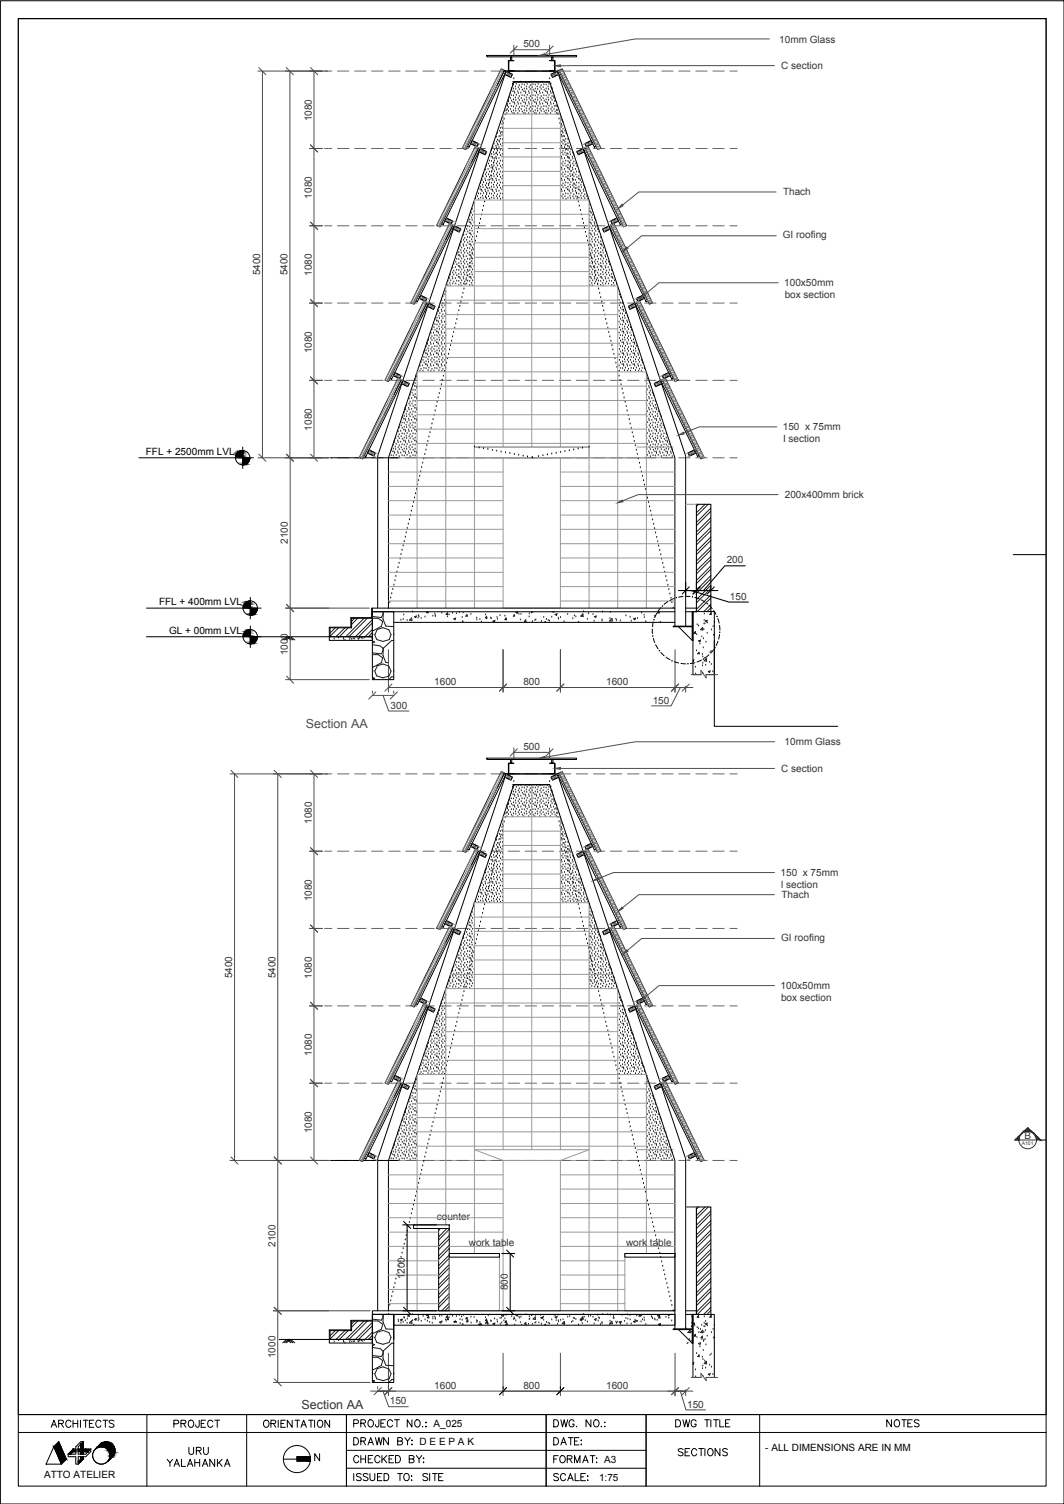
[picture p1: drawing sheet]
<svg xmlns="http://www.w3.org/2000/svg" width="297mm" height="420mm" viewBox="0 0 297 420" stroke-linecap="round" stroke-linejoin="round" font-family="sans-serif">
<defs><g id="words">
<g font-size="5.3">
<text x="13.4" y="400">ARCHITECTS</text>
<text x="47.6" y="400">PROJECT</text>
<text x="153.8" y="405">DATE:</text>
<text x="97.7" y="409.9">CHECKED BY:</text>
</g>
<g font-size="4.9">
<text x="153.8" y="399.7">DWG. NO.:</text>
<text x="187.7" y="399.7">DWG TITLE</text>
<text x="246.6" y="399.7">NOTES</text>
<text x="188.4" y="407.8">SECTIONS</text>
</g>
<text font-size="3.5" fill="#4d4d4d" x="85.4" y="203.5">Section AA</text>
<text font-size="3.5" fill="#333" x="84.2" y="393.7">Section AA</text>
<g font-size="2.8" fill="#333">
<text x="217.6" y="11.9">10mm Glass</text>
<text x="146.1" y="13.2">500</text>
<text x="218.1" y="19.3">C section</text>
<text x="87" y="33.9" transform="rotate(-90 87 33.9)">1080</text>
<text x="87" y="55.5" transform="rotate(-90 87 55.5)">1080</text>
<text x="218.6" y="54.6">Thach</text>
<text x="218.6" y="66.6">GI roofing</text>
<text x="72.6" y="77" transform="rotate(-90 72.6 77)">5400</text>
<text x="80.2" y="77" transform="rotate(-90 80.2 77)">5400</text>
<text x="87" y="77.1" transform="rotate(-90 87 77.1)">1080</text>
<text x="218.9" y="80">100x50mm</text>
<text x="219.1" y="83.3">box section</text>
<text x="87" y="98.7" transform="rotate(-90 87 98.7)">1080</text>
<text x="87" y="120.3" transform="rotate(-90 87 120.3)">1080</text>
<text x="218.6" y="120.2">150 x 75mm</text>
<text x="218.6" y="123.6">I section</text>
<text x="219.1" y="139.2">200x400mm brick</text>
<text x="80.3" y="152" transform="rotate(-90 80.3 152)">2100</text>
<text x="202.9" y="157.4">200</text>
<text x="203.8" y="167.5">150</text>
<text x="80.3" y="183.1" transform="rotate(-90 80.3 183.1)">1000</text>
<text x="121.2" y="191.4">1600</text>
<text x="146.1" y="191.4">800</text>
<text x="169.2" y="191.4">1600</text>
<text x="109" y="198">300</text>
<text x="182.2" y="196.6">150</text>
<text x="146.1" y="209.5">500</text>
<text x="219" y="208.2">10mm Glass</text>
<text x="218.1" y="215.7">C section</text>
<text x="87" y="230.2" transform="rotate(-90 87 230.2)">1080</text>
<text x="217.9" y="244.7">150 x 75mm</text>
<text x="87" y="251.8" transform="rotate(-90 87 251.8)">1080</text>
<text x="218" y="248.1">I section</text>
<text x="218.2" y="251">Thach</text>
<text x="218.1" y="262.9">GI roofing</text>
<text x="64.8" y="273.3" transform="rotate(-90 64.8 273.3)">5400</text>
<text x="76.9" y="273.3" transform="rotate(-90 76.9 273.3)">5400</text>
<text x="87" y="273.4" transform="rotate(-90 87 273.4)">1080</text>
<text x="217.9" y="276.3">100x50mm</text>
<text x="218" y="279.7">box section</text>
<text x="87" y="295" transform="rotate(-90 87 295)">1080</text>
<text x="87" y="316.6" transform="rotate(-90 87 316.6)">1080</text>
<text x="286" y="318.3">B</text>
<text x="121.9" y="340.8">counter</text>
<text x="76.9" y="348.3" transform="rotate(-90 76.9 348.3)">2100</text>
<text x="130.9" y="348.1">work table</text>
<text x="174.8" y="348.1">work table</text>
<text x="113" y="357.4" transform="rotate(-90 113 357.4)">1200</text>
<text x="141.8" y="360.5" transform="rotate(-90 141.8 360.5)">800</text>
<text x="76.9" y="379.4" transform="rotate(-90 76.9 379.4)">1000</text>
<text x="121.2" y="388">1600</text>
<text x="146.1" y="388">800</text>
<text x="169.2" y="388">1600</text>
<text x="108.8" y="392.3">150</text>
<text x="191.8" y="393.2">150</text>
</g>
<g font-size="2.8">
<text x="40.7" y="127.1">FFL + 2500mm LVL</text>
<text x="44.4" y="169.1">FFL + 400mm LVL</text>
<text x="47.2" y="177.1">GL + 00mm LVL</text>
<text x="121" y="398.7">A_025</text>
<text x="117.1" y="403.6">D E E P A K</text>
<text x="213.6" y="405.4">- ALL DIMENSIONS ARE IN MM</text>
<text x="12.3" y="413">ATTO ATELIER</text>
<text x="167.2" y="413.6">1:75</text>
<text x="168.7" y="408.6">A3</text>
</g>
<text font-size="1.4" fill="#333" x="285.3" y="319.8">A101</text>
</g></defs>
<!-- layer: OT - AR - Elevation05 -->
<g fill="none" stroke="#999" stroke-width=".28">
<path d="M140.4 35.9h16M140.4 39.9h16M148.4 22.9v102M132.4 59.9h32.1M133.2 41l.9 .5M133.6 40.1l.8 .4M140.4 43.9h16M140.4 47.9h16M140.4 51.9h16M163.3 40.1l-.8 .4M163.7 41l-.9 .5M126 62.7l.9 .4"/>
<path d="M126.4 61.7l.8 .4M132.4 63.9h32.1M132.4 67.9h32.1M132.4 71.9h32.1M132.4 75.9h32.1M170.5 61.7l-.8 .4M170.9 62.7l-.9 .4M118.8 84.2l.9 .5M119.2 83.4l.8 .3M124.4 83.9h48.1M124.4 87.9h48.1M124.4 91.9h48.1"/>
<path d="M124.4 95.9h48.1M124.4 99.9h48.1M177.7 83.4l-.8 .3M178.1 84.2l-.9 .5M111.6 105.8l.9 .5M112 104.9l.8 .4M116.4 107.9h64.1M116.4 111.9h64.1M116.4 115.9h64.1M116.4 119.9h64.1M184.9 104.9l-.8 .4M185.3 105.8l-.9 .5"/>
<path d="M104.4 127.4l.9 .5M104.8 126.5l.8 .4M108.4 131.9h32M108.4 135.9h32M108.4 139.9h32M109.2 127.9h78.7M116.4 123.9h64.1M132.4 124.9h32.1v3h-32.1zM132.4 124.9h32.1M140.4 127.9h16v42h-16zM140.4 124.9v-93h16v93M156.4 131.9h32"/>
<path d="M156.4 135.9h32M156.4 139.9h32M177.8 124.9h10.1M192.1 126.5l-.8 .4M192.5 127.4l-.9 .5M108.4 143.9h32M108.4 147.9h32M108.4 151.9h32M108.4 155.9h32M108.4 159.9h32M156.4 143.9h32M156.4 147.9h32"/>
<path d="M156.4 151.9h32M156.4 155.9h32M156.4 159.9h32M191.4 140.9h3M108.4 163.9h32M108.4 167.9h32M116.4 169.9v-66h64.1v66M124.4 169.9v-90h48.1v90M132.4 169.9v-114h32.1v114M156.4 163.9h32M156.4 167.9h32M148.4 219.2v102"/>
<path d="M133.2 237.4l.9 .4M133.6 236.5l.8 .4M140.4 232.2h16M140.4 236.2h16M163.3 236.5l-.8 .4M163.7 237.4l-.9 .4M126 259l.9 .4M126.4 258.1l.8 .3M132.4 256.2h32.1M140.4 240.2h16M140.4 244.2h16M140.4 248.2h16"/>
<path d="M170.5 258.1l-.8 .3M170.9 259l-.9 .4M119.2 279.7l.8 .3M125.8 272.2h45.3M132.4 260.2h32.1M132.4 264.2h32.1M132.4 268.2h32.1M177.7 279.7l-.8 .3M118.8 280.5l.9 .5M124.4 296.2h48.1M124.4 292.2h48.1M124.4 288.2h48.1"/>
<path d="M124.4 284.2h48.1M124.4 280.2h48.1M178.1 280.5l-.9 .5M111.6 302.2l.9 .4M112 301.2l.8 .4M116.4 304.2h64.1M116.4 308.2h64.1M116.4 312.2h64.1M116.4 316.2h64.1M184.9 301.2l-.8 .4M185.3 302.2l-.9 .4M104.4 323.8l.9 .4"/>
<path d="M104.8 322.9l.8 .4M108.4 328.2h32M108.4 332.2h32M108.4 336.2h32M109.2 324.2h78.7M116.4 320.2h64.1M140.4 324.2h16v42h-16zM140.4 321.2v-93h16v93M140.4 324.2l-8-3h32.1l-8.1 3M156.4 328.2h32M156.4 332.2h32M156.4 336.2h32"/>
<path d="M177.8 321.2h10.1M191.4 337.2h3M192.1 322.9l-.8 .4M192.5 323.8l-.9 .4M108.4 340.2h32M108.4 344.2h14.1M108.4 348.2h14.1M108.4 352.2h14.1M108.4 356.2h14.1M124.4 342.2v-66h48.1v90M124.4 344.2h16M125.4 350.2h14v16h-14z"/>
<path d="M125.4 348.2h15M132.4 350.2v-98h32.1v114M156.4 340.2h32M156.4 344.2h32M156.4 348.2h32M156.4 352.2h18M156.4 356.2h18M174.4 350.2h14.1v16h-14.1zM180.5 350.2v-50h-64.1v66M108.4 360.2h14.1M108.4 364.2h14.1M156.4 360.2h18"/>
<path d="M156.4 364.2h18"/>
</g>
<!-- layer: OT - HA - Hatch Dark -->
<g fill="none" stroke="#1a1a1a" stroke-width=".28">
<path d="M139.9 19.2l.9 .4-10.8 22.2-.9-.4zM156 19.6l1-.4 10.8 22.2-.9 .4zM138.6 39.7h.1M138.6 38.3h.1M138.9 37.2h.1M138.9 39.2h.1M139.3 38.2h.1M139.4 36.7h.1M139.4 39.7h.1M139.7 35.9h.1M139.7 38.9h.1M139.7 34.3h.1"/>
<path d="M139.7 37.4h.1M140.2 34.8h.1M140.2 37.8h.1M140.3 32.9h.1M140.3 35.9h.1M140.3 39h.1M140.3 34h.1M140.3 37h.1M140.5 31.8h.1M141 31.1h.1M141.5 31.7h.1M141.6 30.6h.1"/>
<path d="M141.6 29.2h.1M141.9 28.1h.1M141.9 31.1h.1M141.9 30h.1M142.4 29h.1M142.5 27.5h.1M142.5 30.6h.1M142.7 26.7h.1M142.7 29.8h.1M142.8 25.2h.1M142.8 28.2h.1M142.8 31.3h.1"/>
<path d="M143.2 25.6h.1M143.2 28.7h.1M143.2 31.7h.1M143.3 23.7h.1M143.3 26.8h.1M143.3 29.8h.1M143.3 24.8h.1M143.3 27.9h.1M143.3 30.9h.1M143.6 25.7h.1M143.6 28.7h.1M143.6 31.8h.1"/>
<path d="M143.7 23h.1M143.7 26.1h.1M143.7 29.1h.1M143.9 24.3h.1M143.9 27.3h.1M143.9 30.4h.1M144 25h.1M144 28h.1M144 31.1h.1M144.1 23.5h.1M144.1 26.6h.1M144.1 29.7h.1"/>
<path d="M144.6 25.6h.1M144.6 28.7h.1M144.6 31.7h.1M144.7 24.5h.1M144.7 27.5h.1M144.7 30.6h.1M144.7 23.1h.1M144.7 26.1h.1M144.7 29.2h.1M145 25h.1M145 28.1h.1M145 31.1h.1"/>
<path d="M145 23.9h.1M145 27h.1M145 30h.1M145.4 22.9h.1M145.4 26h.1M145.4 29h.1M145.5 24.5h.1M145.5 27.5h.1M145.5 30.6h.1M145.7 23.7h.1M145.7 26.7h.1M145.7 29.8h.1"/>
<path d="M145.8 25.2h.1M145.8 28.2h.1M145.8 31.3h.1M146.2 25.6h.1M146.2 28.7h.1M146.2 31.7h.1M146.4 23.7h.1M146.4 26.8h.1M146.4 29.8h.1M146.4 24.8h.1M146.4 27.9h.1M146.4 30.9h.1"/>
<path d="M146.6 25.7h.1M146.6 28.7h.1M146.6 31.8h.1M146.8 23h.1M146.8 26.1h.1M146.8 29.1h.1M146.9 24.3h.1M146.9 27.3h.1M146.9 30.4h.1M147.1 25h.1M147.1 28h.1M147.1 31.1h.1"/>
<path d="M147.2 23.5h.1M147.2 26.6h.1M147.2 29.7h.1M147.6 25.6h.1M147.6 28.7h.1M147.6 31.7h.1M147.7 24.5h.1M147.7 27.5h.1M147.7 30.6h.1M147.7 23.1h.1M147.7 26.1h.1M147.7 29.2h.1"/>
<path d="M148 25h.1M148 28.1h.1M148 31.1h.1M148 23.9h.1M148 27h.1M148 30h.1M148.4 22.9h.1M148.4 26h.1M148.4 29h.1M148.6 24.5h.1M148.6 27.5h.1M148.6 30.6h.1"/>
<path d="M148.8 23.7h.1M148.8 26.7h.1M148.8 29.8h.1M148.9 25.2h.1M148.9 28.2h.1M148.9 31.3h.1M149.3 25.6h.1M149.3 28.7h.1M149.3 31.7h.1M149.4 23.7h.1M149.4 26.8h.1M149.4 29.8h.1"/>
<path d="M149.4 24.8h.1M149.4 27.9h.1M149.4 30.9h.1M149.7 25.7h.1M149.7 28.7h.1M149.7 31.8h.1M149.8 23h.1M149.8 26.1h.1M149.8 29.1h.1M150 24.3h.1M150 27.3h.1M150 30.4h.1"/>
<path d="M150.1 25h.1M150.1 28h.1M150.1 31.1h.1M150.2 23.5h.1M150.2 26.6h.1M150.2 29.7h.1M150.7 25.6h.1M150.7 28.7h.1M150.7 31.7h.1M150.8 24.5h.1M150.8 27.5h.1M150.8 30.6h.1"/>
<path d="M150.8 23.1h.1M150.8 26.1h.1M150.8 29.2h.1M151.1 25h.1M151.1 28.1h.1M151.1 31.1h.1M151.1 23.9h.1M151.1 27h.1M151.1 30h.1M151.5 22.9h.1M151.5 26h.1M151.5 29h.1"/>
<path d="M151.6 24.5h.1M151.6 27.5h.1M151.6 30.6h.1M151.8 23.7h.1M151.8 26.7h.1M151.8 29.8h.1M151.9 25.2h.1M151.9 28.2h.1M151.9 31.3h.1M152.3 25.6h.1M152.3 28.7h.1M152.3 31.7h.1"/>
<path d="M152.5 23.7h.1M152.5 26.8h.1M152.5 29.8h.1M152.5 24.8h.1M152.5 27.9h.1M152.5 30.9h.1M152.7 25.7h.1M152.7 28.7h.1M152.7 31.8h.1M152.9 23h.1M152.9 26.1h.1M152.9 29.1h.1"/>
<path d="M153 24.3h.1M153 27.3h.1M153 30.4h.1M153.1 25h.1M153.1 28h.1M153.1 31.1h.1M153.3 23.5h.1M153.3 26.6h.1M153.3 29.7h.1M153.7 25.6h.1M153.7 28.7h.1M153.7 31.7h.1"/>
<path d="M153.8 24.5h.1M153.8 27.5h.1M153.8 30.6h.1M153.8 26.1h.1M153.8 29.2h.1M154.1 25h.1M154.1 28.1h.1M154.1 31.1h.1M154.1 27h.1M154.1 30h.1M154.5 29h.1M154.7 27.5h.1"/>
<path d="M154.7 30.6h.1M154.9 29.8h.1M155 28.2h.1M155 31.3h.1M155.4 31.7h.1M155.5 29.8h.1M155.5 30.9h.1M155.8 31.8h.1M156.7 34.8h.1M156.7 37.8h.1M156.9 33.6h.1M156.9 36.7h.1"/>
<path d="M156.9 39.7h.1M156.9 35.3h.1M156.9 38.3h.1M157.2 34.2h.1M157.2 37.2h.1M157.2 36.1h.1M157.2 39.2h.1M157.6 38.2h.1M157.7 36.7h.1M157.7 39.7h.1M157.9 38.9h.1M158 37.4h.1"/>
<path d="M158.6 39h.1M131.4 59.2h.1M131.5 59.6h.1M131.8 58.5h.1M132.4 59.1h.1M132.7 40.8l.9 .5-10.8 22.1-.9-.4zM132.8 55.5h.1M133.3 54.9h.1M133.6 54.1h.1M133.6 52.6h.1M133.6 55.7h.1M134.1 53h.1"/>
<path d="M134.2 51.2h.1M134.2 54.2h.1M134.2 52.3h.1M134.2 55.3h.1M134.4 50.1h.1M134.4 53.1h.1M134.6 50.5h.1M134.6 53.5h.1M134.7 51.7h.1M134.7 54.8h.1M134.9 49.4h.1M134.9 52.4h.1"/>
<path d="M134.9 55.5h.1M135 51h.1M135 54.1h.1M135.4 50h.1M135.4 53h.1M135.5 48.9h.1M135.5 51.9h.1M135.5 54.9h.1M135.5 47.5h.1M135.5 50.5h.1M135.5 53.6h.1M135.8 46.4h.1"/>
<path d="M135.8 49.4h.1M135.8 52.5h.1M135.8 55.5h.1M135.8 48.3h.1M135.8 51.4h.1M135.8 54.4h.1M136.3 47.3h.1M136.3 50.4h.1M136.3 53.4h.1M136.4 45.8h.1M136.4 48.9h.1M136.4 51.9h.1"/>
<path d="M136.4 54.9h.1M136.6 45h.1M136.6 48h.1M136.6 51.1h.1M136.6 54.1h.1M136.7 43.5h.1M136.7 46.5h.1M136.7 49.6h.1M136.7 52.6h.1M136.7 55.7h.1M137.1 43.9h.1M137.1 46.9h.1"/>
<path d="M137.1 50h.1M137.1 53h.1M137.2 42h.1M137.2 45.1h.1M137.2 48.1h.1M137.2 51.2h.1M137.2 54.2h.1M137.2 43.1h.1M137.2 46.2h.1M137.2 49.2h.1M137.2 52.3h.1M137.2 55.3h.1"/>
<path d="M137.5 40.9h.1M137.5 44h.1M137.5 47h.1M137.5 50.1h.1M137.5 53.1h.1M137.6 41.3h.1M137.6 44.4h.1M137.6 47.4h.1M137.6 50.5h.1M137.6 53.5h.1M137.8 42.6h.1M137.8 45.6h.1"/>
<path d="M137.8 48.7h.1M137.8 51.7h.1M137.8 54.8h.1M137.9 40.2h.1M137.9 43.3h.1M137.9 46.3h.1M137.9 49.4h.1M137.9 52.4h.1M137.9 55.5h.1M138 41.9h.1M138 44.9h.1M138 48h.1"/>
<path d="M138 51h.1M138 54.1h.1M138.5 40.9h.1M138.5 43.9h.1M138.5 46.9h.1M138.5 50h.1M138.5 53h.1M138.6 42.8h.1M138.6 45.8h.1M138.6 48.9h.1M138.6 51.9h.1M138.6 54.9h.1"/>
<path d="M138.6 41.4h.1M138.6 44.4h.1M138.6 47.5h.1M138.6 50.5h.1M138.6 53.6h.1M138.9 40.3h.1M138.9 43.3h.1M138.9 46.4h.1M138.9 49.4h.1M138.9 52.5h.1M138.9 55.5h.1M138.9 42.2h.1"/>
<path d="M138.9 45.3h.1M138.9 48.3h.1M138.9 51.4h.1M138.9 54.4h.1M139.3 41.2h.1M139.3 44.3h.1M139.3 47.3h.1M139.3 50.4h.1M139.3 53.4h.1M139.4 42.8h.1M139.4 45.8h.1M139.4 48.9h.1"/>
<path d="M139.4 51.9h.1M139.4 54.9h.1M139.7 42h.1M139.7 45h.1M139.7 48h.1M139.7 51.1h.1M139.7 54.1h.1M139.7 40.4h.1M139.7 43.5h.1M139.7 46.5h.1M139.7 49.6h.1M139.7 52.6h.1"/>
<path d="M139.7 55.7h.1M140.2 40.9h.1M140.2 43.9h.1M140.2 46.9h.1M140.2 50h.1M140.2 53h.1M140.3 42h.1M140.3 45.1h.1M140.3 48.1h.1M140.3 51.2h.1M140.3 54.2h.1M140.3 40.1h.1"/>
<path d="M140.3 43.1h.1M140.3 46.2h.1M140.3 49.2h.1M140.3 52.3h.1M140.3 55.3h.1M156.7 40.9h.1M156.7 43.9h.1M156.7 46.9h.1M156.7 50h.1M156.7 53h.1M156.9 42.8h.1M156.9 45.8h.1"/>
<path d="M156.9 48.9h.1M156.9 51.9h.1M156.9 54.9h.1M156.9 41.4h.1M156.9 44.4h.1M156.9 47.5h.1M156.9 50.5h.1M156.9 53.6h.1M157.2 40.3h.1M157.2 43.3h.1M157.2 46.4h.1M157.2 49.4h.1"/>
<path d="M157.2 52.5h.1M157.2 55.5h.1M157.2 42.2h.1M157.2 45.3h.1M157.2 48.3h.1M157.2 51.4h.1M157.2 54.4h.1M157.6 41.2h.1M157.6 44.3h.1M157.6 47.3h.1M157.6 50.4h.1M157.6 53.4h.1"/>
<path d="M157.7 42.8h.1M157.7 45.8h.1M157.7 48.9h.1M157.7 51.9h.1M157.7 54.9h.1M157.9 42h.1M157.9 45h.1M157.9 48h.1M157.9 51.1h.1M157.9 54.1h.1M158 40.4h.1M158 43.5h.1"/>
<path d="M158 46.5h.1M158 49.6h.1M158 52.6h.1M158 55.7h.1M158.4 40.9h.1M158.4 43.9h.1M158.4 46.9h.1M158.4 50h.1M158.4 53h.1M158.6 42h.1M158.6 45.1h.1M158.6 48.1h.1"/>
<path d="M158.6 51.2h.1M158.6 54.2h.1M158.6 40.1h.1M158.6 43.1h.1M158.6 46.2h.1M158.6 49.2h.1M158.6 52.3h.1M158.6 55.3h.1M158.8 40.9h.1M158.8 44h.1M158.8 47h.1M158.8 50.1h.1"/>
<path d="M158.8 53.1h.1M158.9 41.3h.1M158.9 44.4h.1M158.9 47.4h.1M158.9 50.5h.1M158.9 53.5h.1M159.1 42.6h.1M159.1 45.6h.1M159.1 48.7h.1M159.1 51.7h.1M159.1 54.8h.1M159.2 43.3h.1"/>
<path d="M159.2 46.3h.1M159.2 49.4h.1M159.2 52.4h.1M159.2 55.5h.1M159.4 41.9h.1M159.4 44.9h.1M159.4 48h.1M159.4 51h.1M159.4 54.1h.1M159.8 43.9h.1M159.8 46.9h.1M159.8 50h.1"/>
<path d="M159.8 53h.1M159.9 42.8h.1M159.9 45.8h.1M159.9 48.9h.1M159.9 51.9h.1M159.9 54.9h.1M159.9 44.4h.1M159.9 47.5h.1M159.9 50.5h.1M159.9 53.6h.1M160.2 43.3h.1M160.2 46.4h.1"/>
<path d="M160.2 49.4h.1M160.2 52.5h.1M160.2 55.5h.1M160.2 45.3h.1M160.2 48.3h.1M160.2 51.4h.1M160.2 54.4h.1M160.6 47.3h.1M160.6 50.4h.1M160.6 53.4h.1M160.8 45.8h.1M160.8 48.9h.1"/>
<path d="M160.8 51.9h.1M160.8 54.9h.1M161 48h.1M161 51.1h.1M161 54.1h.1M161.1 46.5h.1M161.1 49.6h.1M161.1 52.6h.1M161.1 55.7h.1M161.5 50h.1M161.5 53h.1M161.6 48.1h.1"/>
<path d="M161.6 51.2h.1M161.6 54.2h.1M161.6 49.2h.1M161.6 52.3h.1M161.6 55.3h.1M161.9 50.1h.1M161.9 53.1h.1M162 50.5h.1M162 53.5h.1M162.2 51.7h.1M162.2 54.8h.1M162.3 52.4h.1"/>
<path d="M162.3 55.5h.1M162.4 51h.1M162.4 54.1h.1M162.8 53h.1M163 51.9h.1M163 54.9h.1M163 53.6h.1M163.3 52.5h.1M163.3 55.5h.1M163.3 54.4h.1M163.3 41.3l.9-.5 10.7 22.2-.8 .4zM163.8 54.9h.1"/>
<path d="M164.1 55.7h.1M164.5 59.1h.1M164.7 57.3h.1M164.7 58.4h.1M164.9 59.2h.1M165 59.6h.1M125 78.6h.1M125 79.7h.1M125.3 77.5h.1M125.4 77.9h.1M125.5 62.4l.9 .5-10.8 22.1-.9-.4zM125.6 79.2h.1"/>
<path d="M125.7 76.8h.1M125.7 79.8h.1M125.8 78.4h.1M126.3 77.5h.1M126.4 76.3h.1M126.4 79.3h.1M126.4 74.9h.1M126.4 77.9h.1M126.7 73.8h.1M126.7 76.8h.1M126.7 75.7h.1M126.7 78.8h.1"/>
<path d="M127.1 74.8h.1M127.1 77.8h.1M127.2 73.2h.1M127.2 76.3h.1M127.2 79.3h.1M127.5 72.4h.1M127.5 75.5h.1M127.5 78.5h.1M127.5 70.9h.1M127.5 74h.1M127.5 77h.1M128 71.4h.1"/>
<path d="M128 74.4h.1M128 77.5h.1M128.1 69.5h.1M128.1 72.5h.1M128.1 75.6h.1M128.1 78.6h.1M128.1 70.6h.1M128.1 73.6h.1M128.1 76.7h.1M128.1 79.7h.1M128.3 68.4h.1M128.3 71.4h.1"/>
<path d="M128.3 74.5h.1M128.3 77.5h.1M128.5 68.7h.1M128.5 71.8h.1M128.5 74.8h.1M128.5 77.9h.1M128.6 70h.1M128.6 73.1h.1M128.6 76.1h.1M128.6 79.2h.1M128.8 67.6h.1M128.8 70.7h.1"/>
<path d="M128.8 73.7h.1M128.8 76.8h.1M128.8 79.8h.1M128.9 69.3h.1M128.9 72.3h.1M128.9 75.4h.1M128.9 78.4h.1M129.3 68.3h.1M129.3 71.4h.1M129.3 74.4h.1M129.3 77.5h.1M129.4 67.1h.1"/>
<path d="M129.4 70.2h.1M129.4 73.2h.1M129.4 76.3h.1M129.4 79.3h.1M129.4 65.7h.1M129.4 68.8h.1M129.4 71.8h.1M129.4 74.9h.1M129.4 77.9h.1M129.7 64.6h.1M129.7 67.7h.1M129.7 70.7h.1"/>
<path d="M129.7 73.8h.1M129.7 76.8h.1M129.7 66.6h.1M129.7 69.6h.1M129.7 72.7h.1M129.7 75.7h.1M129.7 78.8h.1M130.2 65.6h.1M130.2 68.7h.1M130.2 71.7h.1M130.2 74.8h.1M130.2 77.8h.1"/>
<path d="M130.3 64.1h.1M130.3 67.1h.1M130.3 70.2h.1M130.3 73.2h.1M130.3 76.3h.1M130.3 79.3h.1M130.5 63.3h.1M130.5 66.3h.1M130.5 69.4h.1M130.5 72.4h.1M130.5 75.5h.1M130.5 78.5h.1"/>
<path d="M130.6 61.8h.1M130.6 64.8h.1M130.6 67.9h.1M130.6 70.9h.1M130.6 74h.1M130.6 77h.1M131 62.2h.1M131 65.3h.1M131 68.3h.1M131 71.4h.1M131 74.4h.1M131 77.5h.1"/>
<path d="M131.1 60.3h.1M131.1 63.4h.1M131.1 66.4h.1M131.1 69.5h.1M131.1 72.5h.1M131.1 75.6h.1M131.1 78.6h.1M131.1 61.4h.1M131.1 64.5h.1M131.1 67.5h.1M131.1 70.6h.1M131.1 73.6h.1"/>
<path d="M131.1 76.7h.1M131.1 79.7h.1M131.4 62.3h.1M131.4 65.3h.1M131.4 68.4h.1M131.4 71.4h.1M131.4 74.5h.1M131.4 77.5h.1M131.5 62.7h.1M131.5 65.7h.1M131.5 68.7h.1M131.5 71.8h.1"/>
<path d="M131.5 74.8h.1M131.5 77.9h.1M131.7 60.9h.1M131.7 63.9h.1M131.7 67h.1M131.7 70h.1M131.7 73.1h.1M131.7 76.1h.1M131.7 79.2h.1M131.8 61.6h.1M131.8 64.6h.1M131.8 67.6h.1"/>
<path d="M131.8 70.7h.1M131.8 73.7h.1M131.8 76.8h.1M131.8 79.8h.1M131.9 60.2h.1M131.9 63.2h.1M131.9 66.3h.1M131.9 69.3h.1M131.9 72.3h.1M131.9 75.4h.1M131.9 78.4h.1M132.4 62.2h.1"/>
<path d="M132.4 65.3h.1M132.4 68.3h.1M132.4 71.4h.1M132.4 74.4h.1M132.4 77.5h.1M164.5 62.2h.1M164.5 65.3h.1M164.5 68.3h.1M164.5 71.4h.1M164.5 74.4h.1M164.5 77.5h.1M164.7 60.3h.1"/>
<path d="M164.7 63.4h.1M164.7 66.4h.1M164.7 69.5h.1M164.7 72.5h.1M164.7 75.6h.1M164.7 78.6h.1M164.7 61.4h.1M164.7 64.5h.1M164.7 67.5h.1M164.7 70.6h.1M164.7 73.6h.1M164.7 76.7h.1"/>
<path d="M164.7 79.7h.1M164.9 62.3h.1M164.9 65.3h.1M164.9 68.4h.1M164.9 71.4h.1M164.9 74.5h.1M164.9 77.5h.1M165 62.7h.1M165 65.7h.1M165 68.7h.1M165 71.8h.1M165 74.8h.1"/>
<path d="M165 77.9h.1M165.2 60.9h.1M165.2 63.9h.1M165.2 67h.1M165.2 70h.1M165.2 73.1h.1M165.2 76.1h.1M165.2 79.2h.1M165.3 61.6h.1M165.3 64.6h.1M165.3 67.6h.1M165.3 70.7h.1"/>
<path d="M165.3 73.7h.1M165.3 76.8h.1M165.3 79.8h.1M165.5 60.2h.1M165.5 63.2h.1M165.5 66.3h.1M165.5 69.3h.1M165.5 72.3h.1M165.5 75.4h.1M165.5 78.4h.1M165.9 62.2h.1M165.9 65.3h.1"/>
<path d="M165.9 68.3h.1M165.9 71.4h.1M165.9 74.4h.1M165.9 77.5h.1M166 61h.1M166 64.1h.1M166 67.1h.1M166 70.2h.1M166 73.2h.1M166 76.3h.1M166 79.3h.1M166 62.7h.1"/>
<path d="M166 65.7h.1M166 68.8h.1M166 71.8h.1M166 74.9h.1M166 77.9h.1M166.3 61.6h.1M166.3 64.6h.1M166.3 67.7h.1M166.3 70.7h.1M166.3 73.8h.1M166.3 76.8h.1M166.3 63.5h.1"/>
<path d="M166.3 66.6h.1M166.3 69.6h.1M166.3 72.7h.1M166.3 75.7h.1M166.3 78.8h.1M166.7 65.6h.1M166.7 68.7h.1M166.7 71.7h.1M166.7 74.8h.1M166.7 77.8h.1M166.9 64.1h.1M166.9 67.1h.1"/>
<path d="M166.9 70.2h.1M166.9 73.2h.1M166.9 76.3h.1M166.9 79.3h.1M167.1 66.3h.1M167.1 69.4h.1M167.1 72.4h.1M167.1 75.5h.1M167.1 78.5h.1M167.2 64.8h.1M167.2 67.9h.1M167.2 70.9h.1"/>
<path d="M167.2 74h.1M167.2 77h.1M167.6 68.3h.1M167.6 71.4h.1M167.6 74.4h.1M167.6 77.5h.1M167.7 66.4h.1M167.7 69.5h.1M167.7 72.5h.1M167.7 75.6h.1M167.7 78.6h.1M167.7 67.5h.1"/>
<path d="M167.7 70.6h.1M167.7 73.6h.1M167.7 76.7h.1M167.7 79.7h.1M168 68.4h.1M168 71.4h.1M168 74.5h.1M168 77.5h.1M168 68.7h.1M168 71.8h.1M168 74.8h.1M168 77.9h.1"/>
<path d="M168.3 70h.1M168.3 73.1h.1M168.3 76.1h.1M168.3 79.2h.1M168.4 70.7h.1M168.4 73.7h.1M168.4 76.8h.1M168.4 79.8h.1M168.5 69.3h.1M168.5 72.3h.1M168.5 75.4h.1M168.5 78.4h.1"/>
<path d="M168.9 71.4h.1M168.9 74.4h.1M168.9 77.5h.1M169.1 70.2h.1M169.1 73.2h.1M169.1 76.3h.1M169.1 79.3h.1M169.1 71.8h.1M169.1 74.9h.1M169.1 77.9h.1M169.4 70.7h.1M169.4 73.8h.1"/>
<path d="M169.4 76.8h.1M169.4 72.7h.1M169.4 75.7h.1M169.4 78.8h.1M169.8 74.8h.1M169.8 77.8h.1M169.9 73.2h.1M169.9 76.3h.1M169.9 79.3h.1M170.1 75.5h.1M170.1 78.5h.1M170.2 74h.1"/>
<path d="M170.2 77h.1M170.5 62.9l.9-.5 10.7 22.2-.8 .4zM170.6 77.5h.1M170.8 75.6h.1M170.8 78.6h.1M170.8 76.7h.1M170.8 79.7h.1M171 77.5h.1M171.1 77.9h.1M171.3 79.2h.1M171.4 79.8h.1M171.6 78.4h.1"/>
<path d="M172.1 79.3h.1M118.3 84l.9 .5-10.8 22.1-.9-.4zM118.3 99.9h.1M118.4 98.3h.1M118.8 98.8h.1M118.9 96.9h.1M118.9 99.9h.1M118.9 98h.1M119.2 95.8h.1M119.2 98.8h.1M119.3 96.2h.1M119.3 99.2h.1"/>
<path d="M119.5 97.5h.1M119.6 95.1h.1M119.6 98.1h.1M119.7 96.7h.1M119.7 99.8h.1M120.2 95.8h.1M120.2 98.8h.1M120.3 94.6h.1M120.3 97.6h.1M120.3 93.2h.1M120.3 96.2h.1M120.3 99.3h.1"/>
<path d="M120.6 92.1h.1M120.6 95.1h.1M120.6 98.2h.1M120.6 94h.1M120.6 97.1h.1M121 93h.1M121 96.1h.1M121 99.1h.1M121.1 91.5h.1M121.1 94.6h.1M121.1 97.6h.1M121.4 90.7h.1"/>
<path d="M121.4 93.8h.1M121.4 96.8h.1M121.4 99.9h.1M121.4 89.2h.1M121.4 92.2h.1M121.4 95.3h.1M121.4 98.3h.1M121.9 89.7h.1M121.9 92.7h.1M121.9 95.8h.1M121.9 98.8h.1M122 87.8h.1"/>
<path d="M122 90.8h.1M122 93.9h.1M122 96.9h.1M122 99.9h.1M122 88.9h.1M122 91.9h.1M122 95h.1M122 98h.1M122.2 86.7h.1M122.2 89.7h.1M122.2 92.8h.1M122.2 95.8h.1"/>
<path d="M122.2 98.8h.1M122.4 87h.1M122.4 90.1h.1M122.4 93.1h.1M122.4 96.2h.1M122.4 99.2h.1M122.5 88.3h.1M122.5 91.4h.1M122.5 94.4h.1M122.5 97.5h.1M122.7 85.9h.1M122.7 89h.1"/>
<path d="M122.7 92h.1M122.7 95.1h.1M122.7 98.1h.1M122.8 87.6h.1M122.8 90.6h.1M122.8 93.7h.1M122.8 96.7h.1M122.8 99.8h.1M123.2 86.6h.1M123.2 89.7h.1M123.2 92.7h.1M123.2 95.8h.1"/>
<path d="M123.2 98.8h.1M123.3 85.4h.1M123.3 88.5h.1M123.3 91.5h.1M123.3 94.6h.1M123.3 97.6h.1M123.3 84h.1M123.3 87.1h.1M123.3 90.1h.1M123.3 93.2h.1M123.3 96.2h.1M123.3 99.3h.1"/>
<path d="M123.6 82.9h.1M123.6 86h.1M123.6 89h.1M123.6 92.1h.1M123.6 95.1h.1M123.6 98.2h.1M123.6 84.9h.1M123.6 87.9h.1M123.6 91h.1M123.6 94h.1M123.6 97.1h.1M124.1 83.9h.1"/>
<path d="M124.1 87h.1M124.1 90h.1M124.1 93h.1M124.1 96.1h.1M124.1 99.1h.1M124.2 82.4h.1M124.2 85.4h.1M124.2 88.5h.1M124.2 91.5h.1M124.2 94.6h.1M124.2 97.6h.1M124.4 81.6h.1"/>
<path d="M124.4 84.6h.1M124.4 87.7h.1M124.4 90.7h.1M124.4 93.8h.1M124.4 96.8h.1M124.4 99.9h.1M172.8 83.9h.1M172.8 87h.1M172.8 90h.1M172.8 93h.1M172.8 96.1h.1M172.8 99.1h.1"/>
<path d="M173 82.4h.1M173 85.4h.1M173 88.5h.1M173 91.5h.1M173 94.6h.1M173 97.6h.1M173.2 84.6h.1M173.2 87.7h.1M173.2 90.7h.1M173.2 93.8h.1M173.2 96.8h.1M173.2 99.9h.1"/>
<path d="M173.3 83.1h.1M173.3 86.1h.1M173.3 89.2h.1M173.3 92.2h.1M173.3 95.3h.1M173.3 98.3h.1M173.7 86.6h.1M173.7 89.7h.1M173.7 92.7h.1M173.7 95.8h.1M173.7 98.8h.1M173.8 84.7h.1"/>
<path d="M173.8 87.8h.1M173.8 90.8h.1M173.8 93.9h.1M173.8 96.9h.1M173.8 99.9h.1M173.8 85.8h.1M173.8 88.9h.1M173.8 91.9h.1M173.8 95h.1M173.8 98h.1M174.1 86.7h.1M174.1 89.7h.1"/>
<path d="M174.1 92.8h.1M174.1 95.8h.1M174.1 98.8h.1M174.1 87h.1M174.1 90.1h.1M174.1 93.1h.1M174.1 96.2h.1M174.1 99.2h.1M174.4 88.3h.1M174.4 91.4h.1M174.4 94.4h.1M174.4 97.5h.1"/>
<path d="M174.5 89h.1M174.5 92h.1M174.5 95.1h.1M174.5 98.1h.1M174.6 87.6h.1M174.6 90.6h.1M174.6 93.7h.1M174.6 96.7h.1M174.6 99.8h.1M175 89.7h.1M175 92.7h.1M175 95.8h.1"/>
<path d="M175 98.8h.1M175.2 88.5h.1M175.2 91.5h.1M175.2 94.6h.1M175.2 97.6h.1M175.2 90.1h.1M175.2 93.2h.1M175.2 96.2h.1M175.2 99.3h.1M175.5 89h.1M175.5 92.1h.1M175.5 95.1h.1"/>
<path d="M175.5 98.2h.1M175.5 91h.1M175.5 94h.1M175.5 97.1h.1M175.9 93h.1M175.9 96.1h.1M175.9 99.1h.1M176 91.5h.1M176 94.6h.1M176 97.6h.1M176.2 93.8h.1M176.2 96.8h.1"/>
<path d="M176.2 99.9h.1M176.3 92.2h.1M176.3 95.3h.1M176.3 98.3h.1M176.7 95.8h.1M176.7 98.8h.1M176.9 93.9h.1M176.9 96.9h.1M176.9 99.9h.1M176.9 95h.1M176.9 98h.1M177.1 95.8h.1"/>
<path d="M177.1 98.8h.1M177.2 96.2h.1M177.2 99.2h.1M177.4 97.5h.1M177.5 98.1h.1M177.7 96.7h.1M177.7 99.8h.1M177.7 84.5l.8-.5 10.8 22.2-.8 .4zM178.1 98.8h.1M178.2 97.6h.1M178.2 99.3h.1M178.5 98.2h.1"/>
<path d="M111.1 105.6l.9 .4-10.8 22.2-.9-.4zM111.4 119.5h.1M112 119h.1M112.3 118.2h.1M112.3 116.6h.1M112.3 119.7h.1M112.7 117.1h.1M112.8 115.2h.1M112.8 118.2h.1M112.8 116.3h.1M112.8 119.3h.1M113.1 114.1h.1"/>
<path d="M113.1 117.1h.1M113.2 114.5h.1M113.2 117.5h.1M113.4 115.7h.1M113.4 118.8h.1M113.5 113.4h.1M113.5 116.4h.1M113.5 119.5h.1M113.7 115h.1M113.7 118.1h.1M114.1 114h.1M114.1 117.1h.1"/>
<path d="M114.2 112.9h.1M114.2 115.9h.1M114.2 119h.1M114.2 111.5h.1M114.2 114.5h.1M114.2 117.6h.1M114.5 110.4h.1M114.5 113.4h.1M114.5 116.5h.1M114.5 119.5h.1M114.5 112.3h.1M114.5 115.4h.1"/>
<path d="M114.5 118.4h.1M114.9 111.3h.1M114.9 114.4h.1M114.9 117.4h.1M115 109.8h.1M115 112.9h.1M115 115.9h.1M115 119h.1M115.3 109h.1M115.3 112.1h.1M115.3 115.1h.1M115.3 118.2h.1"/>
<path d="M115.3 107.5h.1M115.3 110.5h.1M115.3 113.6h.1M115.3 116.6h.1M115.3 119.7h.1M115.8 108h.1M115.8 111h.1M115.8 114h.1M115.8 117.1h.1M115.9 106h.1M115.9 109.1h.1M115.9 112.1h.1"/>
<path d="M115.9 115.2h.1M115.9 118.2h.1M115.9 107.1h.1M115.9 110.2h.1M115.9 113.2h.1M115.9 116.3h.1M115.9 119.3h.1M116.1 104.9h.1M116.1 108h.1M116.1 111h.1M116.1 114.1h.1M116.1 117.1h.1"/>
<path d="M116.3 105.3h.1M116.3 108.4h.1M116.3 111.4h.1M116.3 114.5h.1M116.3 117.5h.1M117.2 103.7h.1M117.2 102.3h.1M117.5 101.2h.1M117.5 103.2h.1M118 102.2h.1M118.1 100.7h.1M118.1 103.7h.1"/>
<path d="M118.3 102.9h.1M118.4 101.4h.1M118.8 101.9h.1M118.9 103h.1M118.9 101h.1M119.2 101.9h.1M119.3 102.3h.1M119.5 100.5h.1M119.5 103.5h.1M119.6 101.2h.1M119.7 102.8h.1M120.2 101.9h.1"/>
<path d="M120.3 100.7h.1M120.3 103.7h.1M120.3 102.3h.1M120.6 101.2h.1M120.6 100.1h.1M120.6 103.2h.1M121 102.2h.1M121.1 100.7h.1M121.1 103.7h.1M121.4 102.9h.1M121.4 101.4h.1M121.9 101.9h.1"/>
<path d="M122 103h.1M122 101h.1M122.2 101.9h.1M122.4 102.3h.1M122.5 100.5h.1M122.5 103.5h.1M122.7 101.2h.1M122.8 102.8h.1M123.2 101.9h.1M123.3 100.7h.1M123.3 103.7h.1M123.3 102.3h.1"/>
<path d="M123.6 101.2h.1M123.6 100.1h.1M123.6 103.2h.1M124.1 102.2h.1M124.2 100.7h.1M124.2 103.7h.1M124.4 102.9h.1M172.8 102.2h.1M173 100.7h.1M173 103.7h.1M173.2 102.9h.1M173.3 101.4h.1"/>
<path d="M173.7 101.9h.1M173.8 103h.1M173.8 101h.1M174.1 101.9h.1M174.1 102.3h.1M174.4 100.5h.1M174.4 103.5h.1M174.5 101.2h.1M174.6 102.8h.1M175 101.9h.1M175.2 100.7h.1M175.2 103.7h.1"/>
<path d="M175.2 102.3h.1M175.5 101.2h.1M175.5 100.1h.1M175.5 103.2h.1M175.9 102.2h.1M176 100.7h.1M176 103.7h.1M176.2 102.9h.1M176.3 101.4h.1M176.7 101.9h.1M176.9 103h.1M176.9 101h.1"/>
<path d="M177.1 101.9h.1M177.2 102.3h.1M177.4 100.5h.1M177.4 103.5h.1M177.5 101.2h.1M177.7 102.8h.1M178.1 101.9h.1M178.2 100.7h.1M178.2 103.7h.1M178.2 102.3h.1M178.5 101.2h.1M178.5 100.1h.1"/>
<path d="M178.5 103.2h.1M178.9 102.2h.1M179.1 100.7h.1M179.1 103.7h.1M179.3 102.9h.1M179.4 101.4h.1M179.9 103h.1M180.5 106.6h.1M180.5 109.6h.1M180.5 112.7h.1M180.5 115.7h.1M180.5 118.8h.1"/>
<path d="M180.6 107.3h.1M180.6 110.3h.1M180.6 113.4h.1M180.6 116.4h.1M180.6 119.5h.1M180.7 105.9h.1M180.7 108.9h.1M180.7 112h.1M180.7 115h.1M180.7 118.1h.1M181.1 108h.1M181.1 111h.1"/>
<path d="M181.1 114h.1M181.1 117.1h.1M181.3 106.8h.1M181.3 109.8h.1M181.3 112.9h.1M181.3 115.9h.1M181.3 119h.1M181.3 108.4h.1M181.3 111.5h.1M181.3 114.5h.1M181.3 117.6h.1M181.6 107.3h.1"/>
<path d="M181.6 110.4h.1M181.6 113.4h.1M181.6 116.5h.1M181.6 119.5h.1M181.6 109.3h.1M181.6 112.3h.1M181.6 115.4h.1M181.6 118.4h.1M182 111.3h.1M182 114.4h.1M182 117.4h.1M182.1 109.8h.1"/>
<path d="M182.1 112.9h.1M182.1 115.9h.1M182.1 119h.1M182.3 112.1h.1M182.3 115.1h.1M182.3 118.2h.1M182.4 110.5h.1M182.4 113.6h.1M182.4 116.6h.1M182.4 119.7h.1M182.8 114h.1M182.8 117.1h.1"/>
<path d="M183 112.1h.1M183 115.2h.1M183 118.2h.1M183 113.2h.1M183 116.3h.1M183 119.3h.1M183.2 114.1h.1M183.2 117.1h.1M183.3 114.5h.1M183.3 117.5h.1M183.5 115.7h.1M183.5 118.8h.1"/>
<path d="M183.6 116.4h.1M183.6 119.5h.1M183.8 115h.1M183.8 118.1h.1M184.2 117.1h.1M184.3 115.9h.1M184.3 119h.1M184.3 117.6h.1M184.6 116.5h.1M184.6 119.5h.1M184.6 118.4h.1M184.9 106l.8-.4 10.8 22.2-.8 .4z"/>
<path d="M185.2 119h.1M185.4 119.7h.1M109.2 127.3h.1M109.2 125.8h.1M109.7 126.2h.1M109.8 124.3h.1M109.8 127.4h.1M109.8 125.4h.1M110.1 123.2h.1M110.1 126.3h.1M110.2 123.6h.1M110.2 126.7h.1"/>
<path d="M110.3 124.9h.1M110.5 122.5h.1M110.5 125.6h.1M110.6 124.2h.1M110.6 127.2h.1M111 123.2h.1M111 126.2h.1M111.2 122h.1M111.2 125.1h.1M111.2 120.6h.1M111.2 123.7h.1M111.2 126.7h.1"/>
<path d="M111.4 122.6h.1M111.4 125.6h.1M111.4 121.5h.1M111.4 124.5h.1M111.4 127.6h.1M111.9 120.5h.1M111.9 123.5h.1M111.9 126.6h.1M112 122h.1M112 125.1h.1M112.3 121.2h.1M112.3 124.2h.1"/>
<path d="M112.3 127.3h.1M112.3 122.7h.1M112.3 125.8h.1M112.7 120.1h.1M112.7 123.2h.1M112.7 126.2h.1M112.8 121.3h.1M112.8 124.3h.1M112.8 127.4h.1M112.8 122.4h.1M112.8 125.4h.1M113.1 120.2h.1"/>
<path d="M113.1 123.2h.1M113.1 126.3h.1M113.2 120.6h.1M113.2 123.6h.1M113.2 126.7h.1M113.4 121.8h.1M113.4 124.9h.1M113.5 122.5h.1M113.5 125.6h.1M113.7 121.1h.1M113.7 124.2h.1M113.7 127.2h.1"/>
<path d="M114.1 120.1h.1M114.1 123.2h.1M114.1 126.2h.1M114.2 122h.1M114.2 125.1h.1M114.2 120.6h.1M114.2 123.7h.1M114.2 126.7h.1M114.5 122.6h.1M114.5 125.6h.1M114.5 121.5h.1M114.5 124.5h.1"/>
<path d="M114.5 127.6h.1M114.9 120.5h.1M114.9 123.5h.1M114.9 126.6h.1M115 122h.1M115 125.1h.1M115.3 121.2h.1M115.3 124.2h.1M115.3 127.3h.1M115.3 122.7h.1M115.3 125.8h.1M115.8 120.1h.1"/>
<path d="M115.8 123.2h.1M115.8 126.2h.1M115.9 121.3h.1M115.9 124.3h.1M115.9 127.4h.1M115.9 122.4h.1M115.9 125.4h.1M116.1 120.2h.1M116.1 123.2h.1M116.1 126.3h.1M116.3 120.6h.1M116.3 123.6h.1"/>
<path d="M116.3 126.7h.1M180.5 121.8h.1M180.5 124.9h.1M180.6 122.5h.1M180.6 125.6h.1M180.7 121.1h.1M180.7 124.2h.1M180.7 127.2h.1M181.1 120.1h.1M181.1 123.2h.1M181.1 126.2h.1M181.3 122h.1"/>
<path d="M181.3 125.1h.1M181.3 120.6h.1M181.3 123.7h.1M181.3 126.7h.1M181.6 122.6h.1M181.6 125.6h.1M181.6 121.5h.1M181.6 124.5h.1M181.6 127.6h.1M182 120.5h.1M182 123.5h.1M182 126.6h.1"/>
<path d="M182.1 122h.1M182.1 125.1h.1M182.3 121.2h.1M182.3 124.2h.1M182.3 127.3h.1M182.4 122.7h.1M182.4 125.8h.1M182.8 120.1h.1M182.8 123.2h.1M182.8 126.2h.1M183 121.3h.1M183 124.3h.1"/>
<path d="M183 127.4h.1M183 122.4h.1M183 125.4h.1M183.2 120.2h.1M183.2 123.2h.1M183.2 126.3h.1M183.3 120.6h.1M183.3 123.6h.1M183.3 126.7h.1M183.5 121.8h.1M183.5 124.9h.1M183.6 122.5h.1"/>
<path d="M183.6 125.6h.1M183.8 121.1h.1M183.8 124.2h.1M183.8 127.2h.1M184.2 120.1h.1M184.2 123.2h.1M184.2 126.2h.1M184.3 122h.1M184.3 125.1h.1M184.3 120.6h.1M184.3 123.7h.1M184.3 126.7h.1"/>
<path d="M184.6 122.6h.1M184.6 125.6h.1M184.6 121.5h.1M184.6 124.5h.1M184.6 127.6h.1M185 120.5h.1M185 123.5h.1M185 126.6h.1M185.2 122h.1M185.2 125.1h.1M185.4 121.2h.1M185.4 124.2h.1"/>
<path d="M185.4 127.3h.1M185.4 122.7h.1M185.4 125.8h.1M185.9 123.2h.1M185.9 126.2h.1M186 121.3h.1M186 124.3h.1M186 127.4h.1M186 122.4h.1M186 125.4h.1M186.3 123.2h.1M186.3 126.3h.1"/>
<path d="M186.3 123.6h.1M186.3 126.7h.1M186.5 124.9h.1M186.7 125.6h.1M186.8 124.2h.1M186.8 127.2h.1M187.2 126.2h.1M187.4 125.1h.1M187.4 126.7h.1M187.6 125.6h.1M187.6 127.6h.1M195 140.9l-.6 .6"/>
<path d="M196.8 140.9l-2.4 2.4M197.7 140.9l-3.3 3.2M198.4 142l-4 4M198.4 144.7l-4 3.9M198.4 147.4l-4 3.9M198.4 142.9l-4 4M198.4 145.5l-4 4.1M198.4 150l-4 4.1M198.4 152.7l-4 4M198.4 155.4l-4 4M198.4 158.1l-4 4M198.4 148.3l-4 3.9"/>
<path d="M198.4 151l-4 3.9M198.4 153.6l-4 4M198.4 156.3l-4 4M198.4 159l-4 4M93.3 178.6h.1M93.6 175.4l-1.5 1.5M94.1 177.9h.1M94.5 178.2h.1M94.5 175.4l-2.4 2.4M95.9 178.4h.1M95.9 178.6h.1M96.3 178.9h.1"/>
<path d="M96.3 175.4l-2.5 2.5M97.2 175.4l-2.5 2.5M97.3 177.9h.1M97.6 178.6h.1M97.7 178.2h.1M98.2 178.6h.1M98.6 178.5h.1M99 172.7l-.8 .9M99 178.5h.1M99.9 172.7l-1.7 1.8M99.9 178.4h.1M100.1 178.6h.1"/>
<path d="M100.4 178.3h.1M100.4 177.9h.1M100.8 178.2h.1M101 178.2h.1M101.3 178.4h.1M101.6 172.7l-5.1 5.2M101.8 178.1h.1M102.6 172.7l-5.2 5.2M103.2 177.9h.1M103.6 177.9h.1M103.9 178.5h.1M104 173.1l-4.8 4.8"/>
<path d="M104 175.9l-2.1 2M104 174l-3.9 3.9M104 177.4v-.7l-1.2 1.2M104 179.1l.6 .2-.6 .4M104 172.7h1.5M104.6 177.3l.6 1.4M104.7 177.3l.6-1.4 1.6-.6 1.7 .7 .6 1.2-.5 1.5-1.8 .5-1.7-.5M105.5 172.7l1.3 .9-.3 1.4-2.5 1.1M106.8 170.9l.2 .1M106.9 171v.6M106.9 173l.8 1.9M107 171.6l-.6 .9-2.4-.3"/>
<path d="M107 170.9l-.1 2.1M107.8 174.9l2.1 .1M109.9 177.1v.2M109.9 175v.1M109.9 178.9h-.5l-2.4 2.2M111.9 173.3h.1M112.6 173.1h.1M112.7 171.8h.1M113.7 173.4h.1M114.3 173.2l.6-.6 .1 .8zM115.2 170.9h.1M115.7 172.3l.5-.2-.1 .5z"/>
<path d="M116.7 172.6h.1M116.8 172h.1M117 172.3h.1M117.6 172.8h.1M118.6 172.4h.1M119.2 171.1h.1M119.3 170.9l-.2 .3h.4v-.3M120.8 172.1h.1M121.4 171.5h.1M121.5 172.3h.1M121.5 172h.1M123.3 171.3h.1"/>
<path d="M124.9 172.3h.1M124.9 171.2l.1 .5h-.5zM125.4 171.7h.1M126.4 171.4h.1M126.7 172.9l.5-.2-.2 .4zM127.4 171.5h.1M128.3 171.1h.1M129 172.5h.1M129.1 173.7h.1M129.2 173.7h.1M129.3 171.2h.1M130.4 171.7l.1 .5-.5-.1z"/>
<path d="M131.5 171.6h.1M133.1 172.7h.1M133.1 173.2h.1M134 173.1h.1M134.4 173.8h.1M135.5 171.8h.1M135.8 172.2l.1 .4h-.4zM135.9 172.9h.1M137 172.7h.1M137.1 172.8h.1M137.6 173.5l.6-.2-.2 .5zM138.8 172.5h.1"/>
<path d="M138.9 173h.1M139.6 172h.1M141 172.1h.1M141.2 173h.1M141.3 172.6l.1 .5h-.4zM143.3 172.3h.1M143.5 171.9h.1M143.7 172.2h.1M144.5 170.9l-.5 .2 .4 .2 .2-.4M144.9 171.6h.1M145.3 173.2h.1M145.4 171.6h.1"/>
<path d="M146.8 173.6v-.5l-.4 .5h.5M147.7 172.3h.1M147.8 171.5h.1M148.4 171.2h.1M148.6 173.7h.1M148.7 171.1h.1M149.3 173.4h.1M149.6 173.2h.1M151.2 173.6h.1M151.8 172.5h.1M152.2 173.6l.1 .3M152.3 173.6l-.3 .3"/>
<path d="M152.6 173.1h.1M153.1 173.4h.1M153.4 173.5h.1M154 172.4h.1M154.1 170.9h.5M155 171.7l.5-.2-.2 .4zM155.9 172.7h.1M155.9 173h.1M156.5 172.5h.1M157.5 173.7h.1M158.5 171.7h.1M159.9 172.8h.1"/>
<path d="M160.3 172h.1M160.8 172.3h.1M161.5 173.9h.1M162.7 172.1h.1M162.8 172.2l-.7-.1 .6-.6 .1 .8M162.9 170.9h.1M164 173h.1M164.3 171.5h.1M165.6 171.7h.1M165.8 173.6h.1M165.9 172.3l.5-.2-.1 .4zM168 173.2h.1"/>
<path d="M168.1 173.5h.1M168.2 170.9h.1M170.3 173.8h.1M170.3 172.8h.1M170.4 171.1h.1M170.8 172.8l.1 .7-.6-.1zM171.9 173h.1M172.1 173.4h.1M173.2 173.4h.1M174.7 172h.1M175.9 172.4h.1M176.2 173.5h.1"/>
<path d="M176.9 172.9l.5-.2-.2 .4zM178 172.8h.1M179.1 171.3h.1M179.8 171.9h.1M179.9 172.6h.1M180.3 173.7h.1M182.8 172.2h.1M183.7 171.4h.1M183.8 170.9l-.2 .3h.5l-.1-.3M184.3 173.9h.1M194.1 176.5l.1 .5-.5-.1zM194.2 176.7h.1"/>
<path d="M194.5 177.3h.1M194.6 174.5h.1M195 174.9h.1M195 179l.6-.2-.2 .5zM195.4 179.9h.1M195.9 177.9h.1M196.2 175.3v.7l-.6-.1zM196.4 178.4h.1M196.5 175.9h.1M196.5 174.3h.1M196.6 173.4h.1M196.6 171.5h.1"/>
<path d="M196.8 174.3h.1M196.9 173.5l.5-.2-.1 .4zM197.1 179.4h.1M197.4 176.9h.1M197.5 174h.1M198.4 160.8l-4 4M198.4 163.5l-4 4M198.4 166.2l-4 4M198.4 168.9l-1.9 2M198.4 161.7l-4 4M198.4 164.4l-4 4M198.4 167.1l-3.7 3.8"/>
<path d="M198.4 169.8l-1.1 1.1M198.5 171.2l-.4 .5h.5l-.1-.5M198.5 171.3h.1M198.6 176h.1M199.1 175h.1M199.4 173.9h.1M199.4 177.1l-.2 .3h.2M104 180.3l2.1 .1M104 189.2l.6 .3-.6 .4M104 182.9l1.5-.1 1.3 1-.3 1.4M104 186.9l.1 .6M104.1 187.4l-.1 .2"/>
<path d="M104.6 187.5l.6 1.3M106.2 180.5l.8 .6M106.4 185.2l-2.1 1.1h-.3M106.9 181.1v.6M106.9 183.1l.8 2M107 181.7l-.6 1-2.4-.3M107 181l-.1 2.2M107.8 185.1h.5M108.6 186.1l-1.7-.6-1.6 .5-.6 1.5M108.6 186.1l.6 1.4M109.2 187.4l-.5 1.4-1.8 .6-1.7-.6M109.9 187.4v.1"/>
<path d="M109.9 189.1h-.5l-.9 .8M109.9 187.3v.2M193.4 184.4l.3-.1-.3 .4M194.1 186.4h.1M194.2 188.3h.1M194.5 181.8h.1M195.1 182.2l.1 .5-.4-.1zM196.1 182.8h.1M196.1 186h.1M196.2 188v.1M196.2 183.5h.1M196.2 185.3h.1"/>
<path d="M196.3 181h.1M196.8 183.9h.1M197 185.8h.1M197.2 184l.1 .7-.7-.1zM197.7 187.6l.5-.2-.1 .5zM198.1 185h.1M198.2 182.3h.1M198.5 182h.1M198.6 185.6h.1M199 187.7h.1M139.9 215.5l.9 .5-10.8 22.1-.9-.4zM143.7 219.4h.1"/>
<path d="M144.1 220h.1M144.7 219.5h.1M145.4 219.4h.1M146.8 219.4h.1M147.2 220h.1M147.7 219.5h.1M148.4 219.4h.1M149.8 219.4h.1M150.2 220h.1M150.8 219.5h.1M151.5 219.4h.1M152.9 219.4h.1"/>
<path d="M153.3 220h.1M156 216l1-.5 10.8 22.2-.9 .4zM132.7 237.2l.9 .4-10.8 22.1-.9-.4zM136.7 239.9h.1M137.2 238.4h.1M137.2 239.5h.1M137.5 237.3h.1M137.6 237.7h.1M137.8 239h.1M137.9 236.6h.1M137.9 239.6h.1M138 238.3h.1"/>
<path d="M138.5 234.2h.1M138.5 237.3h.1M138.6 236.1h.1M138.6 239.2h.1M138.6 234.7h.1M138.6 237.8h.1M138.9 233.6h.1M138.9 236.7h.1M138.9 239.7h.1M138.9 235.6h.1M138.9 238.6h.1M139.3 234.6h.1"/>
<path d="M139.3 237.7h.1M139.4 233.1h.1M139.4 236.1h.1M139.4 239.2h.1M139.7 232.3h.1M139.7 235.3h.1M139.7 238.4h.1M139.7 230.8h.1M139.7 233.8h.1M139.7 236.9h.1M139.7 239.9h.1M140.2 231.2h.1"/>
<path d="M140.2 234.2h.1M140.2 237.3h.1M140.3 229.3h.1M140.3 232.3h.1M140.3 235.4h.1M140.3 238.4h.1M140.3 230.4h.1M140.3 233.4h.1M140.3 236.5h.1M140.3 239.5h.1M141 227.5h.1M141.5 225.1h.1"/>
<path d="M141.5 228.1h.1M141.6 227h.1M141.6 225.6h.1M141.9 224.5h.1M141.9 227.5h.1M141.9 226.4h.1M142.4 225.5h.1M142.5 223.9h.1M142.5 227h.1M142.7 223.1h.1M142.7 226.2h.1M142.8 221.6h.1"/>
<path d="M142.8 224.7h.1M142.8 227.7h.1M143.2 222h.1M143.2 225.1h.1M143.2 228.1h.1M143.3 220.1h.1M143.3 223.2h.1M143.3 226.2h.1M143.3 221.2h.1M143.3 224.3h.1M143.3 227.3h.1M143.6 222.1h.1"/>
<path d="M143.6 225.1h.1M143.7 222.5h.1M143.7 225.5h.1M143.9 220.7h.1M143.9 223.7h.1M143.9 226.8h.1M144 221.4h.1M144 224.4h.1M144 227.5h.1M144.1 223h.1M144.1 226.1h.1M144.6 222h.1"/>
<path d="M144.6 225.1h.1M144.6 228.1h.1M144.7 220.9h.1M144.7 223.9h.1M144.7 227h.1M144.7 222.5h.1M144.7 225.6h.1M145 221.4h.1M145 224.5h.1M145 227.5h.1M145 220.3h.1M145 223.4h.1"/>
<path d="M145 226.4h.1M145.4 222.4h.1M145.4 225.5h.1M145.5 220.9h.1M145.5 223.9h.1M145.5 227h.1M145.7 220.1h.1M145.7 223.1h.1M145.7 226.2h.1M145.8 221.6h.1M145.8 224.7h.1M145.8 227.7h.1"/>
<path d="M146.2 222h.1M146.2 225.1h.1M146.2 228.1h.1M146.4 220.1h.1M146.4 223.2h.1M146.4 226.2h.1M146.4 221.2h.1M146.4 224.3h.1M146.4 227.3h.1M146.6 222.1h.1M146.6 225.1h.1M146.8 222.5h.1"/>
<path d="M146.8 225.5h.1M146.9 220.7h.1M146.9 223.7h.1M146.9 226.8h.1M147.1 221.4h.1M147.1 224.4h.1M147.1 227.5h.1M147.2 223h.1M147.2 226.1h.1M147.6 222h.1M147.6 225.1h.1M147.6 228.1h.1"/>
<path d="M147.7 220.9h.1M147.7 223.9h.1M147.7 227h.1M147.7 222.5h.1M147.7 225.6h.1M148 221.4h.1M148 224.5h.1M148 227.5h.1M148 220.3h.1M148 223.4h.1M148 226.4h.1M148.4 222.4h.1"/>
<path d="M148.4 225.5h.1M148.6 220.9h.1M148.6 223.9h.1M148.6 227h.1M148.8 220.1h.1M148.8 223.1h.1M148.8 226.2h.1M148.9 221.6h.1M148.9 224.7h.1M148.9 227.7h.1M149.3 222h.1M149.3 225.1h.1"/>
<path d="M149.3 228.1h.1M149.4 220.1h.1M149.4 223.2h.1M149.4 226.2h.1M149.4 221.2h.1M149.4 224.3h.1M149.4 227.3h.1M149.7 222.1h.1M149.7 225.1h.1M149.8 222.5h.1M149.8 225.5h.1M150 220.7h.1"/>
<path d="M150 223.7h.1M150 226.8h.1M150.1 221.4h.1M150.1 224.4h.1M150.1 227.5h.1M150.2 223h.1M150.2 226.1h.1M150.7 222h.1M150.7 225.1h.1M150.7 228.1h.1M150.8 220.9h.1M150.8 223.9h.1"/>
<path d="M150.8 227h.1M150.8 222.5h.1M150.8 225.6h.1M151.1 221.4h.1M151.1 224.5h.1M151.1 227.5h.1M151.1 220.3h.1M151.1 223.4h.1M151.1 226.4h.1M151.5 222.4h.1M151.5 225.5h.1M151.6 220.9h.1"/>
<path d="M151.6 223.9h.1M151.6 227h.1M151.8 220.1h.1M151.8 223.1h.1M151.8 226.2h.1M151.9 221.6h.1M151.9 224.7h.1M151.9 227.7h.1M152.3 222h.1M152.3 225.1h.1M152.3 228.1h.1M152.5 220.1h.1"/>
<path d="M152.5 223.2h.1M152.5 226.2h.1M152.5 221.2h.1M152.5 224.3h.1M152.5 227.3h.1M152.7 222.1h.1M152.7 225.1h.1M152.9 222.5h.1M152.9 225.5h.1M153 220.7h.1M153 223.7h.1M153 226.8h.1"/>
<path d="M153.1 221.4h.1M153.1 224.4h.1M153.1 227.5h.1M153.3 223h.1M153.3 226.1h.1M153.7 222h.1M153.7 225.1h.1M153.7 228.1h.1M153.8 220.9h.1M153.8 223.9h.1M153.8 227h.1M153.8 222.5h.1"/>
<path d="M153.8 225.6h.1M154.1 221.4h.1M154.1 224.5h.1M154.1 227.5h.1M154.1 223.4h.1M154.1 226.4h.1M154.5 225.5h.1M154.7 223.9h.1M154.7 227h.1M154.9 226.2h.1M155 224.7h.1M155 227.7h.1"/>
<path d="M155.4 225.1h.1M155.4 228.1h.1M155.5 226.2h.1M155.5 227.3h.1M156.2 227.5h.1M156.7 231.2h.1M156.7 234.2h.1M156.7 237.3h.1M156.9 230h.1M156.9 233.1h.1M156.9 236.1h.1M156.9 239.2h.1"/>
<path d="M156.9 231.7h.1M156.9 234.7h.1M156.9 237.8h.1M157.2 230.6h.1M157.2 233.6h.1M157.2 236.7h.1M157.2 239.7h.1M157.2 232.5h.1M157.2 235.6h.1M157.2 238.6h.1M157.6 234.6h.1M157.6 237.7h.1"/>
<path d="M157.7 233.1h.1M157.7 236.1h.1M157.7 239.2h.1M157.9 235.3h.1M157.9 238.4h.1M158 233.8h.1M158 236.9h.1M158 239.9h.1M158.4 234.2h.1M158.4 237.3h.1M158.6 235.4h.1M158.6 238.4h.1"/>
<path d="M158.6 236.5h.1M158.6 239.5h.1M158.8 237.3h.1M158.9 237.7h.1M159.1 239h.1M159.2 236.6h.1M159.2 239.6h.1M159.4 238.3h.1M159.9 239.2h.1M160.2 239.7h.1M163.3 237.6l.9-.4 10.7 22.1-.8 .4zM125.5 258.7l.9 .5-10.8 22.1-.9-.4z"/>
<path d="M130.5 259.7h.1M130.6 258.2h.1M131 258.6h.1M131.1 256.7h.1M131.1 259.8h.1M131.1 257.8h.1M131.4 255.6h.1M131.4 258.7h.1M131.5 256h.1M131.5 259h.1M131.7 257.3h.1M131.8 254.9h.1"/>
<path d="M131.8 257.9h.1M131.9 256.5h.1M131.9 259.6h.1M132.4 252.5h.1M132.4 255.6h.1M132.4 258.6h.1M132.8 251.9h.1M133.3 251.4h.1M133.6 250.6h.1M133.6 249h.1M133.6 252.1h.1M134.1 249.5h.1"/>
<path d="M134.2 247.6h.1M134.2 250.6h.1M134.2 248.7h.1M134.2 251.7h.1M134.4 246.5h.1M134.4 249.5h.1M134.6 246.8h.1M134.6 249.9h.1M134.7 248.1h.1M134.7 251.2h.1M134.9 245.7h.1M134.9 248.8h.1"/>
<path d="M134.9 251.8h.1M135 247.4h.1M135 250.4h.1M135.4 243.4h.1M135.4 246.4h.1M135.4 249.5h.1M135.5 245.3h.1M135.5 248.3h.1M135.5 251.4h.1M135.5 243.9h.1M135.5 246.9h.1M135.5 250h.1"/>
<path d="M135.8 242.8h.1M135.8 245.8h.1M135.8 248.9h.1M135.8 251.9h.1M135.8 244.7h.1M135.8 247.8h.1M135.8 250.8h.1M136.3 243.8h.1M136.3 246.8h.1M136.3 249.9h.1M136.4 242.2h.1M136.4 245.3h.1"/>
<path d="M136.4 248.3h.1M136.4 251.4h.1M136.6 241.4h.1M136.6 244.5h.1M136.6 247.5h.1M136.6 250.6h.1M136.7 243h.1M136.7 246h.1M136.7 249h.1M136.7 252.1h.1M137.1 240.3h.1M137.1 243.4h.1"/>
<path d="M137.1 246.4h.1M137.1 249.5h.1M137.2 241.5h.1M137.2 244.5h.1M137.2 247.6h.1M137.2 250.6h.1M137.2 242.6h.1M137.2 245.6h.1M137.2 248.7h.1M137.2 251.7h.1M137.5 240.4h.1M137.5 243.4h.1"/>
<path d="M137.5 246.5h.1M137.5 249.5h.1M137.6 240.7h.1M137.6 243.8h.1M137.6 246.8h.1M137.6 249.9h.1M137.8 242h.1M137.8 245.1h.1M137.8 248.1h.1M137.8 251.2h.1M137.9 242.7h.1M137.9 245.7h.1"/>
<path d="M137.9 248.8h.1M137.9 251.8h.1M138 241.3h.1M138 244.3h.1M138 247.4h.1M138 250.4h.1M138.5 240.3h.1M138.5 243.4h.1M138.5 246.4h.1M138.5 249.5h.1M138.6 242.2h.1M138.6 245.3h.1"/>
<path d="M138.6 248.3h.1M138.6 251.4h.1M138.6 240.8h.1M138.6 243.9h.1M138.6 246.9h.1M138.6 250h.1M138.9 242.8h.1M138.9 245.8h.1M138.9 248.9h.1M138.9 251.9h.1M138.9 241.7h.1M138.9 244.7h.1"/>
<path d="M138.9 247.8h.1M138.9 250.8h.1M139.3 240.7h.1M139.3 243.8h.1M139.3 246.8h.1M139.3 249.9h.1M139.4 242.2h.1M139.4 245.3h.1M139.4 248.3h.1M139.4 251.4h.1M139.7 241.4h.1M139.7 244.5h.1"/>
<path d="M139.7 247.5h.1M139.7 250.6h.1M139.7 243h.1M139.7 246h.1M139.7 249h.1M139.7 252.1h.1M140.2 240.3h.1M140.2 243.4h.1M140.2 246.4h.1M140.2 249.5h.1M140.3 241.5h.1M140.3 244.5h.1"/>
<path d="M140.3 247.6h.1M140.3 250.6h.1M140.3 242.6h.1M140.3 245.6h.1M140.3 248.7h.1M140.3 251.7h.1M156.7 240.3h.1M156.7 243.4h.1M156.7 246.4h.1M156.7 249.5h.1M156.9 242.2h.1M156.9 245.3h.1"/>
<path d="M156.9 248.3h.1M156.9 251.4h.1M156.9 240.8h.1M156.9 243.9h.1M156.9 246.9h.1M156.9 250h.1M157.2 242.8h.1M157.2 245.8h.1M157.2 248.9h.1M157.2 251.9h.1M157.2 241.7h.1M157.2 244.7h.1"/>
<path d="M157.2 247.8h.1M157.2 250.8h.1M157.6 240.7h.1M157.6 243.8h.1M157.6 246.8h.1M157.6 249.9h.1M157.7 242.2h.1M157.7 245.3h.1M157.7 248.3h.1M157.7 251.4h.1M157.9 241.4h.1M157.9 244.5h.1"/>
<path d="M157.9 247.5h.1M157.9 250.6h.1M158 243h.1M158 246h.1M158 249h.1M158 252.1h.1M158.4 240.3h.1M158.4 243.4h.1M158.4 246.4h.1M158.4 249.5h.1M158.6 241.5h.1M158.6 244.5h.1"/>
<path d="M158.6 247.6h.1M158.6 250.6h.1M158.6 242.6h.1M158.6 245.6h.1M158.6 248.7h.1M158.6 251.7h.1M158.8 240.4h.1M158.8 243.4h.1M158.8 246.5h.1M158.8 249.5h.1M158.9 240.7h.1M158.9 243.8h.1"/>
<path d="M158.9 246.8h.1M158.9 249.9h.1M159.1 242h.1M159.1 245.1h.1M159.1 248.1h.1M159.1 251.2h.1M159.2 242.7h.1M159.2 245.7h.1M159.2 248.8h.1M159.2 251.8h.1M159.4 241.3h.1M159.4 244.3h.1"/>
<path d="M159.4 247.4h.1M159.4 250.4h.1M159.8 240.3h.1M159.8 243.4h.1M159.8 246.4h.1M159.8 249.5h.1M159.9 242.2h.1M159.9 245.3h.1M159.9 248.3h.1M159.9 251.4h.1M159.9 240.8h.1M159.9 243.9h.1"/>
<path d="M159.9 246.9h.1M159.9 250h.1M160.2 242.8h.1M160.2 245.8h.1M160.2 248.9h.1M160.2 251.9h.1M160.2 241.7h.1M160.2 244.7h.1M160.2 247.8h.1M160.2 250.8h.1M160.6 243.8h.1M160.6 246.8h.1"/>
<path d="M160.6 249.9h.1M160.8 242.2h.1M160.8 245.3h.1M160.8 248.3h.1M160.8 251.4h.1M161 244.5h.1M161 247.5h.1M161 250.6h.1M161.1 243h.1M161.1 246h.1M161.1 249h.1M161.1 252.1h.1"/>
<path d="M161.5 243.4h.1M161.5 246.4h.1M161.5 249.5h.1M161.6 244.5h.1M161.6 247.6h.1M161.6 250.6h.1M161.6 245.6h.1M161.6 248.7h.1M161.6 251.7h.1M161.9 246.5h.1M161.9 249.5h.1M162 246.8h.1"/>
<path d="M162 249.9h.1M162.2 248.1h.1M162.2 251.2h.1M162.3 245.7h.1M162.3 248.8h.1M162.3 251.8h.1M162.4 247.4h.1M162.4 250.4h.1M162.8 249.5h.1M163 248.3h.1M163 251.4h.1M163 250h.1"/>
<path d="M163.3 248.9h.1M163.3 251.9h.1M163.3 250.8h.1M163.8 251.4h.1M164.1 252.1h.1M164.5 252.5h.1M164.5 255.6h.1M164.5 258.6h.1M164.7 253.7h.1M164.7 256.7h.1M164.7 259.8h.1M164.7 254.8h.1"/>
<path d="M164.7 257.8h.1M164.9 255.6h.1M164.9 258.7h.1M165 256h.1M165 259h.1M165.2 257.3h.1M165.3 254.9h.1M165.3 257.9h.1M165.5 256.5h.1M165.5 259.6h.1M165.9 258.6h.1M166 257.5h.1"/>
<path d="M166 259.1h.1M166.3 258h.1M166.3 260h.1M170.5 259.2l.9-.5 10.7 22.2-.8 .4zM123.2 280h.1M123.6 279.4h.1M124.2 278.8h.1M124.4 278h.1M125 275h.1M125 276.1h.1M125.3 273.9h.1M125.4 274.3h.1"/>
<path d="M125.6 275.5h.1M125.7 273.2h.1M125.8 274.8h.1M126.3 270.8h.1M126.3 273.9h.1M126.4 272.7h.1M126.4 275.8h.1M126.4 271.3h.1M126.4 274.4h.1M126.7 270.2h.1M126.7 273.3h.1M126.7 272.2h.1"/>
<path d="M126.7 275.2h.1M127.1 271.2h.1M127.1 274.2h.1M127.2 269.7h.1M127.2 272.7h.1M127.2 275.8h.1M127.5 268.9h.1M127.5 271.9h.1M127.5 275h.1M127.5 267.3h.1M127.5 270.4h.1M127.5 273.4h.1"/>
<path d="M128 267.8h.1M128 270.8h.1M128 273.9h.1M128.1 265.9h.1M128.1 268.9h.1M128.1 271.9h.1M128.1 275h.1M128.1 267h.1M128.1 270h.1M128.1 273.1h.1M128.1 276.1h.1M128.3 264.8h.1"/>
<path d="M128.3 267.8h.1M128.3 270.9h.1M128.3 273.9h.1M128.5 265.1h.1M128.5 268.2h.1M128.5 271.2h.1M128.5 274.3h.1M128.6 266.4h.1M128.6 269.5h.1M128.6 272.5h.1M128.6 275.5h.1M128.8 264h.1"/>
<path d="M128.8 267.1h.1M128.8 270.1h.1M128.8 273.2h.1M128.9 265.7h.1M128.9 268.7h.1M128.9 271.8h.1M128.9 274.8h.1M129.3 261.7h.1M129.3 264.7h.1M129.3 267.8h.1M129.3 270.8h.1M129.3 273.9h.1"/>
<path d="M129.4 263.6h.1M129.4 266.6h.1M129.4 269.7h.1M129.4 272.7h.1M129.4 275.8h.1M129.4 262.2h.1M129.4 265.2h.1M129.4 268.3h.1M129.4 271.3h.1M129.4 274.4h.1M129.7 261.1h.1M129.7 264.1h.1"/>
<path d="M129.7 267.2h.1M129.7 270.2h.1M129.7 273.3h.1M129.7 263h.1M129.7 266.1h.1M129.7 269.1h.1M129.7 272.2h.1M129.7 275.2h.1M130.2 262h.1M130.2 265.1h.1M130.2 268.1h.1M130.2 271.2h.1"/>
<path d="M130.2 274.2h.1M130.3 260.5h.1M130.3 263.6h.1M130.3 266.6h.1M130.3 269.7h.1M130.3 272.7h.1M130.3 275.8h.1M130.5 262.8h.1M130.5 265.8h.1M130.5 268.9h.1M130.5 271.9h.1M130.5 275h.1"/>
<path d="M130.6 261.2h.1M130.6 264.3h.1M130.6 267.3h.1M130.6 270.4h.1M130.6 273.4h.1M131 261.7h.1M131 264.7h.1M131 267.8h.1M131 270.8h.1M131 273.9h.1M131.1 262.8h.1M131.1 265.9h.1"/>
<path d="M131.1 268.9h.1M131.1 271.9h.1M131.1 275h.1M131.1 260.9h.1M131.1 263.9h.1M131.1 267h.1M131.1 270h.1M131.1 273.1h.1M131.1 276.1h.1M131.4 261.7h.1M131.4 264.8h.1M131.4 267.8h.1"/>
<path d="M131.4 270.9h.1M131.4 273.9h.1M131.5 262.1h.1M131.5 265.1h.1M131.5 268.2h.1M131.5 271.2h.1M131.5 274.3h.1M131.7 260.3h.1M131.7 263.4h.1M131.7 266.4h.1M131.7 269.5h.1M131.7 272.5h.1"/>
<path d="M131.7 275.5h.1M131.8 261h.1M131.8 264h.1M131.8 267.1h.1M131.8 270.1h.1M131.8 273.2h.1M131.9 262.6h.1M131.9 265.7h.1M131.9 268.7h.1M131.9 271.8h.1M131.9 274.8h.1M132.4 261.7h.1"/>
<path d="M132.4 264.7h.1M132.4 267.8h.1M132.4 270.8h.1M132.4 273.9h.1M164.5 261.7h.1M164.5 264.7h.1M164.5 267.8h.1M164.5 270.8h.1M164.5 273.9h.1M164.7 262.8h.1M164.7 265.9h.1M164.7 268.9h.1"/>
<path d="M164.7 271.9h.1M164.7 275h.1M164.7 260.9h.1M164.7 263.9h.1M164.7 267h.1M164.7 270h.1M164.7 273.1h.1M164.7 276.1h.1M164.9 261.7h.1M164.9 264.8h.1M164.9 267.8h.1M164.9 270.9h.1"/>
<path d="M164.9 273.9h.1M165 262.1h.1M165 265.1h.1M165 268.2h.1M165 271.2h.1M165 274.3h.1M165.2 260.3h.1M165.2 263.4h.1M165.2 266.4h.1M165.2 269.5h.1M165.2 272.5h.1M165.2 275.5h.1"/>
<path d="M165.3 261h.1M165.3 264h.1M165.3 267.1h.1M165.3 270.1h.1M165.3 273.2h.1M165.5 262.6h.1M165.5 265.7h.1M165.5 268.7h.1M165.5 271.8h.1M165.5 274.8h.1M165.9 261.7h.1M165.9 264.7h.1"/>
<path d="M165.9 267.8h.1M165.9 270.8h.1M165.9 273.9h.1M166 260.5h.1M166 263.6h.1M166 266.6h.1M166 269.7h.1M166 272.7h.1M166 275.8h.1M166 262.2h.1M166 265.2h.1M166 268.3h.1"/>
<path d="M166 271.3h.1M166 274.4h.1M166.3 261.1h.1M166.3 264.1h.1M166.3 267.2h.1M166.3 270.2h.1M166.3 273.3h.1M166.3 263h.1M166.3 266.1h.1M166.3 269.1h.1M166.3 272.2h.1M166.3 275.2h.1"/>
<path d="M166.7 262h.1M166.7 265.1h.1M166.7 268.1h.1M166.7 271.2h.1M166.7 274.2h.1M166.9 260.5h.1M166.9 263.6h.1M166.9 266.6h.1M166.9 269.7h.1M166.9 272.7h.1M166.9 275.8h.1M167.1 262.8h.1"/>
<path d="M167.1 265.8h.1M167.1 268.9h.1M167.1 271.9h.1M167.1 275h.1M167.2 261.2h.1M167.2 264.3h.1M167.2 267.3h.1M167.2 270.4h.1M167.2 273.4h.1M167.6 261.7h.1M167.6 264.7h.1M167.6 267.8h.1"/>
<path d="M167.6 270.8h.1M167.6 273.9h.1M167.7 262.8h.1M167.7 265.9h.1M167.7 268.9h.1M167.7 271.9h.1M167.7 275h.1M167.7 263.9h.1M167.7 267h.1M167.7 270h.1M167.7 273.1h.1M167.7 276.1h.1"/>
<path d="M168 264.8h.1M168 267.8h.1M168 270.9h.1M168 273.9h.1M168 265.1h.1M168 268.2h.1M168 271.2h.1M168 274.3h.1M168.3 266.4h.1M168.3 269.5h.1M168.3 272.5h.1M168.3 275.5h.1"/>
<path d="M168.4 264h.1M168.4 267.1h.1M168.4 270.1h.1M168.4 273.2h.1M168.5 265.7h.1M168.5 268.7h.1M168.5 271.8h.1M168.5 274.8h.1M168.9 267.8h.1M168.9 270.8h.1M168.9 273.9h.1M169.1 266.6h.1"/>
<path d="M169.1 269.7h.1M169.1 272.7h.1M169.1 275.8h.1M169.1 268.3h.1M169.1 271.3h.1M169.1 274.4h.1M169.4 267.2h.1M169.4 270.2h.1M169.4 273.3h.1M169.4 269.1h.1M169.4 272.2h.1M169.4 275.2h.1"/>
<path d="M169.8 271.2h.1M169.8 274.2h.1M169.9 269.7h.1M169.9 272.7h.1M169.9 275.8h.1M170.1 271.9h.1M170.1 275h.1M170.2 270.4h.1M170.2 273.4h.1M170.6 270.8h.1M170.6 273.9h.1M170.8 271.9h.1"/>
<path d="M170.8 275h.1M170.8 273.1h.1M170.8 276.1h.1M171 273.9h.1M171.1 274.3h.1M171.3 275.5h.1M171.4 273.2h.1M171.6 274.8h.1M172.1 275.8h.1M173 278.8h.1M173.3 279.5h.1M173.7 280h.1"/>
<path d="M117.1 298.2h.1M117.2 298.7h.1M117.5 297.6h.1M117.5 299.6h.1M118 298.6h.1M118.1 297.1h.1M118.3 280.3l.9 .5-10.8 22.1-.9-.4zM118.3 296.3h.1M118.3 299.3h.1M118.4 294.8h.1M118.4 297.8h.1M118.8 295.2h.1"/>
<path d="M118.8 298.2h.1M118.9 293.3h.1M118.9 296.3h.1M118.9 299.4h.1M118.9 294.4h.1M118.9 297.4h.1M119.2 292.2h.1M119.2 295.3h.1M119.2 298.3h.1M119.3 292.6h.1M119.3 295.6h.1M119.3 298.7h.1"/>
<path d="M119.5 293.8h.1M119.5 296.9h.1M119.5 299.9h.1M119.6 291.5h.1M119.6 294.5h.1M119.6 297.6h.1M119.7 293.1h.1M119.7 296.2h.1M119.7 299.2h.1M120.2 289.1h.1M120.2 292.1h.1M120.2 295.2h.1"/>
<path d="M120.2 298.2h.1M120.3 291h.1M120.3 294h.1M120.3 297.1h.1M120.3 289.6h.1M120.3 292.7h.1M120.3 295.7h.1M120.3 298.7h.1M120.6 288.5h.1M120.6 291.5h.1M120.6 294.6h.1M120.6 297.6h.1"/>
<path d="M120.6 290.4h.1M120.6 293.5h.1M120.6 296.5h.1M120.6 299.6h.1M121 289.5h.1M121 292.5h.1M121 295.6h.1M121 298.6h.1M121.1 288h.1M121.1 291h.1M121.1 294h.1M121.1 297.1h.1"/>
<path d="M121.4 287.1h.1M121.4 290.2h.1M121.4 293.2h.1M121.4 296.3h.1M121.4 299.3h.1M121.4 285.6h.1M121.4 288.7h.1M121.4 291.7h.1M121.4 294.8h.1M121.4 297.8h.1M121.9 286h.1M121.9 289.1h.1"/>
<path d="M121.9 292.1h.1M121.9 295.2h.1M121.9 298.2h.1M122 284.1h.1M122 287.2h.1M122 290.2h.1M122 293.3h.1M122 296.3h.1M122 299.4h.1M122 285.2h.1M122 288.3h.1M122 291.3h.1"/>
<path d="M122 294.4h.1M122 297.4h.1M122.2 283.1h.1M122.2 286.1h.1M122.2 289.2h.1M122.2 292.2h.1M122.2 295.3h.1M122.2 298.3h.1M122.4 283.4h.1M122.4 286.5h.1M122.4 289.5h.1M122.4 292.6h.1"/>
<path d="M122.4 295.6h.1M122.4 298.7h.1M122.5 284.7h.1M122.5 287.7h.1M122.5 290.8h.1M122.5 293.8h.1M122.5 296.9h.1M122.5 299.9h.1M122.7 282.3h.1M122.7 285.4h.1M122.7 288.4h.1M122.7 291.5h.1"/>
<path d="M122.7 294.5h.1M122.7 297.6h.1M122.8 284h.1M122.8 287h.1M122.8 290.1h.1M122.8 293.1h.1M122.8 296.2h.1M122.8 299.2h.1M123.2 283h.1M123.2 286h.1M123.2 289.1h.1M123.2 292.1h.1"/>
<path d="M123.2 295.2h.1M123.2 298.2h.1M123.3 281.9h.1M123.3 284.9h.1M123.3 288h.1M123.3 291h.1M123.3 294h.1M123.3 297.1h.1M123.3 280.5h.1M123.3 283.5h.1M123.3 286.6h.1M123.3 289.6h.1"/>
<path d="M123.3 292.7h.1M123.3 295.7h.1M123.3 298.7h.1M123.6 282.4h.1M123.6 285.5h.1M123.6 288.5h.1M123.6 291.5h.1M123.6 294.6h.1M123.6 297.6h.1M123.6 281.3h.1M123.6 284.4h.1M123.6 287.4h.1"/>
<path d="M123.6 290.4h.1M123.6 293.5h.1M123.6 296.5h.1M123.6 299.6h.1M124.1 280.3h.1M124.1 283.4h.1M124.1 286.4h.1M124.1 289.5h.1M124.1 292.5h.1M124.1 295.6h.1M124.1 298.6h.1M124.2 281.9h.1"/>
<path d="M124.2 284.9h.1M124.2 288h.1M124.2 291h.1M124.2 294h.1M124.2 297.1h.1M124.4 281.1h.1M124.4 284.1h.1M124.4 287.1h.1M124.4 290.2h.1M124.4 293.2h.1M124.4 296.3h.1M124.4 299.3h.1"/>
<path d="M172.8 280.3h.1M172.8 283.4h.1M172.8 286.4h.1M172.8 289.5h.1M172.8 292.5h.1M172.8 295.6h.1M172.8 298.6h.1M173 281.9h.1M173 284.9h.1M173 288h.1M173 291h.1M173 294h.1"/>
<path d="M173 297.1h.1M173.2 281.1h.1M173.2 284.1h.1M173.2 287.1h.1M173.2 290.2h.1M173.2 293.2h.1M173.2 296.3h.1M173.2 299.3h.1M173.3 282.6h.1M173.3 285.6h.1M173.3 288.7h.1M173.3 291.7h.1"/>
<path d="M173.3 294.8h.1M173.3 297.8h.1M173.7 283h.1M173.7 286h.1M173.7 289.1h.1M173.7 292.1h.1M173.7 295.2h.1M173.7 298.2h.1M173.8 281.1h.1M173.8 284.1h.1M173.8 287.2h.1M173.8 290.2h.1"/>
<path d="M173.8 293.3h.1M173.8 296.3h.1M173.8 299.4h.1M173.8 282.2h.1M173.8 285.2h.1M173.8 288.3h.1M173.8 291.3h.1M173.8 294.4h.1M173.8 297.4h.1M174.1 283.1h.1M174.1 286.1h.1M174.1 289.2h.1"/>
<path d="M174.1 292.2h.1M174.1 295.3h.1M174.1 298.3h.1M174.1 283.4h.1M174.1 286.5h.1M174.1 289.5h.1M174.1 292.6h.1M174.1 295.6h.1M174.1 298.7h.1M174.4 284.7h.1M174.4 287.7h.1M174.4 290.8h.1"/>
<path d="M174.4 293.8h.1M174.4 296.9h.1M174.4 299.9h.1M174.5 282.3h.1M174.5 285.4h.1M174.5 288.4h.1M174.5 291.5h.1M174.5 294.5h.1M174.5 297.6h.1M174.6 284h.1M174.6 287h.1M174.6 290.1h.1"/>
<path d="M174.6 293.1h.1M174.6 296.2h.1M174.6 299.2h.1M175 286h.1M175 289.1h.1M175 292.1h.1M175 295.2h.1M175 298.2h.1M175.2 284.9h.1M175.2 288h.1M175.2 291h.1M175.2 294h.1"/>
<path d="M175.2 297.1h.1M175.2 286.6h.1M175.2 289.6h.1M175.2 292.7h.1M175.2 295.7h.1M175.2 298.7h.1M175.5 285.5h.1M175.5 288.5h.1M175.5 291.5h.1M175.5 294.6h.1M175.5 297.6h.1M175.5 287.4h.1"/>
<path d="M175.5 290.4h.1M175.5 293.5h.1M175.5 296.5h.1M175.5 299.6h.1M175.9 289.5h.1M175.9 292.5h.1M175.9 295.6h.1M175.9 298.6h.1M176 288h.1M176 291h.1M176 294h.1M176 297.1h.1"/>
<path d="M176.2 290.2h.1M176.2 293.2h.1M176.2 296.3h.1M176.2 299.3h.1M176.3 288.7h.1M176.3 291.7h.1M176.3 294.8h.1M176.3 297.8h.1M176.7 289.1h.1M176.7 292.1h.1M176.7 295.2h.1M176.7 298.2h.1"/>
<path d="M176.9 290.2h.1M176.9 293.3h.1M176.9 296.3h.1M176.9 299.4h.1M176.9 291.3h.1M176.9 294.4h.1M176.9 297.4h.1M177.1 292.2h.1M177.1 295.3h.1M177.1 298.3h.1M177.2 292.6h.1M177.2 295.6h.1"/>
<path d="M177.2 298.7h.1M177.4 293.8h.1M177.4 296.9h.1M177.4 299.9h.1M177.5 291.5h.1M177.5 294.5h.1M177.5 297.6h.1M177.7 293.1h.1M177.7 296.2h.1M177.7 299.2h.1M177.7 280.8l.8-.5 10.8 22.2-.8 .4zM178.1 295.2h.1"/>
<path d="M178.1 298.2h.1M178.2 294h.1M178.2 297.1h.1M178.2 295.7h.1M178.2 298.7h.1M178.5 294.6h.1M178.5 297.6h.1M178.5 296.5h.1M178.5 299.6h.1M178.9 298.6h.1M179.1 297.1h.1M179.3 299.3h.1"/>
<path d="M179.4 297.8h.1M179.8 298.2h.1M179.9 299.4h.1M110.1 319.7h.1M110.2 320h.1M110.5 318.9h.1M111 316.5h.1M111 319.6h.1M111.1 301.9l.9 .5-10.8 22.1-.9-.4zM111.2 318.4h.1M111.2 317h.1M111.4 315.9h.1"/>
<path d="M111.4 319h.1M111.4 317.9h.1M111.9 316.9h.1M111.9 320h.1M112 315.4h.1M112 318.4h.1M112.3 314.6h.1M112.3 317.6h.1M112.3 313.1h.1M112.3 316.1h.1M112.3 319.2h.1M112.7 313.5h.1"/>
<path d="M112.7 316.5h.1M112.7 319.6h.1M112.8 311.6h.1M112.8 314.6h.1M112.8 317.7h.1M112.8 312.7h.1M112.8 315.7h.1M112.8 318.8h.1M113.1 310.5h.1M113.1 313.6h.1M113.1 316.6h.1M113.1 319.7h.1"/>
<path d="M113.2 310.9h.1M113.2 313.9h.1M113.2 316.9h.1M113.2 320h.1M113.4 312.1h.1M113.4 315.2h.1M113.4 318.2h.1M113.5 309.8h.1M113.5 312.8h.1M113.5 315.8h.1M113.5 318.9h.1M113.7 311.4h.1"/>
<path d="M113.7 314.5h.1M113.7 317.5h.1M114.1 307.4h.1M114.1 310.4h.1M114.1 313.5h.1M114.1 316.5h.1M114.1 319.6h.1M114.2 309.3h.1M114.2 312.3h.1M114.2 315.4h.1M114.2 318.4h.1M114.2 307.9h.1"/>
<path d="M114.2 310.9h.1M114.2 314h.1M114.2 317h.1M114.5 306.8h.1M114.5 309.8h.1M114.5 312.9h.1M114.5 315.9h.1M114.5 319h.1M114.5 308.7h.1M114.5 311.8h.1M114.5 314.8h.1M114.5 317.9h.1"/>
<path d="M114.9 307.8h.1M114.9 310.8h.1M114.9 313.9h.1M114.9 316.9h.1M114.9 320h.1M115 306.2h.1M115 309.3h.1M115 312.3h.1M115 315.4h.1M115 318.4h.1M115.3 305.4h.1M115.3 308.5h.1"/>
<path d="M115.3 311.5h.1M115.3 314.6h.1M115.3 317.6h.1M115.3 303.9h.1M115.3 307h.1M115.3 310h.1M115.3 313.1h.1M115.3 316.1h.1M115.3 319.2h.1M115.8 304.3h.1M115.8 307.4h.1M115.8 310.4h.1"/>
<path d="M115.8 313.5h.1M115.8 316.5h.1M115.8 319.6h.1M115.9 302.4h.1M115.9 305.5h.1M115.9 308.5h.1M115.9 311.6h.1M115.9 314.6h.1M115.9 317.7h.1M115.9 303.5h.1M115.9 306.6h.1M115.9 309.6h.1"/>
<path d="M115.9 312.7h.1M115.9 315.7h.1M115.9 318.8h.1M116.1 301.4h.1M116.1 304.4h.1M116.1 307.5h.1M116.1 310.5h.1M116.1 313.6h.1M116.1 316.6h.1M116.1 319.7h.1M116.3 301.7h.1M116.3 304.8h.1"/>
<path d="M116.3 307.8h.1M116.3 310.9h.1M116.3 313.9h.1M116.3 316.9h.1M116.3 320h.1M117.2 300.1h.1M118.1 300.1h.1M120.3 300.1h.1M121.1 300.1h.1M123.3 300.1h.1M124.2 300.1h.1M173 300.1h.1"/>
<path d="M175.2 300.1h.1M176 300.1h.1M178.2 300.1h.1M179.1 300.1h.1M180.5 303h.1M180.5 306h.1M180.5 309.1h.1M180.5 312.1h.1M180.5 315.2h.1M180.5 318.2h.1M180.6 300.6h.1M180.6 303.7h.1"/>
<path d="M180.6 306.7h.1M180.6 309.8h.1M180.6 312.8h.1M180.6 315.8h.1M180.6 318.9h.1M180.7 302.3h.1M180.7 305.3h.1M180.7 308.4h.1M180.7 311.4h.1M180.7 314.5h.1M180.7 317.5h.1M181.1 304.3h.1"/>
<path d="M181.1 307.4h.1M181.1 310.4h.1M181.1 313.5h.1M181.1 316.5h.1M181.1 319.6h.1M181.3 303.2h.1M181.3 306.2h.1M181.3 309.3h.1M181.3 312.3h.1M181.3 315.4h.1M181.3 318.4h.1M181.3 304.8h.1"/>
<path d="M181.3 307.9h.1M181.3 310.9h.1M181.3 314h.1M181.3 317h.1M181.6 303.7h.1M181.6 306.8h.1M181.6 309.8h.1M181.6 312.9h.1M181.6 315.9h.1M181.6 319h.1M181.6 305.7h.1M181.6 308.7h.1"/>
<path d="M181.6 311.8h.1M181.6 314.8h.1M181.6 317.9h.1M182 307.8h.1M182 310.8h.1M182 313.9h.1M182 316.9h.1M182 320h.1M182.1 306.2h.1M182.1 309.3h.1M182.1 312.3h.1M182.1 315.4h.1"/>
<path d="M182.1 318.4h.1M182.3 308.5h.1M182.3 311.5h.1M182.3 314.6h.1M182.3 317.6h.1M182.4 307h.1M182.4 310h.1M182.4 313.1h.1M182.4 316.1h.1M182.4 319.2h.1M182.8 307.4h.1M182.8 310.4h.1"/>
<path d="M182.8 313.5h.1M182.8 316.5h.1M182.8 319.6h.1M183 308.5h.1M183 311.6h.1M183 314.6h.1M183 317.7h.1M183 309.6h.1M183 312.7h.1M183 315.7h.1M183 318.8h.1M183.2 310.5h.1"/>
<path d="M183.2 313.6h.1M183.2 316.6h.1M183.2 319.7h.1M183.3 310.9h.1M183.3 313.9h.1M183.3 316.9h.1M183.3 320h.1M183.5 312.1h.1M183.5 315.2h.1M183.5 318.2h.1M183.6 309.8h.1M183.6 312.8h.1"/>
<path d="M183.6 315.8h.1M183.6 318.9h.1M183.8 311.4h.1M183.8 314.5h.1M183.8 317.5h.1M184.2 313.5h.1M184.2 316.5h.1M184.2 319.6h.1M184.3 312.3h.1M184.3 315.4h.1M184.3 318.4h.1M184.3 314h.1"/>
<path d="M184.3 317h.1M184.6 312.9h.1M184.6 315.9h.1M184.6 319h.1M184.6 314.8h.1M184.6 317.9h.1M184.9 302.4l.8-.5 10.8 22.2-.8 .4zM185 316.9h.1M185 320h.1M185.2 315.4h.1M185.2 318.4h.1M185.4 317.6h.1"/>
<path d="M185.4 316.1h.1M185.4 319.2h.1M185.9 316.5h.1M185.9 319.6h.1M186 317.7h.1M186 318.8h.1M186.3 319.7h.1M186.3 320h.1M186.7 318.9h.1M109.2 323.7h.1M109.2 322.2h.1M109.7 322.6h.1"/>
<path d="M109.8 320.7h.1M109.8 323.8h.1M109.8 321.8h.1M110.1 322.7h.1M110.2 323h.1M110.3 321.3h.1M110.5 321.9h.1M110.6 320.5h.1M110.6 323.6h.1M111 322.6h.1M111.2 321.5h.1M111.2 320.1h.1"/>
<path d="M111.2 323.1h.1M111.4 322h.1M111.4 320.9h.1M111.4 324h.1M111.9 323h.1M112 321.5h.1M112.3 320.7h.1M112.3 323.7h.1M112.3 322.2h.1M112.7 322.6h.1M112.8 320.7h.1M112.8 323.8h.1"/>
<path d="M112.8 321.8h.1M113.1 322.7h.1M113.2 323h.1M113.4 321.3h.1M113.5 321.9h.1M113.7 320.5h.1M113.7 323.6h.1M114.1 322.6h.1M114.2 321.5h.1M114.2 320.1h.1M114.2 323.1h.1M114.5 322h.1"/>
<path d="M114.5 320.9h.1M114.5 324h.1M114.9 323h.1M115 321.5h.1M115.3 320.7h.1M115.3 323.7h.1M115.3 322.2h.1M115.8 322.6h.1M115.9 320.7h.1M115.9 323.8h.1M115.9 321.8h.1M116.1 322.7h.1"/>
<path d="M116.3 323h.1M180.5 321.3h.1M180.6 321.9h.1M180.7 320.5h.1M180.7 323.6h.1M181.1 322.6h.1M181.3 321.5h.1M181.3 320.1h.1M181.3 323.1h.1M181.6 322h.1M181.6 320.9h.1M181.6 324h.1"/>
<path d="M182 323h.1M182.1 321.5h.1M182.3 320.7h.1M182.3 323.7h.1M182.4 322.2h.1M182.8 322.6h.1M183 320.7h.1M183 323.8h.1M183 321.8h.1M183.2 322.7h.1M183.3 323h.1M183.5 321.3h.1"/>
<path d="M183.6 321.9h.1M183.8 320.5h.1M183.8 323.6h.1M184.2 322.6h.1M184.3 321.5h.1M184.3 320.1h.1M184.3 323.1h.1M184.6 322h.1M184.6 320.9h.1M184.6 324h.1M185 323h.1M185.2 321.5h.1"/>
<path d="M185.4 320.7h.1M185.4 323.7h.1M185.4 322.2h.1M185.9 322.6h.1M186 320.7h.1M186 323.8h.1M186 321.8h.1M186.3 322.7h.1M186.3 323h.1M186.5 321.3h.1M186.7 321.9h.1M186.8 320.5h.1"/>
<path d="M186.8 323.6h.1M187.2 322.6h.1M187.4 321.5h.1M187.4 323.1h.1M187.6 322h.1M187.6 324h.1M195 337.2l-.6 .6M196.8 337.2l-2.4 2.4M197.7 337.2l-3.3 3.3M198.4 338.3l-4 4M198.4 339.2l-4 4M123 343.2l-.5 .5"/>
<path d="M124.7 343.2l-2.2 2.3M125.4 345.2l-2.9 3M125.4 347.9l-2.9 3M125.4 350.6l-2.9 3M125.4 353.3l-2.9 3M125.4 356l-2.9 3M125.4 358.7l-2.9 3M125.4 343.4l-2.9 3M125.4 346.1l-2.9 3M125.4 348.8l-2.9 3M125.4 351.5l-2.9 3M125.4 354.2l-2.9 3"/>
<path d="M125.4 356.9l-2.9 3M125.4 359.6l-2.9 3M198.4 341l-4 4M198.4 343.7l-4 4M198.4 346.4l-4 4M198.4 349l-4 4.1M198.4 351.7l-4 4.1M198.4 354.5l-4 3.9M198.4 357.1l-4 4M198.4 359.8l-4 4M198.4 341.9l-4 4M198.4 344.6l-4 4"/>
<path d="M198.4 347.3l-4 3.9M198.4 350l-4 3.9M198.4 352.6l-4 4.1M198.4 355.3l-4 4M198.4 358l-4 4M93.3 374.9h.1M93.6 371.7l-1.5 1.5M94.1 374.3h.1M94.5 374.5h.1M94.5 371.7l-2.4 2.4M95.9 374.7h.1M95.9 374.9h.1"/>
<path d="M96.3 375.2h.1M96.3 371.7l-2.5 2.5M97.2 371.7l-2.5 2.5M97.3 374.3h.1M97.6 375h.1M97.7 374.5h.1M98.2 374.9h.1M98.6 374.8h.1M99 369.1l-.8 .8M99 374.8h.1M99.9 369.1l-1.7 1.7M99.9 374.7h.1"/>
<path d="M100.1 374.9h.1M100.4 374.6h.1M100.4 374.3h.1M100.8 374.5h.1M101 374.6h.1M101.3 374.8h.1M101.6 369.1l-5.1 5.1M101.8 374.4h.1M102.6 369.1l-5.2 5.1M103.2 374.3h.1M103.6 374.3h.1M103.9 374.8h.1"/>
<path d="M104 376.6l.1-.2 2 .4M104 373.1v.6M104 375.4l.6 .2-.6 .4M104 369h1.5l1.3 .9M104 379.2h1.5l1.3 .9-.3 1.4-2.2 1.1M104 372.4l.3 .1M104 369.4l-4.8 4.8M104 372.2l-2.1 2M104 370.4l-3.9 3.8M104 373l-1.2 1.2M106.2 376.8l.8 .7M106.8 367.2l.2 .1"/>
<path d="M106.8 370l-.3 1.3-2.2 1.1M106.9 369.3l.8 1.9M106.9 371.6l1.7 .7 .6 1.3-.5 1.4-1.8 .5-1.7-.5-.6-1.4M106.9 371.7l-1.6 .5-.6 1.4M106.9 367.3v.6M106.9 377.4v.7M107 367.9l-.6 .9-2.4-.3M107 378.1l-.6 .9-2.4-.3M107 377.4l-.1 2.1 .8 1.9M107 367.2l-.1 2.1M107.8 371.3h2.1M108.5 367.2h.1"/>
<path d="M109.4 375.2l.5 .1M109.4 375.2l-2.4 2.2M109.9 373.5v.1M109.9 373.4v.2M111.2 368.8h.1M111.2 369.2h.1M111.7 368.7l.6-.2-.2 .5zM111.9 369.6h.1M112.6 369.4h.1M112.7 368.1h.1M112.9 368.2h.1M113.1 369h.1"/>
<path d="M113.7 369.7h.1M113.7 368.5h.1M114.2 367.2l.1 .5h-.5zM114.9 368.9l.1 .8-.7-.1zM115.2 367.3h.1M115.2 368.9h.1M115.5 370.2h.1M115.7 368.6l.5-.2-.1 .5zM116 368.6h.1M116.7 369h.1M116.8 368.3h.1M116.8 367.7h.1"/>
<path d="M117 368.6h.1M117.6 369.1h.1M118.1 367.7h.1M118.6 368.7h.1M119.2 367.5h.1M119.3 369.1h.1M119.3 367.2l-.2 .3h.4v-.3M119.7 367.7v.5l-.4-.1zM120 369.4h.1M120.7 369.7h.1M120.8 368.5h.1M120.8 368h.1"/>
<path d="M121.4 367.9h.1M121.5 368.6h.1M121.5 368.3h.1M122.7 369.4l.5-.3-.1 .5zM122.8 367.7h.1M123.3 367.6h.1M123.4 369.3h.1M124.4 368.7h.1M124.6 369.1h.1M124.9 368.6h.1M124.9 367.5l.1 .5h-.5zM125.1 368.2l.1 .5-.4-.1z"/>
<path d="M125.4 368.1h.1M125.4 361.4l-2.9 3M125.4 364.1l-2.1 2.1M125.4 362.2l-2.9 3.1M125.4 365l-1.2 1.2M125.6 367.4h.1M126.4 367.7h.1M126.7 369.2l.5-.2-.2 .5zM127.4 367.8h.1M127.5 369.4h.1M128.3 367.5h.1M128.4 368.6h.1"/>
<path d="M128.5 369.7h.1M128.8 367.9h.1M129 368.8h.1M129.1 370.1h.1M129.2 370h.1M129.3 367.5h.1M130.4 369.5h.1M130.4 368l.1 .5-.5-.1zM130.6 368.7l.1 .4h-.5zM131.5 368h.1M131.5 369.6h.1M132.4 368h.1"/>
<path d="M133.1 369h.1M133.1 369.5h.1M133.3 369.1h.1M133.6 370l.6-.3-.2 .5zM134 369.4h.1M134.4 370.1h.1M135.5 368.1h.1M135.6 369.8h.1M135.8 368.5l.1 .5-.4-.1zM135.9 369.2h.1M136.1 369.6l-.1-.5-.3 .5h.5M136.2 370h.1"/>
<path d="M136.2 369.8h.1M136.3 367.5h.1M137 369h.1M137.1 369.1h.1M137.6 369.8l.6-.2-.2 .5zM138.1 368.5h.1M138.8 368.8h.1M138.9 369.4h.1M139.6 368.3h.1M139.6 370h.1M140 368.2h.1M140.1 369.6h.1"/>
<path d="M140.1 367.5l.5-.2-.2 .4zM140.7 369h.1M140.7 367.2h.7M141 368.4h.1M141.2 369.3h.1M141.3 369l.1 .4h-.4zM141.5 369.6l.1 .5h-.4zM142.9 367.8h.1M143.3 368.6h.1M143.5 368.2h.1M143.7 368.5h.1M143.7 370.2h.1"/>
<path d="M144 369h.1M144.5 367.2l-.5 .2 .4 .2 .2-.4M144.9 367.9h.1M145.1 368.3h.1M145.3 369.5h.1M145.4 367.9h.1M145.7 370.2h.1M146.8 367.3h.1M146.8 369.9v-.5l-.4 .5h.5M146.9 370.2h.1M147.6 370h.1M147.7 368.6h.1"/>
<path d="M147.8 367.8h.1M147.9 368.5h.1M148.4 367.5h.1M148.6 370h.1M148.7 367.4h.1M149.3 369.7h.1M149.4 367.9l.1 .7-.7-.1zM149.5 367.5h.1M149.6 369.5h.1M150.4 369.6h.1M150.9 367.5h.1M151 368.1l.5-.2-.1 .5-.4-.3"/>
<path d="M151.2 369.9h.1M151.8 368h.1M151.8 368.8h.1M152.2 369.9l.1 .3M152.3 369.9l-.3 .3M152.6 369.4h.1M153.1 369.7h.1M153.4 369.8h.1M154 368.7h.1M154.1 367.2h.5M155 367.6h.1M155 368l.5-.2-.2 .4z"/>
<path d="M155.3 368.9h.1M155.6 370h.1M155.7 367.4h.1M155.9 369h.1M155.9 369.3h.1M156.5 368.9h.1M157 369.7l.6-.6v.8zM157.2 368.7h.1M157.5 370h.1M158.5 368h.1M159 367.8h.1M159.5 369.4h.1"/>
<path d="M159.9 369.1h.1M160 368.3h.1M160.3 368.3h.1M160.8 368.6h.1M161.5 370.2h.1M162 368.7l.5-.2-.2 .5zM162.5 369.8h.1M162.7 368.4h.1M162.7 367.8l.1 .8-.7-.1zM162.9 367.2h.1M163.1 368h.1M163.4 368.9h.1"/>
<path d="M164 369.3h.1M164.3 367.8h.1M164.9 367.7h.1M165.6 368h.1M165.8 369.9h.1M165.9 368.6l.5-.2-.1 .5zM166.8 367.4h.1M167 369h.1M167.2 368.1h.1M167.3 368.3h.1M167.7 370h.1M168 369.5h.1"/>
<path d="M168.1 369.8h.1M168.2 367.2h.1M169.6 367.3h.1M170.3 370.2h.1M170.3 369.7l.5-.6 .1 .7zM170.3 369.1h.1M170.4 367.4h.1M171.2 368.3h.1M171.3 367.8h.1M171.4 368.3h.1M171.9 369.3h.1M172.1 369.7h.1"/>
<path d="M172.5 369.4h.1M172.9 367.2h.4M172.9 369.3l.5-.2-.1 .5zM173.2 369.8h.1M173.3 369.9h.1M173.7 367.5h.1M174.4 369.1h.1M174.7 368.3h.1M175 369.9h.1M175.1 367.3h.1M175.3 368.5h.1M175.9 367.5h.1"/>
<path d="M175.9 368.7h.1M176.2 369.9h.1M176.9 369.2l.5-.2-.2 .4zM177.3 368.8h.1M177.7 369.1h.1M177.7 367.6h.1M178 369.1h.1M178.7 367.2l.1 .5h-.4zM179 369.3h.1M179.1 367.6h.1M179.4 368.7h.1M179.8 368.2h.1"/>
<path d="M179.9 368.9h.1M180.3 370h.1M181.8 367.8h.1M182.1 368.1h.1M182.1 368.4h.1M182.8 368.5h.1M182.9 368.8h.1M183.5 368.9h.1M183.7 367.7h.1M183.8 367.2l-.2 .3h.5l-.1-.3M183.8 370l.6-.3-.2 .5zM184 367.9h.1"/>
<path d="M184.3 368.2h-.5l.4-.5 .1 .5M184.3 370.2h.1M185.9 368h.1M186.6 367.6h.1M186.7 368.3h.1M186.9 367.5h.1M187.5 369h.1M191.5 371.2h.1M191.8 375.2h.2M192.4 374.2h.1M192.6 371.6l.1 .7-.6-.1zM192.9 374.7h.1"/>
<path d="M193 372.2h.1M193 370.6h.1M193.1 369.7h.1M193.1 367.9h.1M193.3 370.6h.1M193.4 369.8l.5-.2-.2 .5zM193.9 373.3h.1M194 370.4h.1M194.1 372.8l.1 .5-.5-.1zM194.2 373h.1M194.5 378.1h.1M194.5 373.6h.1"/>
<path d="M194.6 370.9h.1M195 367.6h.1M195 371.2h.1M195 367.5l.1 .5h-.5zM195 375.3l.6-.2-.2 .5zM195.1 372.3h.1M195.1 378.5l.1 .5h-.4zM195.4 376.3h.1M195.6 371.4h.1M195.9 370.2h.1M195.9 374.2h.1M196.1 379.1h.1"/>
<path d="M196.1 373.8v-.5l-.4 .4 .5 .1M196.2 371.6v.7l-.6-.1zM196.2 379.8h.1M196.3 377.3h.1M196.4 374.7h.1M196.5 374.4h.1M196.5 372.2h.1M196.5 370.6h.1M196.6 369.7h.1M196.6 367.9h.1M196.8 370.6h.1M196.8 374.2h.1"/>
<path d="M196.9 369.8l.5-.2-.1 .5zM196.9 371.7h.1M197 369.1h.1M197.1 375.7h.1M197.4 373.3h.1M197.5 370.4h.1M198.2 378.6h.1M198.4 362.5l-4 4M198.4 365.2l-1.9 2M198.4 360.7l-4 4M198.4 363.4l-3.7 3.8M198.4 366.1l-1.1 1.1"/>
<path d="M198.5 367.5l.1 .5h-.5zM198.5 367.6h.1M198.5 378.3h.1M198.6 372.3h.1M199.1 371.4h.1M199.4 370.2h.1M199.4 373.4l-.2 .3h.2M104 385.6l.6 .2-.6 .4M104 383.2v.7M104 382.6l.3 .1M104.6 383.8l.6 1.4 1.7 .5 1.8-.5M104.7 383.8l.6-1.4 1.6-.6 1.7 .6 .6 1.4-.5 1.3"/>
<path d="M107.8 381.4l2.1 .1M109.4 385.4h.5M109.4 385.4l-.9 .8M109.9 383.6v.2M109.9 381.5v.1M193.4 380.7h.3l-.3 .3M194.2 382.7h.1M194.2 384.6h.1M196.1 382.4h.1M196.2 381.6h.1M196.2 384.3h.1M196.2 384.3v.1"/>
<path d="M196.8 380.2h.1M197 382.2h.1M197.2 380.3l.1 .7-.7-.1zM198.1 381.4h.1M198.2 383.7l-.1 .5-.4-.3 .6-.2M198.6 381.9h.1M199 384h.1"/>
</g>
<!-- layer: OT - AR - Steel -->
<g fill="none" stroke="#000" stroke-width=".28">
<path d="M140.8 19.6l.5 .3-10.4 21.2-.4-.2zM141.3 19.9l1.8 .8-.5 .9-1.8-.8zM141.9 16.9h1.6l-1.4 .1v2.8l1.4 .1h-1.6zM142.5 15.9h.4v1h-.4zM143.5 19.9h12.1l35.8 107.5v47.5M153.4 19.9h-12.1l-35.9 107.5v42.5M153.4 16.9h1.5v3h-1.5l1.4-.1v-2.8zM154 15.9h.4v1h-.4zM155.6 19.9l.4-.3 10.4 21.3-.5 .2zM131.8 39.2l1.8 .9-.4 .9-1.8-.8zM131.9 39.4l1.6 .8-.4 .7-1.6-.8zM141.3 20l1.6 .8-.3 .7-1.6-.8z"/>
<path d="M143.5 22.9h9.9l35 105v47M153.4 22.9h-9.9l-35.1 105v42M153.8 20.7l1.8-.8 .4 .9-1.8 .8zM154 20.8l1.6-.8 .3 .7-1.6 .8zM133.6 41.3l.5 .2-10.4 21.2-.4-.2zM134.1 41.5l1.8 .8-.4 1-1.9-.9zM134.1 41.6l1.6 .8-.3 .7-1.6-.8zM161 42.3l1.8-.8 .4 .9-1.8 .9zM161.1 42.4l1.7-.8 .3 .7-1.6 .8zM162.8 41.5l.5-.2 10.3 21.2-.5 .2zM163.3 40.1l1.7-.9 .5 1-1.8 .8zM163.4 40.2l1.6-.8 .4 .7-1.7 .8z"/>
<path d="M124.6 60.9l1.8 .8-.4 1-1.8-.9zM124.7 61l1.6 .8-.4 .7-1.6-.8zM126.4 62.9l.5 .2-10.4 21.2-.4-.2zM126.9 63.1l1.8 .9-.5 .9-1.8-.9zM126.9 63.2l1.7 .8-.4 .7-1.6-.8zM168.2 64l1.8-.9 .4 .9-1.8 .9zM168.3 64l1.7-.8 .3 .7-1.6 .8zM170 63.1l.5-.2 10.3 21.2-.4 .2zM170.5 61.7l1.7-.8 .5 .9-1.8 .9zM170.6 61.8l1.6-.8 .4 .7-1.7 .8zM117.4 82.5l1.8 .9-.4 .8-1.8-.8zM117.5 82.6l1.6 .8-.4 .7-1.6-.8z"/>
<path d="M119.2 84.5l.5 .2-10.4 21.2-.4-.2zM119.7 84.7l1.8 .9-.5 .8-1.8-.8zM119.7 84.8l1.7 .8-.4 .7-1.6-.8zM175.4 85.6l1.8-.9 .4 .9-1.8 .8zM175.5 85.6l1.7-.8 .3 .7-1.6 .8zM177.2 84.7l.5-.2 10.3 21.2-.4 .2zM177.7 83.4l1.7-.9 .5 .9-1.8 .8zM177.8 83.4l1.6-.8 .4 .7-1.7 .8zM110.2 104.1l1.8 .8-.4 .9-1.8-.9zM110.3 104.2l1.6 .8-.4 .7-1.6-.8zM112 106l.5 .3-10.4 21.2-.4-.2zM112.5 106.3l1.8 .8-.5 .9-1.8-.8z"/>
<path d="M112.5 106.4l1.7 .8-.4 .7-1.6-.8zM182.6 107.1l1.8-.8 .4 .9-1.8 .8zM182.7 107.2l1.6-.8 .4 .7-1.6 .8zM184.4 106.3l.5-.3 10.3 21.3-.4 .2zM184.9 104.9l1.8-.8 .4 .8-1.8 .9zM185 105l1.6-.8 .4 .7-1.7 .8zM103 125.6l1.8 .9-.4 .9-1.8-.8zM103.1 125.8l1.6 .8-.4 .7-1.6-.8zM192.1 126.5l1.8-.9 .4 1-1.8 .8zM192.2 126.6l1.6-.8 .4 .7-1.6 .8zM187.9 174.9h5.3v.2h-5.3zM189.4 175.1l3.8 3.8"/>
<path d="M193.2 170.9h.2v8h-.2zM140.8 216l.5 .2-10.4 21.2-.4-.2zM141.3 216.2l1.8 .9-.5 .9-1.8-.9zM141.3 216.3l1.6 .8-.3 .7-1.6-.8zM141.9 213.2h1.6l-1.4 .1v2.8l1.4 .1h-1.6zM142.5 212.2h.4v1h-.4zM143.5 219.2h9.9l35 105v47M143.5 216.2h12.1l35.8 107.5v47.5M153.4 219.2h-9.9l-35.1 105v42M153.4 216.2h-12.1l-35.9 107.5v42.5M153.4 213.2h1.5v3h-1.5l1.4-.1v-2.8zM153.8 217.1l1.8-.9 .4 .9-1.8 .9z"/>
<path d="M154 217.1l1.6-.8 .3 .7-1.6 .8zM154 212.2h.4v1h-.4zM155.6 216.2l.4-.2 10.4 21.2-.5 .2zM131.8 235.6l1.8 .9-.4 .9-1.8-.9zM131.9 235.7l1.6 .8-.4 .7-1.6-.8zM133.6 237.6l.5 .2-10.4 21.2-.4-.2zM134.1 237.8l1.8 .9-.4 .9-1.9-.9zM134.1 237.9l1.6 .8-.3 .7-1.6-.8zM161 238.7l1.8-.9 .4 .9-1.8 .9zM161.1 238.7l1.7-.8 .3 .7-1.6 .8zM162.8 237.8l.5-.2 10.3 21.2-.5 .2zM163.3 236.5l1.7-.9 .5 .9-1.8 .9z"/>
<path d="M163.4 236.5l1.6-.8 .4 .7-1.7 .8zM124.6 257.2l1.8 .9-.4 .9-1.8-.9zM124.7 257.3l1.6 .8-.4 .7-1.6-.8zM126.4 259.2l.5 .2-10.4 21.2-.4-.2zM126.9 259.4l1.8 .9-.5 .9-1.8-.9zM126.9 259.5l1.7 .8-.4 .7-1.6-.7zM170 259.4l.5-.2 10.3 21.2-.4 .2zM170.5 258.1l1.7-.9 .5 .9-1.8 .9zM170.6 258.1l1.6-.8 .4 .7-1.7 .8zM117.4 278.8l1.8 .9-.4 .8-1.8-.8zM117.5 278.9l1.6 .8-.4 .7-1.6-.7zM168.2 260.3l1.8-.9 .4 .9-1.8 .9z"/>
<path d="M168.3 260.3l1.7-.8 .3 .8-1.6 .7zM177.7 279.7l1.7-.9 .5 .9-1.8 .8zM177.8 279.7l1.6-.8 .4 .8-1.7 .7zM119.2 280.8l.5 .2-10.4 21.2-.4-.2zM119.7 281l1.8 .9-.5 .9-1.8-.9zM119.7 281.1l1.7 .8-.4 .7-1.6-.7zM175.4 281.9l1.8-.9 .4 .9-1.8 .9zM175.5 281.9l1.7-.8 .3 .8-1.6 .7zM177.2 281l.5-.2 10.3 21.2-.4 .2zM110.2 300.4l1.8 .8-.4 1-1.8-.9zM110.3 300.5l1.6 .8-.4 .7-1.6-.8zM112 302.4l.5 .2-10.4 21.2-.4-.2z"/>
<path d="M112.5 302.6l1.8 .9-.5 .9-1.8-.9zM112.5 302.7l1.7 .8-.4 .7-1.6-.8zM182.6 303.5l1.8-.9 .4 .9-1.8 .9zM182.7 303.5l1.6-.8 .4 .7-1.6 .8zM184.4 302.6l.5-.2 10.3 21.2-.4 .2zM184.9 301.2l1.8-.8 .4 .9-1.8 .9zM185 301.3l1.6-.8 .4 .7-1.7 .8zM103 322l1.8 .9-.4 .9-1.8-.9zM103.1 322.1l1.6 .8-.4 .7-1.6-.8zM192.1 322.9l1.8-.9 .4 .9-1.8 .9zM192.2 322.9l1.6-.8 .4 .7-1.6 .8zM187.9 371.2h5.3v.2h-5.3z"/>
<path d="M189.4 371.4l3.8 3.8M193.2 367.2h.2v8h-.2z"/>
</g>
<!-- layer: OT - AR - Section -->
<g fill="none" stroke="#000" stroke-width=".28">
<path d="M91.9 177.9h12.1v1h-12.1zM92.1 175.4v2.5M97.9 172.7h6.1M98.2 172.7v2.7h-6.3M98.2 175.2h-6.3v2.7M104 170.9h5.9v19h-5.9zM104 169.9h-.3v2.7M104 172.6h-6.1v2.6M109.9 173.9h78.5M188.4 169.9h-84.4v1h84.4M191.4 169.9h3v1h-3M195.7 188.5h-2.3v-17.6h6v17.6h-2.3"/>
<path d="M115.5 342.2h9.9v1h-9.9zM125.4 350.2h14v1h-14zM174.4 350.2h14.1v1h-14.1zM91.9 374.2h12.1v1h-12.1zM92.1 371.7v2.5M97.9 369.1h6.1M98.2 371.5h-6.3v2.7M98.2 369.1v2.6h-6.3M104 367.2h5.9v19h-5.9zM104 368.9h-6.1v2.6M109.9 367.2h78.6v3h-78.6zM188.5 366.2h-84.5v1h84.5"/>
<path d="M191.4 366.2h3v1h-3M195.7 384.8h-2.3v-17.6h6v17.6h-2.3"/>
</g>
<!-- layer: OT - AR - Hidden_Below -->
<g fill="none" stroke="#666" stroke-width=".28">
<path d="M90.6 19.9h2.1M94.2 19.9h3.2M99 19.9h3.2M103.7 19.9h3.2M108.5 19.9h3.2M113.3 19.9h3.1M118.1 19.9h3.1M122.8 19.9h3.2M127.6 19.9h3.2M132.3 19.9h3.2M137.1 19.9h3.2M141.8 19.9h3.2"/>
<path d="M146.6 19.9h3.2M151.4 19.9h3.1M156.2 19.9h3.1M160.9 19.9h3.2M165.7 19.9h3.2M170.4 19.9h3.2M175.2 19.9h3.2M179.9 19.9h3.2M184.7 19.9h3.2M189.5 19.9h3.1M194.3 19.9h3.1M199 19.9h3.2"/>
<path d="M203.8 19.9h2M131.9 39.4l1.2 1.5M141 20.7l1.9 .1M141.3 20l1.3 1.5M155.6 20l-1.3 1.5M155.9 20.7l-1.9 .1M165 39.4l-1.3 1.5M90.6 41.5h2.1M94.2 41.5h3.2M99 41.5h3.2M103.7 41.5h3.2M108.5 41.5h3.2"/>
<path d="M113.3 41.5h3.1M118.1 41.5h3.1M122.8 41.5h3.2M127.6 41.5h3.2M131.5 40.1l2 .1M132.3 41.5h3.2M133.8 42.3l1.9 .1M134.1 41.6l1.3 1.5M137.1 41.5h3.2M141.8 41.5h3.2M146.6 41.5h3.2M151.4 41.5h3.1"/>
<path d="M156.2 41.5h3.1M160.9 41.5h3.2M162.8 41.6l-1.3 1.5M163.1 42.3l-2 .1M165.4 40.1l-2 .1M165.7 41.5h3.2M170.4 41.5h3.2M175.2 41.5h3.2M179.9 41.5h3.2M184.7 41.5h3.2M189.5 41.5h3.1M194.3 41.5h3.1"/>
<path d="M199 41.5h3.2M203.8 41.5h2M90.6 63.1h2.1M94.2 63.1h3.2M99 63.1h3.2M103.7 63.1h3.2M108.5 63.1h3.2M113.3 63.1h3.1M118.1 63.1h3.1M122.8 63.1h3.2M124.3 61.7l2 .1M124.7 61l1.2 1.5"/>
<path d="M126.6 63.9l2 .1M126.9 63.2l1.3 1.5M127.6 63.1h3.2M132.3 63.1h3.2M137.1 63.1h3.2M141.8 63.1h3.2M146.6 63.1h3.2M151.4 63.1h3.1M156.2 63.1h3.1M160.9 63.1h3.2M165.7 63.1h3.2M170 63.2l-1.3 1.5"/>
<path d="M170.3 63.9l-2 .1M170.4 63.1h3.2M172.2 61l-1.3 1.5M172.6 61.7l-2 .1M175.2 63.1h3.2M179.9 63.1h3.2M184.7 63.1h3.2M189.5 63.1h3.1M194.3 63.1h3.1M199 63.1h3.2M203.8 63.1h2M90.6 84.7h2.1"/>
<path d="M94.2 84.7h3.2M99 84.7h3.2M103.7 84.7h3.2M108.5 84.7h3.2M113.3 84.7h3.1M117.1 83.3l2 .1M117.5 82.6l1.2 1.5M118.1 84.7h3.1M119.4 85.5l2 .1M119.7 84.8l1.3 1.5M122.8 84.7h3.2M127.6 84.7h3.2"/>
<path d="M132.3 84.7h3.2M137.1 84.7h3.2M141.8 84.7h3.2M146.6 84.7h3.2M151.4 84.7h3.1M156.2 84.7h3.1M160.9 84.7h3.2M165.7 84.7h3.2M170.4 84.7h3.2M175.2 84.7h3.2M177.2 84.8l-1.3 1.5M177.5 85.5l-2 .1"/>
<path d="M179.4 82.6l-1.3 1.5M179.8 83.3l-2 .1M179.9 84.7h3.2M184.7 84.7h3.2M189.5 84.7h3.1M194.3 84.7h3.1M199 84.7h3.2M203.8 84.7h2M90.6 106.3h2.1M94.2 106.3h3.2M99 106.3h3.2M103.7 106.3h3.2"/>
<path d="M108.5 106.3h3.2M109.9 104.9l2 .1M110.3 104.2l1.2 1.5M112.2 107.1l2 .1M112.5 106.4l1.3 1.5M113.3 106.3h3.1M118.1 106.3h3.1M122.8 106.3h3.2M127.6 106.3h3.2M132.3 106.3h3.2M137.1 106.3h3.2M141.8 106.3h3.2"/>
<path d="M146.6 106.3h3.2M151.4 106.3h3.1M156.2 106.3h3.1M160.9 106.3h3.2M165.7 106.3h3.2M170.4 106.3h3.2M175.2 106.3h3.2M179.9 106.3h3.2M184.3 106.4l-1.2 1.5M184.7 107.1l-2 .1M184.7 106.3h3.2M186.6 104.2l-1.3 1.5"/>
<path d="M187 104.9l-2 .1M189.5 106.3h3.1M194.3 106.3h3.1M199 106.3h3.2M203.8 106.3h2M90.6 127.9h2.1M94.2 127.9h3.2M99 127.9h3.2M102.7 126.5l2 .1M103.1 125.8l1.2 1.5M103.7 127.9h3.2M108.5 127.9h3.2"/>
<path d="M113.3 127.9h3.1M118.1 127.9h3.1M122.8 127.9h3.2M127.6 127.9h3.2M132.3 127.9h3.2M137.1 127.9h3.2M141.8 127.9h3.2M146.6 127.9h3.2M151.4 127.9h3.1M156.2 127.9h3.1M160.9 127.9h3.2M165.7 127.9h3.2"/>
<path d="M170.4 127.9h3.2M175.2 127.9h3.2M179.9 127.9h3.2M184.7 127.9h3.2M189.5 127.9h3.1M193.8 125.8l-1.2 1.5M194.2 126.5l-2 .1M194.3 127.9h3.1M199 127.9h3.2M203.8 127.9h2M90.6 216.2h2.1M94.2 216.2h3.2"/>
<path d="M99 216.2h3.2M103.7 216.2h3.2M108.5 216.2h3.2M113.3 216.2h3.1M118.1 216.2h3.1M122.8 216.2h3.2M127.6 216.2h3.2M132.3 216.2h3.2M137.1 216.2h3.2M141 217l1.9 .1M141.3 216.3l1.3 1.5M141.8 216.2h3.2"/>
<path d="M146.6 216.2h3.2M151.4 216.2h3.1M155.6 216.3l-1.3 1.5M155.9 217l-1.9 .1M156.2 216.2h3.1M160.9 216.2h3.2M165.7 216.2h3.2M170.4 216.2h3.2M175.2 216.2h3.2M179.9 216.2h3.2M184.7 216.2h3.2M189.5 216.2h3.1"/>
<path d="M194.3 216.2h3.1M199 216.2h3.2M203.8 216.2h2M90.6 237.8h2.1M94.2 237.8h3.2M99 237.8h3.2M103.7 237.8h3.2M108.5 237.8h3.2M113.3 237.8h3.1M118.1 237.8h3.1M122.8 237.8h3.2M127.6 237.8h3.2"/>
<path d="M131.5 236.4l2 .1M131.9 235.7l1.2 1.5M132.3 237.8h3.2M133.8 238.6l1.9 .1M134.1 237.9l1.3 1.5M137.1 237.8h3.2M141.8 237.8h3.2M146.6 237.8h3.2M151.4 237.8h3.1M156.2 237.8h3.1M160.9 237.8h3.2M162.8 237.9l-1.3 1.5"/>
<path d="M163.1 238.6l-2 .1M165 235.7l-1.3 1.5M165.4 236.4l-2 .1M165.7 237.8h3.2M170.4 237.8h3.2M175.2 237.8h3.2M179.9 237.8h3.2M184.7 237.8h3.2M189.5 237.8h3.1M194.3 237.8h3.1M199 237.8h3.2M203.8 237.8h2"/>
<path d="M90.6 259.4h2.1M94.2 259.4h3.2M99 259.4h3.2M103.7 259.4h3.2M108.5 259.4h3.2M113.3 259.4h3.1M118.1 259.4h3.1M122.8 259.4h3.2M124.3 258l2 .1M124.7 257.3l1.2 1.5M126.9 259.5l1.3 1.5M127.6 259.4h3.2"/>
<path d="M132.3 259.4h3.2M137.1 259.4h3.2M141.8 259.4h3.2M146.6 259.4h3.2M151.4 259.4h3.1M156.2 259.4h3.1M160.9 259.4h3.2M165.7 259.4h3.2M170 259.5l-1.3 1.5M170.4 259.4h3.2M172.2 257.3l-1.3 1.5M172.6 258l-2 .1"/>
<path d="M175.2 259.4h3.2M179.9 259.4h3.2M184.7 259.4h3.2M189.5 259.4h3.1M194.3 259.4h3.1M199 259.4h3.2M203.8 259.4h2M117.1 279.7h2M117.5 278.9l1.2 1.5M126.6 260.3h2M170.3 260.3h-2M179.4 278.9l-1.3 1.5"/>
<path d="M179.8 279.7h-2M90.6 281h2.1M94.2 281h3.2M99 281h3.2M103.7 281h3.2M108.5 281h3.2M113.3 281h3.1M118.1 281h3.1M119.4 281.9h2M119.7 281.1l1.3 1.5M122.8 281h3.2M127.6 281h3.2"/>
<path d="M132.3 281h3.2M137.1 281h3.2M141.8 281h3.2M146.6 281h3.2M151.4 281h3.1M156.2 281h3.1M160.9 281h3.2M165.7 281h3.2M170.4 281h3.2M175.2 281h3.2M177.2 281.1l-1.3 1.5M177.5 281.9h-2"/>
<path d="M179.9 281h3.2M184.7 281h3.2M189.5 281h3.1M194.3 281h3.1M199 281h3.2M203.8 281h2M90.6 302.6h2.1M94.2 302.6h3.2M99 302.6h3.2M103.7 302.6h3.2M108.5 302.6h3.2M109.9 301.2l2 .1"/>
<path d="M110.3 300.5l1.2 1.5M112.2 303.4l2 .1M112.5 302.7l1.3 1.5M113.3 302.6h3.1M118.1 302.6h3.1M122.8 302.6h3.2M127.6 302.6h3.2M132.3 302.6h3.2M137.1 302.6h3.2M141.8 302.6h3.2M146.6 302.6h3.2M151.4 302.6h3.1"/>
<path d="M156.2 302.6h3.1M160.9 302.6h3.2M165.7 302.6h3.2M170.4 302.6h3.2M175.2 302.6h3.2M179.9 302.6h3.2M184.3 302.7l-1.2 1.5M184.7 303.4l-2 .1M184.7 302.6h3.2M186.6 300.5l-1.3 1.5M187 301.2l-2 .1M189.5 302.6h3.1"/>
<path d="M194.3 302.6h3.1M199 302.6h3.2M203.8 302.6h2M90.6 324.2h2.1M94.2 324.2h3.2M99 324.2h3.2M102.7 322.8l2 .1M103.1 322.1l1.2 1.5M103.7 324.2h3.2M108.5 324.2h3.2M113.3 324.2h3.1M118.1 324.2h3.1"/>
<path d="M122.8 324.2h3.2M127.6 324.2h3.2M132.3 324.2h3.2M137.1 324.2h3.2M141.8 324.2h3.2M146.6 324.2h3.2M151.4 324.2h3.1M156.2 324.2h3.1M160.9 324.2h3.2M165.7 324.2h3.2M170.4 324.2h3.2M175.2 324.2h3.2"/>
<path d="M179.9 324.2h3.2M184.7 324.2h3.2M189.5 324.2h3.1M193.8 322.1l-1.2 1.5M194.2 322.8l-2 .1M194.3 324.2h3.1M199 324.2h3.2M203.8 324.2h2"/>
</g>
<!-- layer: OT - AR - Glass -->
<path d="M135.9 15.5h25v.4h-25zM135.9 211.8h25v.4h-25z" fill="none" stroke="#000" stroke-width=".28"/>
<!-- layer: OT - AN - Dimension -->
<g fill="none" stroke="#4d4d4d" stroke-width=".28">
<path d="M72 19.9h19.5M72.2 18.9l2 2M73.3 19.9v108M79.9 18.9l2 2M80.9 19.9v108M86.7 18.9l2 2M87.7 19.9v108M143.5 12.6v2.8M143.5 13.9h9.9M144.4 12.9l-2 2M153.4 12.6v2.8M154.4 12.9l-2 2"/>
<path d="M86.4 41.5h3.6M86.7 40.5l2 2M86.4 63.1h3.6M86.7 62.1l2 2M86.4 84.7h3.6M86.7 83.7l2 2M86.4 106.3h3.6M86.7 105.3l2 2M72 127.9h19.8M72.2 126.9l2 2M79.9 126.9l2 2M80 126.9l2 2"/>
<path d="M81 127.9v62M86.7 126.9l2 2M79.7 169.9h23.4M80 168.9l2 2M79.7 189.9h23.4M80 188.9l2 2M104 193v.7M104 194.3h5.9M104.9 193.3l-2 2M106.9 194.3l1.6 4.3h5.7M108.4 181.5v11.8M108.4 192.1h80.1"/>
<path d="M109.4 191.1l-2 2M109.9 193v.7M110.9 193.3l-1.9 2M140.4 181.5v11.8M141.4 191.1l-2 2M156.4 181.5v11.8M157.4 191.1l-2 2M188.5 192.1h2.9h-2.9M188.5 181.5v11.8M189.4 191.1l-2 2M189.9 192.1l-2.5 5.1h-5.5M191.4 192.1h2"/>
<path d="M191.4 191.7v1.6M192.4 191.1l-2 2M193 188.5h2.7v-1.2l1.4 2.1v-.9h3.2M64.2 216.2h27.3M64.5 215.2l1.9 2M65.5 216.2v108M76.5 215.2l2.1 2M77.5 216.2v170M86.7 215.2l2 2M87.7 216.2v108M143.5 208.9v2.8M143.5 210.2h9.9"/>
<path d="M144.4 209.2l-2 2M153.4 208.9v2.8M154.4 209.2l-2 2M86.4 237.8h3.6M86.7 236.8l2 2M86.4 259.4h3.6M86.7 258.4l2 2M86.7 280l2 2M86.4 281h3.6M86.4 302.6h3.6M86.7 301.6l2 2M64.2 324.2h27.6"/>
<path d="M64.5 323.2l1.9 2M76.5 323.2l2.1 2M86.7 323.2l2 2M76.3 366.2h27M76.5 365.2l2.1 2M108.4 378v11.9M140.4 378v11.9M156.4 378v11.9M188.5 378v11.9M76.3 386.2h27M76.5 385.2l2.1 2M103.4 388.6h2"/>
<path d="M105.4 387.4v.6M106.5 387.6l-2.1 2M106.9 388.6l1.6 4.4h5.5M108.4 388.6h-3h3M108.4 388.6h32M109.4 387.6l-2 2M141.4 387.6l-2 2M156.4 388.6h32.1M157.4 387.6l-2 2M188.5 388.6h2.9h-2.9M189.4 387.6l-2 2M189.9 388.6l1.6 5.3h5.5"/>
<path d="M191.4 388.2v1.7M191.4 388.6h2M192.4 387.6l-2 2M193 384.8h2.7v-1.1l1.4 2v-.9h3.2"/>
</g>
<!-- layer: OT - HA - Hatch Light -->
<g fill="none" stroke="#808080" stroke-width=".28">
<path d="M139.9 19.2l-.1 .4M140.1 19.3l-3.1 5.8M140.5 19.5l-11.4 21.9M157.2 19.6l-1.1 .2M157.2 19.8l-1 .1M157.3 19.9l-1 .2M133.3 35.1l-3.4 6.6M136 29.5l-6.3 12.2M138.8 23.9l-9.2 17.7M157.5 20.4l-1 .1M157.8 20.9l-1.1 .1M157.8 21l-1 .1"/>
<path d="M157.9 21.2l-1.1 .1M158.1 21.6l-1 .2M158.3 22.1l-1 .1M158.4 22.2l-1.1 .2M158.5 22.4l-1.1 .1M158.7 22.8l-1.1 .1M158.9 23.2l-1 .2M159 23.4l-1.1 .1M159.1 23.6l-1.1 .1M159.3 24l-1.1 .2M159.5 24.5l-1.1 .1M159.6 24.6l-1.1 .2"/>
<path d="M159.7 24.8l-1.1 .1M159.9 25.2l-1.1 .2M160.1 25.7l-1.1 .1M160.2 25.8l-1.1 .2M160.2 26l-1 .1M160.5 26.4l-1.1 .1M160.7 26.9l-1.1 .1M160.8 27l-1.1 .2M160.8 27.2l-1 .1M161.1 27.6l-1.1 .2M161.3 28.1l-1.1 .1M161.3 28.2l-1 .2"/>
<path d="M161.4 28.4l-1 .1M161.6 28.8l-1 .2M161.9 29.3l-1.1 .1M161.9 29.4l-1 .1M162 29.6l-1.1 .1M162.2 30l-1 .2M162.4 30.5l-1 .1M162.5 30.6l-1.1 .2M162.6 30.8l-1.1 .1M162.8 31.2l-1.1 .2M163 31.7l-1 .1M163.1 31.8l-1.1 .2"/>
<path d="M163.2 32l-1.1 .1M163.4 32.4l-1.1 .2M163.6 32.9l-1.1 .1M163.7 33l-1.1 .2M163.8 33.2l-1.1 .1M164 33.7l-1.1 .1M164.2 34.1l-1.1 .1M164.3 34.2l-1.1 .2M164.3 34.4l-1 .1M164.6 34.8l-1.1 .2M164.8 35.3l-1.1 .1M164.9 35.4l-1.1 .2"/>
<path d="M164.9 35.6l-1 .1M165.2 36l-1.1 .2M165.4 36.5l-1.1 .1M165.4 36.7l-1 .1M165.5 36.8l-1 .1M165.7 37.3l-1 .1M166 37.7l-1.1 .1M166 37.8l-1 .2M166.1 38l-1.1 .1M166.3 38.4l-1 .2M166.5 38.9l-1 .1M166.6 39l-1 .2"/>
<path d="M166.7 39.2l-1.1 .1M166.9 39.7l-1.1 .1M126.1 56.7l-3.5 6.6M128.8 51.1l-6.3 12.1M129.1 41.4h.1M131.6 45.5l-9.2 17.7M132.7 40.8l-.1 .3M132.9 40.9l-3.1 5.8M133.3 41.1l-11.4 21.9M164.2 41.1h-.8M164.5 41.5l-1.1 .2M164.5 41.7l-1 .1"/>
<path d="M164.6 41.8l-1 .2M164.8 42.2l-1 .2M165 42.7l-1 .1M165.1 42.8l-1 .2M165.2 43l-1 .1M165.4 43.4l-1 .2M165.6 43.9l-1 .1M165.7 44.1l-1 .1M165.8 44.2l-1.1 .2M166 44.7l-1 .1M166.2 45.1l-1 .2M166.3 45.3l-1 .1"/>
<path d="M166.4 45.4l-1.1 .2M166.6 45.8l-1 .2M166.8 46.3l-1 .1M166.9 46.4l-1.1 .2M167 46.6l-1.1 .1M167.1 41.7h-.3M167.1 40.1l-1 .2M167.2 40.3l-1.1 .1M167.2 47.1l-1.1 .1M167.3 40.4l-1.1 .2M167.4 47.5l-1 .2M167.5 40.9l-1.1 .1"/>
<path d="M167.5 41.5l-.8 .1M167.5 47.7l-1.1 .1M167.5 47.8l-1 .2M167.7 41.3l-1 .1M167.8 48.3l-1.1 .1M168 48.7l-1.1 .2M168 48.9l-1 .1M168.1 49l-1 .1M168.3 49.5l-1 .1M168.6 49.9l-1.1 .1M168.6 50.1l-1 .1M168.7 50.2l-1 .2"/>
<path d="M168.9 50.7l-1 .1M169.1 51.1l-1 .2M169.2 51.3l-1 .1M169.3 51.4l-1 .2M169.5 51.9l-1 .1M169.7 52.3l-1 .2M169.8 52.5l-1 .1M169.9 52.6l-1 .1M170.1 53.1l-1 .1M170.3 53.5l-1 .2M170.4 53.7l-1 .1M170.5 53.8l-1.1 .2"/>
<path d="M170.7 54.3l-1 .1M170.9 54.7l-1 .2M171 54.9l-1 .1M171.1 55l-1.1 .2M171.3 55.5l-1 .1M171.5 55.9l-1 .2M171.6 56.1l-1.1 .1M171.6 56.2l-1 .2M171.9 56.7l-1.1 .1M172.1 57.2l-1 .1M172.2 57.3l-1.1 .1M172.2 57.4l-1 .2"/>
<path d="M172.5 57.9l-1.1 .1M172.7 58.3l-1.1 .2M172.7 58.5l-1 .1M172.8 58.6l-1 .2M173 59.1l-1 .1M173.3 59.6l-1.1 .1M173.3 59.7l-1 .1M173.4 59.9l-1 .1M118.9 78.3l-3.5 6.6M121.6 72.7l-6.3 12.2M121.9 63h.1M124.4 67.1l-9.2 17.7"/>
<path d="M125.5 62.4l-.1 .4M125.7 62.5l-3.1 5.8M126.1 62.7l-11.3 21.9M171.3 62.4h.1M171.6 62.9l-1.1 .1M171.8 63.3l-1 .2M171.9 63.5l-1.1 .1M171.9 63.6l-1 .2M172.2 64.1l-1.1 .1M172.4 64.6l-1 .1M172.5 64.7l-1.1 .2M172.5 64.9l-1 .1"/>
<path d="M172.7 65.3l-1 .1M173 65.7l-1.1 .2M173 65.9l-1 .1M173.1 66l-1 .2M173.3 66.5l-1 .1M173.6 67l-1.1 .1M173.6 60.3l-1 .2M173.6 67.1l-1 .1M173.7 67.3l-1 .1M173.8 60.7l-1 .2M173.9 60.9l-1 .1M173.9 67.7l-1 .2"/>
<path d="M174 61l-1 .2M174.1 68.2l-1 .1M174.2 61.5l-1 .1M174.2 68.3l-1 .2M174.3 68.5l-1 .1M174.4 61.9l-1 .2M174.4 63.2l-.4 .1M174.5 62.1l-1 .1M174.5 68.9l-1 .1M174.6 62.2l-1 .2M174.7 69.3l-1 .2M174.8 62.7l-1 .1"/>
<path d="M174.8 69.5l-1 .1M174.9 69.7l-1.1 .1M175.1 70.1l-1 .1M175.3 70.6l-1 .1M175.4 70.7l-1 .2M175.5 70.9l-1.1 .1M175.7 71.3l-1 .2M175.9 71.8l-1 .1M176 71.9l-1.1 .2M176.1 72.1l-1.1 .1M176.3 72.5l-1.1 .1M176.5 73l-1 .1"/>
<path d="M176.6 73.1l-1.1 .2M176.6 73.3l-1 .1M176.9 73.7l-1.1 .2M177.1 74.2l-1 .1M177.2 74.3l-1.1 .2M177.2 74.5l-1 .1M177.4 74.9l-1 .2M177.7 75.4l-1.1 .1M177.7 75.5l-1 .1M177.8 75.7l-1 .1M178 76.1l-1 .2M178.3 76.6l-1.1 .1"/>
<path d="M178.3 76.7l-1 .2M178.4 76.9l-1 .1M178.6 77.3l-1 .2M178.8 77.8l-1 .1M178.9 77.9l-1 .2M179 78.1l-1 .1M179.2 78.5l-1 .2M179.4 79l-1 .1M179.5 79.1l-1 .2M179.6 79.3l-1.1 .1M179.8 79.7l-1 .2M111.7 99.9l-3.5 6.7"/>
<path d="M114.4 94.3l-6.3 12.2M114.8 84.6h.1M117.2 88.7l-9.2 17.7M118.3 84l-.1 .4M118.5 84.1l-3.1 5.9M118.9 84.3l-11.3 21.9M178.6 84.2h-.4M178.7 84.3l-1 .1M178.9 84.8l-1 .1M179.1 85.2l-1 .1M179.2 85.3l-1.1 .2M179.3 85.5l-1.1 .1"/>
<path d="M179.5 85.9l-1.1 .2M179.7 86.4l-1 .1M179.8 86.5l-1.1 .2M179.9 86.7l-1.1 .1M180 80.2l-1 .1M180.1 80.3l-1 .2M180.1 87.2l-1.1 .1M180.2 80.5l-1.1 .1M180.3 87.6l-1.1 .2M180.4 80.9l-1.1 .2M180.4 87.8l-1.1 .1M180.5 87.9l-1.1 .2"/>
<path d="M180.6 81.4l-1 .1M180.7 81.5l-1.1 .2M180.7 88.3l-1.1 .2M180.7 81.7l-1 .1M180.9 88.8l-1.1 .1M181 82.1l-1.1 .2M181 88.9l-1.1 .2M181 89.1l-1 .1M181.2 82.6l-1 .1M181.3 82.8l-1.1 .1M181.3 89.5l-1.1 .2M181.3 82.9l-1 .1"/>
<path d="M181.5 90l-1.1 .1M181.6 83.4l-1.1 .1M181.6 90.2l-1.1 .1M181.6 90.3l-1 .1M181.8 83.8l-1.1 .1M181.8 90.8l-1 .1M181.8 83.9l-1 .2M181.9 84.1l-1 .1M182.1 91.2l-1.1 .2M182.1 91.4l-1 .1M182.1 84.5l-1 .2M182.2 91.5l-1.1 .2"/>
<path d="M182.4 91.9l-1 .2M182.7 92.4l-1.1 .1M182.7 92.5l-1 .2M182.8 92.7l-1.1 .1M183 93.2l-1 .1M183.2 93.6l-1 .2M183.3 93.8l-1.1 .1M183.4 93.9l-1.1 .2M183.6 94.4l-1.1 .1M183.8 94.8l-1 .2M183.9 95l-1.1 .1M184 95.1l-1.1 .2"/>
<path d="M184.2 95.5l-1.1 .2M184.4 96l-1.1 .1M184.5 96.2l-1.1 .1M184.6 96.3l-1.1 .2M184.8 96.8l-1.1 .1M185 97.2l-1.1 .2M185.1 97.4l-1.1 .1M185.1 97.5l-1 .2M185.4 98l-1.1 .1M185.6 98.4l-1.1 .2M185.7 98.6l-1.1 .1M185.7 98.7l-1 .1"/>
<path d="M185.9 99.2l-1 .1M186.2 99.6l-1.1 .2M186.2 99.8l-1 .1M186.3 99.9l-1.1 .2M107.2 115.9l-6.3 12.2M107.6 106.2h.1M110 110.3l-9.2 17.7M111.2 105.6l-.3 .4M111.3 105.7l-3.1 5.8M111.7 105.9l-11.4 21.9M185.8 105.8l-.7 .1M185.9 106l-1 .1"/>
<path d="M186 106.1l-1.1 .2M186.2 106.6l-1 .1M186.4 107l-1 .2M186.5 100.4l-1 .1M186.5 107.2l-1.1 .1M186.6 107.4l-1.1 .1M186.8 100.8l-1.1 .2M186.8 101l-1 .1M186.8 107.8l-1.1 .1M186.9 101.1l-1.1 .2M187 108.2l-1 .2M187.1 101.6l-1 .1"/>
<path d="M187.1 108.4l-1.1 .1M187.2 108.5l-1.1 .2M187.3 102l-1 .2M187.4 102.2l-1.1 .1M187.4 109l-1.1 .1M187.5 102.3l-1.1 .2M187.6 109.4l-1.1 .2M187.7 102.8l-1.1 .1M187.7 109.6l-1.1 .1M187.7 109.7l-1 .2M187.9 103.3l-1 .1M188 103.4l-1.1 .1"/>
<path d="M188 110.2l-1.1 .1M188.1 103.5l-1.1 .2M188.2 110.7l-1.1 .1M188.3 104l-1.1 .1M188.3 110.8l-1.1 .2M188.3 111l-1 .1M188.5 104.4l-1.1 .2M188.6 104.6l-1.1 .1M188.6 111.4l-1.1 .1M188.7 104.7l-1.1 .2M188.7 106.5l-.3 .1M188.8 111.8l-1.1 .2"/>
<path d="M188.8 112l-1 .1M188.9 105.2l-1.1 .1M188.9 112.1l-1 .2M189.1 105.6l-1.1 .2M189.1 112.6l-1 .1M189.2 105.8l-1.1 .1M189.2 106l-1 .1M189.4 113.1l-1.1 .1M189.4 113.2l-1 .1M189.5 113.4l-1 .1M189.7 113.8l-1 .2M189.9 114.3l-1 .1"/>
<path d="M190 114.4l-1 .2M190.1 114.6l-1.1 .1M190.3 115l-1 .1M190.5 115.4l-1 .2M190.6 115.6l-1 .1M190.7 115.7l-1.1 .2M190.9 116.2l-1 .1M191.1 116.7l-1 .1M191.2 116.8l-1.1 .2M191.3 117l-1.1 .1M191.5 117.4l-1.1 .2M191.7 117.9l-1 .1"/>
<path d="M191.8 118l-1.1 .2M191.8 118.2l-1 .1M192.1 118.6l-1.1 .1M192.3 119.1l-1.1 .1M192.4 119.2l-1.1 .1M192.4 119.4l-1 .1M192.7 119.8l-1.1 .2M104.5 121.5l-3.5 6.6M192.9 120.3l-1.1 .1M192.9 120.4l-1 .2M193 120.6l-1 .1M193.2 121l-1 .2"/>
<path d="M193.5 121.5l-1.1 .1M193.5 121.6l-1 .2M193.6 121.8l-1 .1M193.8 122.2l-1 .1M194 122.7l-1 .1M194.1 122.8l-1 .2M194.2 123l-1 .1M194.4 123.4l-1 .2M194.6 123.9l-1 .1M194.7 124l-1 .2M194.8 124.2l-1.1 .1M195 124.6l-1 .2"/>
<path d="M195.2 125.1l-1 .1M195.3 125.2l-1 .2M195.4 125.4l-1.1 .1M195.6 125.8l-1.1 .2M195.8 126.3l-1 .1M195.9 126.4l-1.1 .2M195.9 126.6l-1 .1M196.2 127l-1.1 .2M196.4 127.5l-1 .1M196.5 127.6l-1.1 .2M196.5 127.8l-1 .1M139.9 215.5l-.1 .4"/>
<path d="M140.1 215.6l-3.1 5.8M140.5 215.8l-11.4 21.9M157 215.6h-.3M157.2 216.1l-1 .1M157.3 216.2l-1.1 .2M157.3 216.4l-1 .1M157.6 216.8l-1.1 .2M157.8 217.3l-1.1 .1M157.8 217.4l-1 .2M157.9 217.6l-1 .1M158.1 218l-1 .1M158.4 218.5l-1.1 .1"/>
<path d="M158.4 218.6l-1 .1M158.5 218.8l-1 .1M158.7 219.2l-1 .2M158.9 219.7l-1 .1M159 219.8l-1 .2M159.1 220l-1 .1M129.1 237.7h.1M132.7 237.2l-.1 .3M132.9 237.2l-3.1 5.9M133.3 231.4l-3.4 6.6M133.3 237.4l-11.4 21.9M136 225.8l-6.3 12.2"/>
<path d="M138.8 220.2l-9.2 17.7M159.3 220.4l-1 .2M159.5 220.9l-1 .1M159.6 221l-1 .1M159.7 221.1l-1 .2M159.9 221.6l-1 .1M160.1 222.1l-1 .1M160.2 222.2l-1 .2M160.3 222.4l-1.1 .1M160.5 222.8l-1 .2M160.7 223.3l-1 .1M160.8 223.4l-1 .2"/>
<path d="M160.9 223.6l-1.1 .1M161.1 224l-1.1 .2M161.3 224.5l-1 .1M161.4 224.6l-1.1 .1M161.4 224.8l-1 .1M161.7 225.2l-1.1 .2M161.9 225.7l-1 .1M162 225.8l-1.1 .2M162 226l-1 .1M162.2 226.4l-1 .2M162.5 226.9l-1.1 .1M162.5 227l-1 .2"/>
<path d="M162.6 227.2l-1 .1M162.8 227.6l-1 .2M163.1 228.1l-1.1 .1M163.1 228.2l-1 .2M163.2 228.4l-1 .1M163.4 228.9l-1 .1M163.6 229.3l-1 .1M163.7 229.4l-1 .2M163.8 229.6l-1 .1M164 230l-1 .2M164.2 230.5l-1 .1M164.3 237.4l-1 .2"/>
<path d="M164.3 230.6l-1 .2M164.4 230.8l-1 .1M164.5 237.9l-1 .1M164.6 238l-1 .2M164.6 231.2l-1 .2M164.7 238.2l-1.1 .1M164.8 231.7l-1 .1M164.9 238.7l-1 .1M164.9 231.9l-1 .1M165 232l-1.1 .2M165.1 239.1l-1 .1M165.2 239.3l-1 .1"/>
<path d="M165.2 232.5l-1 .1M165.3 239.4l-1.1 .2M165.4 232.9l-1 .1M165.5 233l-1 .2M165.5 239.9l-1.1 .1M165.6 233.2l-1.1 .1M165.8 233.6l-1.1 .2M166 234.1l-1 .1M166.1 234.3l-1.1 .1M166.1 234.4l-1 .1M166.4 234.9l-1.1 .1M166.6 235.3l-1 .2"/>
<path d="M166.7 235.5l-1.1 .1M166.7 235.6l-1 .2M166.9 236.1l-1 .1M167.2 236.5l-1.1 .1M167.2 236.6l-1 .2M167.2 238h-.4M167.3 236.8l-1 .1M167.5 237.3l-1 .1M167.7 237.7l-1 .2M121.9 259.3h.1M125.5 258.7l-.1 .4M125.7 258.8l-3.1 5.9"/>
<path d="M126.1 253l-3.5 6.7M126.1 259l-11.3 21.9M128.8 247.4l-6.3 12.2M131.6 241.9l-9.2 17.6M165.7 240.3l-1 .2M165.8 240.5l-1.1 .1M165.8 240.6l-1 .1M166.1 241l-1.1 .2M166.3 241.5l-1 .1M166.4 241.7l-1.1 .1M166.4 241.8l-1 .1M166.7 242.3l-1.1 .1"/>
<path d="M166.9 242.7l-1.1 .2M166.9 242.9l-1 .1M167 243l-1 .2M167.2 243.5l-1 .1M167.5 243.9l-1.1 .2M167.5 244.1l-1 .1M167.6 244.2l-1 .1M167.8 244.7l-1 .1M168 245.1l-1 .2M168.1 245.3l-1 .1M168.2 245.4l-1 .2M168.4 245.9l-1 .1"/>
<path d="M168.6 246.3l-1 .2M168.7 246.5l-1 .1M168.8 246.6l-1.1 .2M169 247.1l-1 .1M169.2 247.5l-1 .2M169.3 247.7l-1 .1M169.4 247.8l-1.1 .2M169.6 248.3l-1.1 .1M169.8 248.8l-1 .1M169.9 248.9l-1.1 .1M170 249l-1.1 .2M170.2 249.5l-1.1 .1"/>
<path d="M170.4 249.9l-1.1 .2M170.5 250.1l-1.1 .1M170.5 250.2l-1 .2M170.8 250.7l-1.1 .1M171 251.1l-1.1 .2M171.1 251.3l-1.1 .1M171.1 251.4l-1 .2M171.4 251.9l-1.1 .1M171.4 258.9h-.4M171.6 252.3l-1.1 .2M171.6 259.3l-1 .1M171.6 252.5l-1 .1"/>
<path d="M171.7 252.6l-1 .2M171.9 259.8l-1.1 .1M171.9 259.9l-1 .2M171.9 253.1l-1 .1M172.2 253.5l-1.1 .2M172.2 253.7l-1 .1M172.3 253.8l-1 .2M172.5 254.3l-1 .1M172.7 254.8l-1 .1M172.8 254.9l-1 .1M172.9 255.1l-1.1 .1M173.1 255.5l-1 .2"/>
<path d="M173.3 255.9l-1 .2M173.4 256.1l-1 .1M173.5 256.2l-1.1 .2M173.7 256.7l-1.1 .1M173.9 257.1l-1 .2M174 257.3l-1.1 .1M174.1 257.5l-1.1 .1M174.2 259.7h-.2M174.3 257.9l-1.1 .1M174.5 258.4l-1.1 .1M174.6 258.5l-1.1 .2M174.7 258.7l-1.1 .1"/>
<path d="M174.9 259.1l-1.1 .1M118.9 274.6l-3.5 6.7M121.6 269l-6.3 12.2M124.4 263.4l-9.2 17.7M172 260.1l-1.1 .1M172.2 260.5l-1.1 .1M172.4 260.9l-1 .2M172.5 261.1l-1.1 .1M172.6 261.2l-1.1 .2M172.8 261.7l-1.1 .1M173 262.2l-1 .1M173.1 262.3l-1.1 .2"/>
<path d="M173.2 262.5l-1.1 .1M173.4 262.9l-1.1 .2M173.6 263.4l-1.1 .1M173.7 263.5l-1.1 .2M173.8 263.7l-1.1 .1M174 264.1l-1.1 .1M174.2 264.6l-1.1 .1M174.3 264.7l-1.1 .1M174.3 264.9l-1 .1M174.6 265.3l-1.1 .2M174.8 265.8l-1.1 .1M174.9 265.9l-1.1 .2"/>
<path d="M174.9 266.1l-1 .1M175.1 266.5l-1 .2M175.4 267l-1.1 .1M175.4 267.1l-1 .2M175.5 267.3l-1.1 .1M175.7 267.7l-1 .1M175.9 268.2l-1 .1M176 268.3l-1 .2M176.1 268.5l-1.1 .1M176.3 268.9l-1.1 .2M176.5 269.4l-1 .1M176.6 269.5l-1.1 .2"/>
<path d="M176.7 269.7l-1.1 .1M176.9 270.1l-1.1 .2M177.1 270.6l-1 .1M177.2 270.7l-1.1 .1M177.3 270.9l-1.1 .1M177.5 271.3l-1.1 .2M177.7 271.8l-1.1 .1M177.8 271.9l-1.1 .2M177.9 272.1l-1.1 .1M178.1 272.5l-1.1 .2M178.3 273l-1.1 .1M178.4 273.1l-1.1 .2"/>
<path d="M178.4 273.3l-1 .1M178.7 273.7l-1.1 .2M178.9 274.2l-1.1 .1M179 274.3l-1.1 .2M179 274.5l-1 .1M179.2 275l-1 .1M179.5 275.4l-1.1 .1M179.5 275.5l-1 .2M179.6 275.7l-1.1 .1M179.8 276.1l-1 .2M180 276.6l-1 .1M180.1 276.7l-1 .2"/>
<path d="M180.2 276.9l-1.1 .1M180.4 277.3l-1 .2M180.6 277.8l-1 .1M180.7 278l-1.1 .1M180.8 278.1l-1.1 .1M181 278.6l-1.1 .1M181.2 279l-1 .1M181.3 279.1l-1.1 .2M181.4 279.3l-1.1 .1M181.6 279.7l-1.1 .2M111.7 296.2l-3.5 6.7M114.4 290.6l-6.3 12.2"/>
<path d="M117.2 285l-9.2 17.7M118.3 280.3l-.1 .4M118.5 280.4l-3.1 5.9M118.9 280.6l-11.3 21.9M178.6 280.4h-.2M178.6 280.5l-.7 .1M178.7 280.7l-1 .1M178.9 281.1l-1 .2M179.1 281.6l-1 .1M179.2 281.7l-1 .2M179.3 281.9l-1 .1M179.5 282.4l-1 .1"/>
<path d="M179.7 282.8l-1 .2M179.8 283l-1 .1M179.9 283.1l-1.1 .2M180.1 283.5l-1 .2M180.3 284l-1 .1M180.4 284.1l-1 .2M180.5 284.3l-1.1 .1M180.7 284.7l-1.1 .2M180.9 285.2l-1 .1M181 285.4l-1.1 .1M181 285.5l-1 .2M181.3 286l-1.1 .1"/>
<path d="M181.5 286.4l-1 .2M181.6 286.6l-1.1 .1M181.6 286.7l-1 .2M181.8 280.2l-1.1 .1M181.8 287.1l-1 .2M181.9 280.3l-1.1 .2M182 280.5l-1.1 .1M182 281l-.9 .1M182.1 287.6l-1.1 .1M182.1 287.8l-1 .1M182.2 287.9l-1 .1M182.4 288.4l-1 .1"/>
<path d="M182.7 288.8l-1.1 .2M182.7 289l-1 .1M182.8 289.1l-1 .2M183 289.6l-1 .1M183.2 290l-1 .2M183.3 290.2l-1 .1M183.4 290.3l-1 .1M183.6 290.8l-1 .1M183.8 291.2l-1 .2M183.9 291.4l-1 .1M184 291.5l-1 .2M184.2 292l-1 .1"/>
<path d="M184.4 292.4l-1 .2M184.5 292.6l-1 .1M184.6 292.7l-1.1 .2M184.8 293.2l-1 .1M185 293.6l-1 .2M185.1 293.8l-1 .1M185.2 293.9l-1.1 .1M185.4 294.4l-1.1 .1M185.6 294.8l-1 .2M185.7 295l-1.1 .1M185.7 295.1l-1 .2M186 295.6l-1.1 .1"/>
<path d="M186.2 296l-1 .2M186.3 296.2l-1.1 .1M186.3 296.3l-1 .2M186.5 296.8l-1 .1M186.8 297.2l-1.1 .2M186.8 297.4l-1 .1M186.9 297.5l-1 .2M187.1 298l-1 .1M187.4 298.5l-1.1 .1M187.4 298.6l-1 .1M187.5 298.7l-1 .2M187.7 299.2l-1 .1"/>
<path d="M187.9 299.6l-1 .2M188 299.8l-1 .1M188.1 299.9l-1 .2M104.5 317.8l-3.5 6.6M107.2 312.2l-6.3 12.2M107.6 302.5h.1M110 306.7l-9.2 17.6M111.2 302l-.3 .3M111.3 302l-3.1 5.8M111.7 302.2l-11.4 21.9M185.9 302.3l-1 .1M186 302.4l-1.1 .1"/>
<path d="M186 302.6l-1 .1M186.3 303l-1.1 .1M186.5 303.4l-1.1 .2M186.5 303.6l-1 .1M186.6 303.7l-1 .2M186.8 304.2l-1 .1M187.1 304.6l-1.1 .2M187.1 304.8l-1 .1M187.2 304.9l-1 .2M187.4 305.4l-1 .1M187.6 305.9l-1 .1M187.7 306l-1 .2"/>
<path d="M187.8 306.2l-1 .1M188 306.6l-1 .1M188.2 307l-1 .2M188.3 300.4l-1 .1M188.3 307.2l-1 .1M188.4 307.3l-1 .2M188.5 300.9l-1 .1M188.6 301l-1 .1M188.6 307.8l-1 .1M188.7 301.2l-1.1 .1M188.8 308.3l-1 .1M188.9 308.4l-1 .1"/>
<path d="M188.9 301.6l-1 .2M189 308.6l-1.1 .1M189.1 302l-1 .2M189.2 309l-1 .2M189.2 302.2l-1 .1M189.3 302.3l-1.1 .2M189.4 309.5l-1 .1M189.5 309.6l-1 .2M189.6 309.8l-1.1 .1M189.8 310.2l-1 .1M190 310.6l-1 .2M190.1 310.8l-1.1 .1"/>
<path d="M190.1 311l-1 .1M190.4 311.4l-1.1 .2M190.6 311.9l-1 .1M190.7 312l-1.1 .2M190.7 312.2l-1 .1M191 312.6l-1.1 .2M191.2 313.1l-1.1 .1M191.2 313.2l-1 .2M191.3 313.4l-1 .1M191.5 313.8l-1 .1M191.8 314.3l-1.1 .1M191.8 314.4l-1 .2"/>
<path d="M191.9 314.6l-1 .1M192.1 315l-1 .2M192.3 315.5l-1 .1M192.4 315.6l-1 .2M192.5 315.8l-1 .1M192.7 316.2l-1 .2M192.9 316.7l-1 .1M193 316.8l-1 .1M193.1 317l-1.1 .1M193.3 317.4l-1 .2M193.5 317.9l-1 .1M193.6 318l-1 .2"/>
<path d="M193.7 318.2l-1.1 .1M193.9 318.6l-1 .2M194.1 319.1l-1 .1M194.2 319.2l-1.1 .2M194.3 319.4l-1.1 .1M194.5 319.8l-1.1 .2M194.7 320.3l-1 .1M194.8 320.4l-1.1 .2M194.8 320.6l-1 .1M195.1 321.1l-1.1 .1M195.3 321.5l-1.1 .1M195.4 321.6l-1.1 .2"/>
<path d="M195.4 321.8l-1 .1M195.7 322.2l-1.1 .2M195.9 322.7l-1.1 .1M195.9 322.8l-1 .2M196 323l-1 .1M196.2 323.4l-1 .2M196.3 324.2l-.7 .1M196.5 323.9l-1.1 .1M196.5 324.1l-1 .1"/>
</g>
<!-- layer: OT - AN - ELectrical -->
<g fill="none" stroke="#000" stroke-width=".28">
<path d="M5.1 5.2h286.9v390h-286.9zM139.3 39.4h.1M139.6 38.1h.1M139.9 37h.1M140.2 35.7h.1M140.5 34.5h.1M140.7 33.3h.1M141 32.1h.1M141.3 30.9h.1M141.6 29.6h.1M141.9 28.4h.1M142.2 27.2h.1"/>
<path d="M142.5 26h.1M142.8 24.8h.1M143.1 23.5h.1M143.5 22h.1M153.4 22h.1M153.8 23.5h.1M154.1 24.7h.1M154.4 26h.1M154.6 27.1h.1M154.9 28.4h.1M155.2 29.6h.1M155.5 30.8h.1"/>
<path d="M155.8 32h.1M156.1 33.2h.1M156.3 34.5h.1M156.6 35.7h.1M156.9 36.9h.1M157.2 38.1h.1M157.5 39.3h.1M134.7 58.8h.1M135 57.6h.1M135.3 56.4h.1M135.6 55.2h.1M135.9 54h.1"/>
<path d="M136.2 52.7h.1M136.4 51.5h.1M136.7 50.3h.1M137 49.1h.1M137.3 47.9h.1M137.6 46.7h.1M137.9 45.5h.1M138.2 44.2h.1M138.5 43h.1M138.8 41.8h.1M139.1 40.6h.1M157.8 40.6h.1"/>
<path d="M158.1 41.8h.1M158.3 43h.1M158.6 44.2h.1M158.9 45.4h.1M159.2 46.7h.1M159.5 47.8h.1M159.8 49.1h.1M160 50.3h.1M160.3 51.5h.1M160.6 52.7h.1M160.9 53.9h.1M161.2 55.2h.1"/>
<path d="M161.4 56.4h.1M161.7 57.6h.1M162 58.8h.1M129.8 79.5h.1M130.1 78.3h.1M130.4 77.1h.1M130.7 75.9h.1M131 74.6h.1M131.3 73.4h.1M131.6 72.2h.1M131.9 71h.1M132.1 69.8h.1"/>
<path d="M132.4 68.6h.1M132.7 67.4h.1M133 66.1h.1M133.3 64.9h.1M133.5 63.7h.1M133.8 62.5h.1M134.1 61.3h.1M134.4 60.1h.1M162.3 60h.1M162.6 61.3h.1M162.9 62.4h.1M163.1 63.7h.1"/>
<path d="M163.4 64.9h.1M163.7 66.1h.1M164 67.3h.1M164.3 68.5h.1M164.6 69.8h.1M164.9 71h.1M165.1 72.2h.1M165.4 73.4h.1M165.7 74.6h.1M166 75.9h.1M166.3 77h.1M166.6 78.3h.1"/>
<path d="M166.9 79.5h.1M125.2 99h.1M125.5 97.7h.1M125.8 96.6h.1M126.1 95.3h.1M126.4 94.1h.1M126.6 92.9h.1M126.9 91.7h.1M127.2 90.5h.1M127.5 89.2h.1M127.8 88h.1M128.1 86.8h.1"/>
<path d="M128.4 85.6h.1M128.7 84.4h.1M129 83.1h.1M129.2 82h.1M129.5 80.7h.1M167.1 80.7h.1M167.4 82h.1M167.7 83.1h.1M168 84.4h.1M168.3 85.6h.1M168.6 86.8h.1M168.9 88h.1"/>
<path d="M169.1 89.2h.1M169.4 90.5h.1M169.7 91.7h.1M170 92.9h.1M170.3 94.1h.1M170.5 95.3h.1M170.8 96.6h.1M171.1 97.7h.1M171.4 99h.1M120.3 119.7h.1M120.6 118.4h.1M120.9 117.2h.1"/>
<path d="M121.2 116h.1M121.5 114.8h.1M121.8 113.6h.1M122 112.4h.1M122.3 111.1h.1M122.6 109.9h.1M122.9 108.7h.1M123.2 107.5h.1M123.5 106.3h.1M123.8 105.1h.1M124.1 103.8h.1M124.4 102.6h.1"/>
<path d="M124.7 101.4h.1M124.9 100.2h.1M171.7 100.2h.1M171.9 101.4h.1M172.2 102.6h.1M172.5 103.8h.1M172.8 105.1h.1M173.1 106.3h.1M173.4 107.5h.1M173.7 108.7h.1M173.9 109.9h.1M174.2 111.2h.1"/>
<path d="M174.5 112.4h.1M174.8 113.6h.1M175.1 114.8h.1M175.4 116h.1M175.7 117.2h.1M175.9 118.4h.1M176.2 119.7h.1M92.4 127.9h18.7M115.7 139.1h.1M116 137.9h.1M116.3 136.7h.1M116.6 135.5h.1"/>
<path d="M116.9 134.2h.1M117.2 133.1h.1M117.5 131.8h.1M117.7 130.6h.1M118 129.4h.1M118.3 128.2h.1M118.6 127h.1M118.9 125.7h.1M119.2 124.5h.1M119.5 123.3h.1M119.7 122.1h.1M120 120.9h.1"/>
<path d="M132.4 124.9h.1M133.8 125.1h.1M135 125.3h.1M136.2 125.6h.1M137.4 125.8h.1M138.7 126h.1M139.9 126.3h.1M141.1 126.5h.1M142.4 126.7h.1M143.6 127h.1M144.8 127.2h.1M146 127.4h.1"/>
<path d="M147.3 127.6h.1M148.6 127.9h.1M150.4 127.6h.1M151.6 127.3h.1M152.8 127.1h.1M154 126.8h.1M155.3 126.6h.1M156.5 126.4h.1M157.7 126.2h.1M158.9 125.9h.1M160.2 125.7h.1M161.4 125.4h.1"/>
<path d="M162.6 125.2h.1M164.5 124.9h.1M176.5 120.9h.1M176.8 122.1h.1M177.1 123.3h.1M177.4 124.5h.1M177.7 125.8h.1M177.9 127h.1M178.2 128.2h.1M178.5 129.4h.1M178.8 130.6h.1M179.1 131.9h.1"/>
<path d="M179.4 133.1h.1M179.6 134.3h.1M179.9 135.5h.1M180.2 136.7h.1M180.5 137.9h.1M180.7 139.1h.1M110.8 159.8h.1M111.1 158.6h.1M111.4 157.4h.1M111.7 156.2h.1M112 154.9h.1M112.3 153.7h.1"/>
<path d="M112.6 152.5h.1M112.8 151.3h.1M113.1 150.1h.1M113.4 148.8h.1M113.7 147.6h.1M114 146.4h.1M114.3 145.2h.1M114.6 144h.1M114.8 142.8h.1M115.1 141.6h.1M115.4 140.3h.1M181 140.4h.1"/>
<path d="M181.3 141.6h.1M181.6 142.8h.1M181.9 144h.1M182.2 145.2h.1M182.5 146.5h.1M182.7 147.7h.1M183 148.9h.1M183.3 150.1h.1M183.6 151.3h.1M183.9 152.5h.1M184.2 153.8h.1M184.5 155h.1"/>
<path d="M184.7 156.2h.1M185 157.4h.1M185.3 158.6h.1M185.6 159.9h.1M108.4 169.9h.1M108.8 168.3h.1M109.1 167.1h.1M109.4 165.9h.1M109.7 164.7h.1M110 163.4h.1M110.3 162.2h.1M110.5 161h.1"/>
<path d="M185.9 161.1h.1M186.2 162.3h.1M186.5 163.5h.1M186.7 164.7h.1M187 165.9h.1M187.3 167.1h.1M187.6 168.4h.1M187.9 169.9h.1M143.1 219.9h.1M143.5 218.3h.1M153.4 218.3h.1M153.8 219.8h.1"/>
<path d="M138.5 239.4h.1M138.8 238.1h.1M139.1 236.9h.1M139.3 235.7h.1M139.6 234.5h.1M139.9 233.3h.1M140.2 232h.1M140.5 230.8h.1M140.7 229.6h.1M141 228.4h.1M141.3 227.2h.1M141.6 226h.1"/>
<path d="M141.9 224.7h.1M142.2 223.5h.1M142.5 222.3h.1M142.8 221.1h.1M154.1 221h.1M154.4 222.3h.1M154.6 223.5h.1M154.9 224.7h.1M155.2 225.9h.1M155.5 227.1h.1M155.8 228.3h.1M156.1 229.6h.1"/>
<path d="M156.3 230.8h.1M156.6 232h.1M156.9 233.2h.1M157.2 234.4h.1M157.5 235.6h.1M157.8 236.9h.1M158.1 238.1h.1M158.3 239.3h.1M133.8 258.8h.1M134.1 257.6h.1M134.4 256.4h.1M134.7 255.1h.1"/>
<path d="M135 254h.1M135.3 252.7h.1M135.6 251.5h.1M135.9 250.3h.1M136.2 249.1h.1M136.4 247.9h.1M136.7 246.6h.1M137 245.4h.1M137.3 244.2h.1M137.6 243h.1M137.9 241.8h.1M138.2 240.5h.1"/>
<path d="M158.6 240.5h.1M158.9 241.7h.1M159.2 243h.1M159.5 244.2h.1M159.8 245.4h.1M160 246.6h.1M160.3 247.8h.1M160.6 249h.1M160.9 250.3h.1M161.2 251.5h.1M161.4 252.7h.1M161.7 253.9h.1"/>
<path d="M162 255.1h.1M162.3 256.3h.1M162.6 257.6h.1M162.9 258.8h.1M129 279.5h.1M129.2 278.3h.1M129.5 277h.1M129.8 275.8h.1M130.1 274.6h.1M130.4 273.4h.1M130.7 272.2h.1M131 271h.1"/>
<path d="M131.3 269.7h.1M131.6 268.5h.1M131.9 267.3h.1M132.1 266.1h.1M132.4 264.9h.1M132.7 263.7h.1M133 262.5h.1M133.3 261.2h.1M133.5 260h.1M163.1 260h.1M163.4 261.2h.1M163.7 262.4h.1"/>
<path d="M164 263.7h.1M164.3 264.9h.1M164.6 266.1h.1M164.9 267.3h.1M165.1 268.5h.1M165.4 269.7h.1M165.7 270.9h.1M166 272.2h.1M166.3 273.4h.1M166.6 274.6h.1M166.9 275.8h.1M167.1 277h.1"/>
<path d="M167.4 278.3h.1M167.7 279.5h.1M124.4 299h.1M124.7 297.7h.1M124.9 296.5h.1M125.2 295.3h.1M125.5 294.1h.1M125.8 292.9h.1M126.1 291.6h.1M126.4 290.4h.1M126.6 289.2h.1M126.9 288h.1"/>
<path d="M127.2 286.8h.1M127.5 285.6h.1M127.8 284.4h.1M128.1 283.1h.1M128.4 281.9h.1M128.7 280.7h.1M168 280.7h.1M168.3 281.9h.1M168.6 283.1h.1M168.9 284.4h.1M169.1 285.6h.1M169.4 286.8h.1"/>
<path d="M169.7 288h.1M170 289.2h.1M170.3 290.4h.1M170.5 291.6h.1M170.8 292.9h.1M171.1 294.1h.1M171.4 295.3h.1M171.7 296.5h.1M171.9 297.7h.1M172.2 299h.1M119.5 319.6h.1M119.7 318.4h.1"/>
<path d="M120 317.2h.1M120.3 316h.1M120.6 314.7h.1M120.9 313.6h.1M121.2 312.3h.1M121.5 311.1h.1M121.8 309.9h.1M122 308.7h.1M122.3 307.5h.1M122.6 306.2h.1M122.9 305h.1M123.2 303.8h.1"/>
<path d="M123.5 302.6h.1M123.8 301.4h.1M124.1 300.1h.1M172.5 300.2h.1M172.8 301.4h.1M173.1 302.6h.1M173.4 303.8h.1M173.7 305.1h.1M173.9 306.2h.1M174.2 307.5h.1M174.5 308.7h.1M174.8 309.9h.1"/>
<path d="M175.1 311.1h.1M175.4 312.3h.1M175.7 313.6h.1M175.9 314.8h.1M176.2 316h.1M176.5 317.2h.1M176.8 318.4h.1M177.1 319.7h.1M92.4 324.2h18.7M114.8 339.1h.1M115.1 337.9h.1M115.4 336.7h.1"/>
<path d="M115.7 335.4h.1M116 334.2h.1M116.3 333h.1M116.6 331.8h.1M116.9 330.6h.1M117.2 329.4h.1M117.5 328.1h.1M117.7 326.9h.1M118 325.7h.1M118.3 324.5h.1M118.6 323.3h.1M118.9 322.1h.1"/>
<path d="M119.2 320.8h.1M177.4 320.8h.1M177.7 322.1h.1M177.9 323.3h.1M178.2 324.5h.1M178.5 325.7h.1M178.8 326.9h.1M179.1 328.2h.1M179.4 329.4h.1M179.6 330.6h.1M179.9 331.8h.1M180.2 333h.1"/>
<path d="M180.5 334.3h.1M180.7 335.5h.1M181 336.7h.1M181.3 337.9h.1M181.6 339.1h.1M191.4 337.2h3l.1 30M110 359.7h.1M110.3 358.6h.1M110.5 357.3h.1M110.8 356.1h.1M111.1 354.9h.1M111.4 353.7h.1"/>
<path d="M111.7 352.5h.1M112 351.2h.1M112.3 350.1h.1M112.6 348.8h.1M112.8 347.6h.1M113.1 346.4h.1M113.4 345.2h.1M113.7 344h.1M114 342.7h.1M114.3 341.5h.1M114.6 340.3h.1M122.5 343.2h2.9v23h-2.9z"/>
<path d="M181.9 340.4h.1M182.2 341.5h.1M182.5 342.8h.1M182.7 344h.1M183 345.2h.1M183.3 346.4h.1M183.6 347.6h.1M183.9 348.9h.1M184.2 350.1h.1M184.5 351.3h.1M184.7 352.5h.1M185 353.7h.1"/>
<path d="M185.3 355h.1M185.6 356.2h.1M185.9 357.4h.1M186.2 358.6h.1M186.5 359.8h.1M108.4 366.2h.1M108.8 364.6h.1M109.1 363.4h.1M109.4 362.2h.1M109.7 361h.1M186.7 361h.1M187 362.2h.1"/>
<path d="M187.3 363.5h.1M187.6 364.7h.1M187.9 366.2h.1"/>
</g>
<!-- layer: OT - AR - Elevation03 -->
<path d="M142.4 19.9h-1.9M143.1 22.9h10.3M140.5 216.2h1.9M143.1 219.2h10.3" fill="none" stroke="#000" stroke-width=".28"/>
<!-- layer: OT - AR - Stone -->
<path d="M69.6 177.9h34.4M78.9 178.8l1.2-.9 1.1 .9M79.4 178.8l1.2-.9 1.1 .9M80 178.8l1.1-.9 1.2 .9M199.4 178.9v24h34.5M77.9 374.2h26.1M78.9 375.1l1.2-.9 1.1 .9M79.4 375.1l1.2-.9 1.1 .9M80 375.1l1.1-.9 1.2 .9" fill="none" stroke="#000" stroke-width=".28"/>
<!-- layer: OT - AN - Section Line -->
<path d="M290.5 318.5h1.5" fill="none" stroke="#000" stroke-width=".28"/>
<!-- layer: OT - AN - General -->
<g fill="#333" stroke="#333" stroke-width=".28">
<path d="M285.9 316l1-1 1 1z"/>
<path d="M285.9 316h1zM285.9 316h.6z"/>
<path d="M286.9 316l1.1 .1zM286.9 316l1.1 .1z"/>
<path d="M285.9 316h.6zM285.9 316l.2 .1h-.3z"/>
<path d="M287.4 316.1l.7 .1zM287.4 316.1l.7 .1z"/>
<path d="M285.8 316.1l-.1 .2 .4-.2zM285.6 316.3l.2-.2z"/>
<path d="M287.9 316.2l.5 .2zM287.9 316.2l.5 .2z"/>
<path d="M285.3 316.6l.3-.3zM285.3 316.6l.4-.3z"/>
<path d="M288.3 316.4l.4 .3zM288.3 316.4l.4 .3z"/>
<path d="M285.3 316.6l-.3 .3zM285 316.9l.3-.3z"/>
<path d="M288.7 316.7l.3 .4zM288.7 316.7l.3 .4z"/>
<path d="M285 316.9l-.2 .3zM285 316.9l-.4 .3z"/>
<path d="M289 317.1l.5 .4zM289 317.1l.5 .4h-.3z"/>
<path d="M284.6 317.2v.4zM284.6 317.2v.4h-.3z"/>
<path d="M289.2 317.5l.8 .5-.5-.5zM289.2 317.5l.8 .5h-.7z"/>
<path d="M284.3 317.6l.2 .5 .1-.5zM283.8 318.1l.5-.5 .2 .5z"/>
<path d="M289.3 318l1.2 .5-.5-.5zM289.3 318l1.2 .5h-1.1z"/>
<path d="M283.8 318.1l.7 .4v-.4zM283.4 318.5l.4-.4 .7 .4z"/>
</g>
<g fill="none" stroke="#333" stroke-width=".28">
<path d="M289.4 318.5h-6l3.5-3.5 3.6 3.5"/>
<circle cx="286.9" cy="318.5" r="2.48"/>
</g>
<!-- layer: OT - AR - Wall -->
<g fill="none" stroke="#000" stroke-width=".3">
<path d="M208.1 158.1h-5.8l-5.9 6.9h-4M282.9 154.9h9.1M104 170.9v7M189.4 165h2M191.4 165h3h-3M191.4 162.7v3.5M192.4 164l-2 1.9M192.9 165l10.6 3.2h5.4M194.4 170.9v-30h4v30M194.4 165h4h-4M195.4 164l-2 1.9M198.4 165h2"/>
<path d="M198.4 163.7v.6M199.4 164l-2 1.9M112.4 342.2h9.4M112.7 341.2l2 2M113.7 342.2v24M140.1 350.2h3.6M141.4 349.2l2 2M142.4 350.2v16M104 374.2v-7h5.9v7M112.4 366.2h9.4M112.7 365.2l2 2M140.1 366.2h3.6"/>
<path d="M141.4 365.2l2 2M194.4 367.2v-30h4v30M140.4 387.4v.6M140.4 388.6h16M141.4 387.6l-2 2M156.4 387.4v.6M157.4 387.6l-2 2"/>
</g>
<!-- layer: OT - AN - Leader -->
<g fill="#4d4d4d" stroke="#4d4d4d" stroke-width=".28">
<path d="M189.5 121.5l1.3-.7 .2 .4z"/>
<path d="M179.8 82.2l.3 .4-1.3 .8z"/>
<path d="M173.6 57.1l.3 .4-1.3 .7z"/>
<path d="M175 69l.3 .4-1.3 .8z"/>
<path d="M154.9 18.4l1.5-.3v.5z"/>
<path d="M150.7 15.5l1.4-.5 .1 .5z"/>
<path d="M172.5 140.5l1.2-.8 .2 .5z"/>
<path d="M165.6 246l1.3-.8 .1 .5z"/>
<path d="M179.8 278.5l.3 .4-1.3 .8z"/>
<path d="M173.6 253.4l.3 .4-1.3 .8z"/>
<path d="M175 265.3l.3 .4-1.3 .8z"/>
<path d="M154.9 214.7l1.5-.3v.5z"/>
<path d="M150.7 211.8l1.4-.5 .1 .5z"/>
</g>
<g fill="none" stroke="#4d4d4d" stroke-width=".28">
<path d="M214.8 10.9h-37.4l-25.2 4.3M216.2 18.3l-59.8 .1M216.6 53.6h-38.3l-4.5 3.7M216.7 65.9h-37.6l-3.9 3.3M217.2 79h-33.2l-4.1 3.4M216.9 119.3h-21.7l-4.3 1.7M217.2 138.2h-39l-4.4 1.7M156.4 214.7h59.8M216.2 207.2h-38.8l-25.2 4.3M216.2 243.8h-44.9l-4.4 1.7M216.2 249.9h-37.9l-4.5 3.7M216.2 275.3h-32.2l-4.1 3.4"/>
<path d="M216.2 262.2h-37.1l-3.9 3.3"/>
</g>
<!-- layer: OT - AN - Levels -->
<g fill="none" stroke="#000" stroke-width=".28">
<path d="M38.8 127.9h32M67.8 124.9v6M40.9 177.9h32M40.9 169.9h32M69.9 166.9v6M69.9 174.9v6"/>
<circle cx="67.7" cy="127.9" r="2.01"/>
<circle cx="69.9" cy="177.9" r="2.01"/>
<circle cx="69.9" cy="169.9" r="2.01"/>
</g>
<g fill="#000" stroke="#000" stroke-width=".28">
<path d="M67.4 125.9h.4zM67.8 129.8h.6zM69.5 175.9h.4zM69.9 179.7h.7zM69.5 167.9h.4zM69.9 171.7h.7z"/>
<path d="M67.4 125.9l.4 .1zM67 126h.8z"/>
<path d="M67 126l.8 .2v-.2zM66.7 126.2l.3-.2 .8 .2z"/>
<path d="M66.7 126.2l1.1 .2v-.2zM66.4 126.4l.3-.2 1.1 .2z"/>
<path d="M66.4 126.4l1.4 .3v-.3zM66.4 126.4l1.4 .3h-1.7z"/>
<path d="M66.1 126.7l1.7 .4v-.4zM66.1 126.7l1.7 .4h-1.9z"/>
<path d="M65.9 127.1l1.9 .4v-.4zM65.9 127.1l1.9 .4h-2z"/>
<path d="M65.8 127.5l2 .4v-.4zM65.8 127.5l2 .4h-2z"/>
<path d="M67.8 129.8h.3zM67.8 129.8h.3z"/>
<path d="M67.8 129.6h1zM67.8 129.6l.6 .2z"/>
<path d="M67.8 129.4l1 .2 .2-.2zM67.8 129.4l1 .2h-1z"/>
<path d="M67.8 129.2l1.2 .2 .3-.2zM67.8 129.2l1.2 .2h-1.2z"/>
<path d="M67.8 128.9l1.5 .3 .2-.3zM67.8 128.9l1.5 .3h-1.5z"/>
<path d="M67.8 128.6l1.7 .3 .1-.3zM67.8 128.6l1.7 .3h-1.7z"/>
<path d="M67.8 127.9l2 .3v-.3zM67.8 127.9l2 .3h-2z"/>
<path d="M67.8 128.2l1.8 .4 .2-.4zM67.8 128.2l1.8 .4h-1.8z"/>
<path d="M69.5 175.9l.4 .1zM69.1 176h.8z"/>
<path d="M69.1 176l.8 .2v-.2zM68.7 176.2l.4-.2 .8 .2z"/>
<path d="M68.7 176.2l1.2 .2v-.2zM68.4 176.4l.3-.2 1.2 .2z"/>
<path d="M68.4 176.4l1.5 .4v-.4zM68.4 176.4l1.5 .4h-1.7z"/>
<path d="M68.2 176.8l1.7 .3v-.3zM68.2 176.8l1.7 .3h-1.9z"/>
<path d="M68 177.1l1.9 .4v-.4zM68 177.1l1.9 .4h-2z"/>
<path d="M67.9 177.5l2 .4v-.4zM67.9 177.5l2 .4h-2.1z"/>
<path d="M69.9 179.7l.3 .1zM69.9 179.8h.3z"/>
<path d="M69.5 167.9l.4 .1zM69.1 168h.8z"/>
<path d="M69.1 168l.8 .2v-.2zM68.7 168.2l.4-.2 .8 .2z"/>
<path d="M68.7 168.2l1.2 .3v-.3zM68.4 168.5l.3-.3 1.2 .3z"/>
<path d="M68.4 168.5l1.5 .3v-.3zM68.4 168.5l1.5 .3h-1.7z"/>
<path d="M68.2 168.8l1.7 .3v-.3zM68.2 168.8l1.7 .3h-1.9z"/>
<path d="M68 169.1l1.9 .4v-.4zM68 169.1l1.9 .4h-2z"/>
<path d="M67.9 169.5l2 .4v-.4zM67.9 169.5l2 .4h-2.1z"/>
<path d="M69.9 171.7l.3 .1zM69.9 171.8h.3z"/>
<path d="M69.9 179.6h1zM69.9 179.6l.7 .1z"/>
<path d="M69.9 171.6h1zM69.9 171.6l.7 .1z"/>
<path d="M69.9 179.4l1 .2 .2-.2zM69.9 179.4l1 .2h-1z"/>
<path d="M69.9 171.4l1 .2 .2-.2zM69.9 171.4l1 .2h-1z"/>
<path d="M69.9 179.2l1.2 .2 .3-.2zM69.9 179.2l1.2 .2h-1.2z"/>
<path d="M69.9 171.2l1.2 .2 .3-.2zM69.9 171.2l1.2 .2h-1.2z"/>
<path d="M69.9 178.9l1.5 .3 .2-.3zM69.9 178.9l1.5 .3h-1.5z"/>
<path d="M69.9 170.9l1.5 .3 .2-.3zM69.9 170.9l1.5 .3h-1.5z"/>
<path d="M69.9 178.6l1.7 .3 .1-.3zM69.9 178.6l1.7 .3h-1.7z"/>
<path d="M69.9 170.6l1.7 .3 .1-.3zM69.9 170.6l1.7 .3h-1.7z"/>
<path d="M69.9 178.2l1.8 .4 .1-.4zM69.9 178.2l1.8 .4h-1.8z"/>
<path d="M69.9 170.2l1.8 .4 .1-.4zM69.9 170.2l1.8 .4h-1.8z"/>
<path d="M69.9 177.9l1.9 .3 .1-.3zM69.9 177.9l1.9 .3h-1.9z"/>
<path d="M69.9 169.9l1.9 .3 .1-.3zM69.9 169.9l1.9 .3h-1.9z"/>
</g>
<!-- layer: OT - AN - Detail Box -->
<g fill="none" stroke="#000" stroke-width=".28">
<path d="M182.1 175.7v1.3M182.4 173.8l-.3 1.2M182.4 178.3l.4 1.2M183.3 171.4l-.5 1.2M184.5 169.8l-.8 1M186.4 168.1l-1 .8M188.2 167.2l-1.2 .6M190.7 166.6l-1.3 .2M191.4 166.6h1.2M194 166.9l1.2 .4M195.8 167.6l1.1 .6M197.9 169l.9 1"/>
<path d="M199.2 170.5l.7 1.1M200.4 172.8l.4 1.3M200.4 179.2l-.5 1.1M200.9 174.7l.1 1.3M200.9 177.2l-.3 1.4M183 180.1l.7 1.2M184.5 182.3l.9 .9M186 183.6l1.1 .7M188.2 184.8l1.3 .4M190.1 185.3l1.3 .2M194 185.1l-1.3 .3M195.8 184.4l-1.2 .5"/>
<path d="M197.9 182.9l-1 .9M199.2 181.5l-.8 1"/>
</g>
<g fill="#000" stroke="#000" stroke-width=".28">
<path d="M182.1 177.7h.2zM188.7 167h.2zM197.3 168.7h.2zM200.9 176.6h.1zM184 181.8h.2zM187.5 184.6h.2zM196.3 184.1h.2z"/>
<circle cx="182.6" cy="173.1" r=".07"/>
<circle cx="184.9" cy="169.3" r=".07"/>
<circle cx="193.3" cy="166.7" r=".07"/>
<circle cx="200.2" cy="172.2" r=".07"/>
<circle cx="199.6" cy="180.9" r=".07"/>
</g>
<!-- layer: 0 -->
<path d="M.1 .2h296.9v420h-296.9zM5.1 5.2h286.9v410h-286.9z" fill="none" stroke="#000" stroke-width=".28"/>
<!-- layer: OT - AN - Format -->
<g fill="none" stroke="#000" stroke-width=".28">
<path d="M5.1 395.2h286.9M41 395.2v20M68.9 395.2v20M73.8 397a.91 .91 0 0 1 1.2 .2 .91 .91 0 0 1-.1 1.2l-.2 .3a.97 .97 0 0 1-1.1-.5 .97 .97 0 0 1 .2-1.2zM75.6 397.7l1.2-.1 .2-.3-.1-.4-1.3-.2v2M76.3 397.7l.7 1M77.7 396.7v2M78.4 397.7h.8M79.7 396.7h-1.3v2h1.3M81.6 396.7v2l-1.4-2v2M82.3 396.7h1.3M83 396.7v2"/>
<path d="M84 398.7l.8-2 .7 2M84.3 398.1h1M86.1 396.7h1.3M86.8 396.7v2M87.8 396.7v2M88.8 397a.83 .83 0 0 1 1.1-.1 .83 .83 0 0 1 .2 1.1 .76 .76 0 0 1-.7 .8 .76 .76 0 0 1-.8-.8zM92 396.7v2l-1.3-2v2M96.7 395.2v20M98.7 397.7l1.2-.1 .1-.8-.4-.2h-.9v2.1M100.7 397.6l1.2-.1 .1-.7-.4-.2h-.9v2.1M101.4 397.6l.7 1.1M102.9 396.9a.75 .75 0 0 1 .8-.3 .75 .75 0 0 1 .6 .8v.5a.76 .76 0 0 1-.8 .8 .76 .76 0 0 1-.8-.8z"/>
<path d="M105.8 396.6l-.1 1.8-.5 .3-.4-.7M106.3 397.6h.8M107.6 396.6h-1.3v2.1h1.3M109.6 397.1a.74 .74 0 0 0-.8-.5 .74 .74 0 0 0-.7 .8v.5a.74 .74 0 0 0 .7 .8 .74 .74 0 0 0 .8-.6M110.1 396.6h1.4M110.8 396.6v2.1M115 396.6v2.1l-1.3-2.1v2.1M116 396.9l.1-.2a.76 .76 0 0 1 1.2 .7v.5a.76 .76 0 0 1-.8 .8 .76 .76 0 0 1-.7-.8zM118 398.4v.3l.1-.2M118.8 397.4h.2zM118.8 398.5h.2zM152.5 395.2v20"/>
<path d="M180.4 395.2v20M212.1 395.2v20M5.1 400.2h286.9M15 404.2l2.1 4.8h-4.2zM15 404.2l1.4-1.4 2.1 4.8-1.4 1.4M19.8 406.2h-.8v.8h2.2v2h.6l1.4-1.4M20.4 404.8h.8v.8h-.8zM20.4 404.8l-1.4 1.4M20.4 405.6l-.6 .6M21.8 404.8h.7v.8h-.7zM22.5 404.8h.7v.8h-.7zM22.5 405.6h.7v.6h-.7z"/>
<path d="M22.5 407h.7v.6h-.7zM22.5 403.4h.7v-.6h-.7l-1.3 1.4v2h-1.4M22.5 403.4h.7v.8h-.7zM22.5 404.2h.7v.6h-.7zM23.2 404.8h.7v.8h-.7zM23.2 402.8l-1.4 1.4v2h2.1l1.4-1.4M23.9 404.8h.7v.8h-.7zM24.6 405.6v-.8h.7v.8l-1.4 1.4h-2.1v1.3l.7-.7M27.9 403.4a2.43 2.43 0 0 1 3.5 .1 2.43 2.43 0 0 1-.1 3.5M28 403.5l-1.4 1.3M31.5 406.9l-1.4 1.4M46.7 407.7l.7 .9 .8-.9"/>
<path d="M47.4 408.6v1.1M48.6 409.7l.7-2 .8 2M48.9 409h.9M50.7 407.7v2h1.1M52.3 409.7l.8-2 .7 2M52.6 409h.9M52.7 404.3v1.5l.6 .5a.6 .6 0 0 0 .7-.5v-1.5M54.4 407.7v2M54.4 408.6h1.3M54.8 405.3l1.2-.1 .2-.3-.1-.4-1.3-.2v2M55.5 405.3l.7 1M55.7 407.7v2"/>
<path d="M56.5 409.7l.8-2 .7 2M56.8 409h.9M56.8 404.3v1.5a.66 .66 0 0 0 .7 .5 .66 .66 0 0 0 .7-.5v-1.5M59.9 407.7v2l-1.3-2v2M60.7 407.7v2M61.2 408.5l.8 1.2M62 407.7l-1.3 1.3M62.7 409.7l.7-2 .8 2M63 409h.9M79.1 407.6h4.7M86.6 406.9h-3.7v1.3h3.7M89.2 406.1v2l-1.3-2v2"/>
<path d="M96.7 410.2h83.7M96.7 405.2h83.7M98.7 401.6a1.07 1.07 0 0 1 1.3 .7 1.07 1.07 0 0 1-.6 1.3h-.7zM98.7 411.6v2M100.7 402.6l1.2-.1 .1-.7-.4-.2h-.9v2M100.8 411.9l-.4-.3-.9 .3 .2 .5 1 .5 .1 .4-.1 .3h-.7l-.5-.3M101.4 402.6l.7 1M102.7 403.6l.8-2 .8 2M102.7 411.9l-.4-.3-.9 .3 .2 .5 1 .5 .1 .4-.4 .3h-.7l-.2-.3M103 403h1M103.3 411.6v1.4a.68 .68 0 0 0 .7 .6 .68 .68 0 0 0 .6-.6v-1.4M104.8 401.6l.5 2 .5-2 .4 2 .5-2"/>
<path d="M105.4 412.6h.8M106.6 411.6h-1.2v2h1.2M107.2 411.6h.7a1.06 1.06 0 0 1 .7 1 1.06 1.06 0 0 1-.7 1h-.7zM108.4 401.6v2l-1.3-2v2M111 402.6l1.2-.1 .1-.7-.4-.2h-.9v2h.9l.4-.2v-.6l-.4-.2M111.7 411.6v2M112.9 411.9a.83 .83 0 0 1 1.1-.1 .83 .83 0 0 1 .2 1.1 .76 .76 0 0 1-.7 .8 .76 .76 0 0 1-.8-.8zM113 401.6l.8 1 .7-1M113.8 402.6v1M114.9 402.4h.2zM114.9 412.3v.2zM114.9 413.4v.2z"/>
<path d="M115 403.4v.2zM119.4 411.9l-.5-.3-.8 .3 .2 .5 .7 .3 .4 .3v.3l-.5 .3-.8-.3M120 411.6v2M120.7 411.6h1.4M121.4 411.6v2M122.5 412.6h.7M123.7 411.6h-1.2v2h1.2M154.6 407.6h.7M155.8 406.7h-1.2v1.9M155.9 411.9l-.5-.3-.8 .3 .2 .5 1 .5 .1 .4-.2 .3h-.6l-.5-.3M156.4 406.9a.95 .95 0 0 1 1.5 .6 .95 .95 0 0 1-1.1 1.1l-.5-.7zM157.9 412.1a.74 .74 0 0 0-.9-.5 .74 .74 0 0 0-.6 .8 .83 .83 0 0 0 .3 1.1 .83 .83 0 0 0 1.1-.2l.1-.1"/>
<path d="M158.4 407.6l1.1-.1 .2-.3-.1-.4-1.2-.1v1.9M158.5 413.6l.7-2 .8 2M158.7 413h1M159 407.6l.7 1M160.4 408.6v-1.9l.7 1.9 .8-1.9v1.9M160.6 411.6v2h1.1M162.2 412.6h.7M162.7 408.6l.7-1.9 .8 1.9M162.9 408h1M163.4 411.6h-1.2v2h1.2M164.1 412.3v.2zM164.1 413.4v.2z"/>
<path d="M164.7 406.7h1.4M165.4 406.7v1.9M166.6 407.3v.2zM166.6 408.4v.2z"/>
<circle cx="28.3" cy="406.6" r="2.43"/>
<circle cx="82.9" cy="407.6" r="3.8"/>
</g>
<g fill="#000" stroke="#000" stroke-width=".28">
<path d="M15 404.2h2l1.5 3.4zM16.4 402.8l.6 1.4h-2zM20.4 404.8v.8h-.6zM22.5 407.6h.7l-.7 .7zM23.2 402.8v.6h-.7zM24.6 404.8h.7l-.7 .8zM26.7 404.7l-.1 .1zM29.2 402.8h.9zM30.6 407.5h.3l-.4 .4zM30.7 406.1h1.2z"/>
<path d="M15 404.2l1.5 3.4h2zM16.5 407.6h2l-1.4 1.4z"/>
<path d="M19.8 405.6v.6l.6-.6zM19 406.2l.8-.6v.6z"/>
<path d="M20.4 404.8l.8 .8v-.8zM20.4 404.8l.8 .8h-.8z"/>
<path d="M21.8 404.8l.7 .8v-.8zM21.8 404.8l.7 .8h-.7z"/>
<path d="M21.8 408.3h.7v-.7zM21.8 408.3h.7l-.7 .7z"/>
<path d="M22.5 403.4l.7 .8v-.8zM22.5 403.4l.7 .8h-.7z"/>
<path d="M22.5 404.2l.7 .6v-.6zM22.5 404.2l.7 .6h-.7z"/>
<path d="M22.5 404.8l.7 .8v-.8zM22.5 404.8l.7 .8h-.7z"/>
<path d="M22.5 405.6l.7 .6v-.6zM22.5 405.6l.7 .6h-.7z"/>
<path d="M22.5 407l.7 .6v-.6zM22.5 407l.7 .6h-.7z"/>
<path d="M23.2 404.8l.7 .8v-.8zM23.2 404.8l.7 .8h-.7z"/>
<path d="M23.9 404.8l.7 .8v-.8zM23.9 404.8l.7 .8h-.7z"/>
<path d="M26.9 404.5l-.1 .2zM26.9 404.5l-.2 .2z"/>
<path d="M27.1 404.3l-.1 .2 .4-.2zM27.1 404.3l-.2 .2z"/>
<path d="M27.2 404.2h.7zM27.2 404.2l.2 .1h-.3z"/>
<path d="M27.3 404.2h1zM27.2 404.2h.7z"/>
<path d="M29.2 402.8h1zM29.2 402.8h1z"/>
<path d="M29.2 402.8l1.4 .2zM28.8 403h1.8z"/>
<path d="M28.8 403h1.8zM28.7 403h1.9z"/>
<path d="M28.7 403l2.3 .2-.4-.2zM28.3 403.2l.4-.2 2.3 .2z"/>
<path d="M30.6 407.5l-.2 .4zM30.4 407.9l-.3 .4z"/>
<path d="M28.3 403.2h2.7zM28.3 403.2h2.7z"/>
<path d="M28.3 403.2l3.1 .3-.4-.3zM28 403.5l.3-.3 3.1 .3z"/>
<path d="M30.7 407l.2 .5 .4-.5zM30.7 407l.2 .5h-.3z"/>
<path d="M28 403.5h3.4zM28 403.5h3.4z"/>
<path d="M28 403.5l3.7 .4-.3-.4zM28 403.5l3.7 .4h-4.1z"/>
<path d="M30.7 406.9l.6 .1 .2-.1zM30.7 406.9l.6 .1h-.6z"/>
<path d="M27.6 403.9l4.3 .3-.2-.3zM27.6 403.9l4.3 .3h-4.6z"/>
<path d="M30.8 406.6l.7 .3 .2-.3zM30.8 406.6l.7 .3h-.8z"/>
<path d="M30.7 406.5h1zM30.7 406.5l1 .1z"/>
<path d="M28.3 404.2h3.6zM28.3 404.2h3.6z"/>
<path d="M28.7 404.2h3.2zM28.7 404.2h3.2z"/>
<path d="M28.8 404.2h3.1zM28.8 404.2h3.1z"/>
<path d="M28.9 404.2l3 .2zM28.9 404.2l3 .2z"/>
<path d="M29.3 404.4l2.7 .2-.1-.2zM29.3 404.4l2.7 .2h-2.3z"/>
<path d="M30.7 406.1l1 .4 .2-.4zM30.7 406.1l1 .4h-1z"/>
<path d="M29.7 404.6l2.4 .1zM29.7 404.6l2.4 .1z"/>
<path d="M29.8 404.7l2.3 .2v-.2zM29.8 404.7l2.3 .2h-2.1z"/>
<path d="M30 404.9l2.1 .3v-.3zM30 404.9l2.1 .3h-1.8z"/>
<path d="M30.6 405.6l1.5 .1zM30.6 405.6l1.5 .1z"/>
<path d="M30.6 405.7l1.3 .4 .2-.4zM30.6 405.7l1.3 .4h-1.2zM30.7 406.1h1.2z"/>
<path d="M30.3 405.2l1.8 .1zM30.3 405.2l1.8 .1z"/>
<path d="M30.3 405.3l1.8 .3v-.3zM30.3 405.3l1.8 .3h-1.5z"/>
<path d="M82.9 406.9l3.8 .6-.1-.6zM82.9 406.9l3.8 .6h-3.8z"/>
<path d="M82.9 407.5l3.7 .7 .1-.7zM82.9 407.5l3.7 .7h-3.7z"/>
</g>
<use href="#words"/>
</svg>
